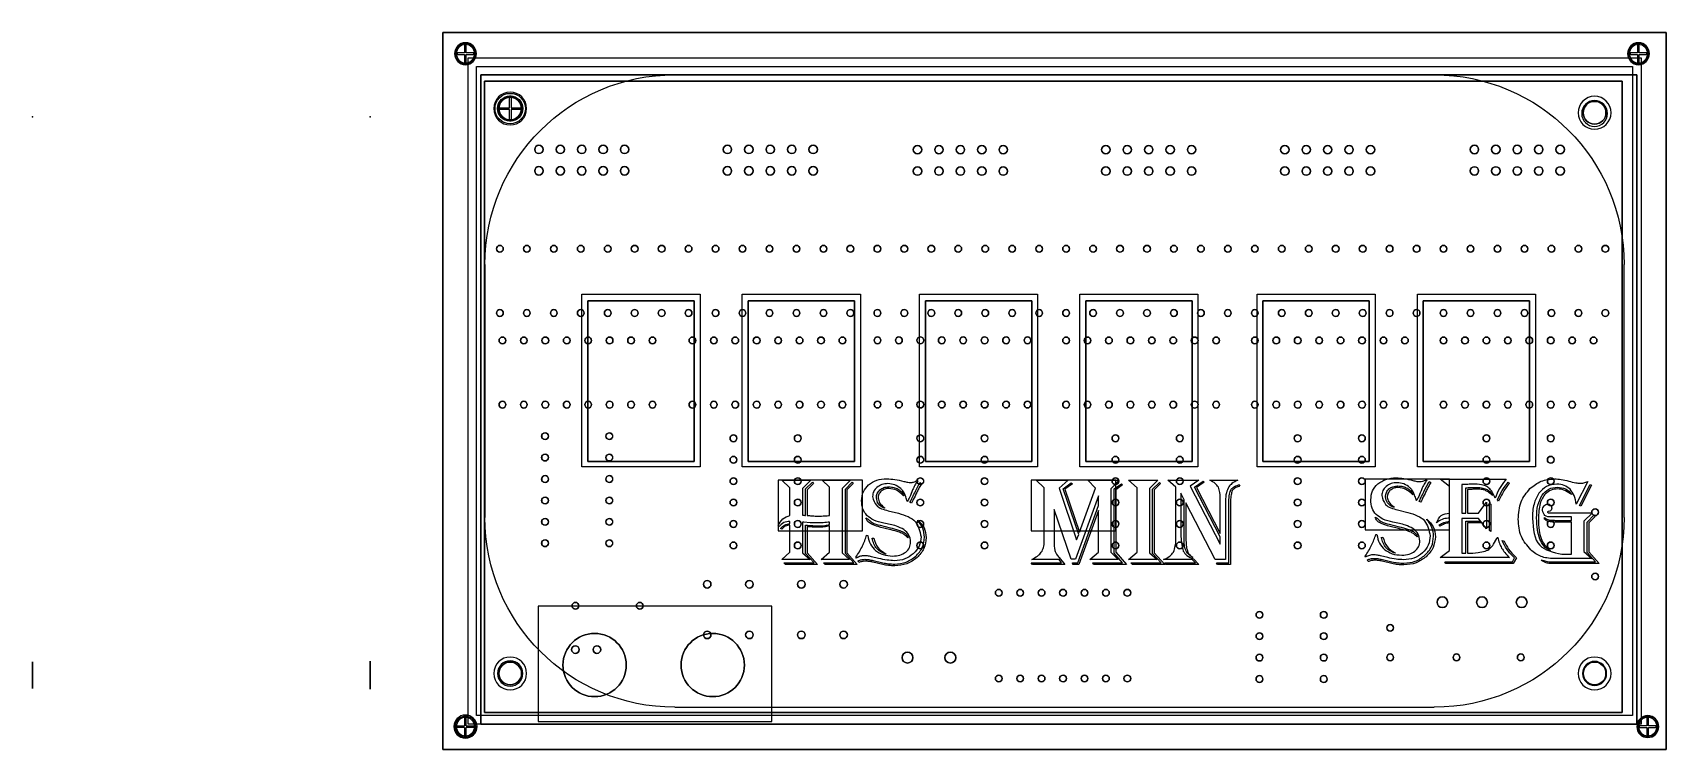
# Model space of a CAD drawing. Header units: millimetres. Extents: x -49 to 145, y -75 to 10.
import ezdxf

# ---------------------------------------------------------------- set-up
doc = ezdxf.new("R2010")
doc.units = ezdxf.units.MM
doc.header["$MEASUREMENT"] = 0
for name, color, linetype in [('Reloj carcasa v10_Sketch1', 7, 'Continuous'), ('Reloj carcasa v10_Sketch12', 7, 'Continuous'), ('Reloj carcasa v10_Sketch13', 7, 'Continuous'), ('Reloj carcasa v10_Sketch14', 7, 'Continuous'), ('Reloj carcasa v10_Sketch15', 7, 'Continuous'), ('Reloj carcasa v10_Sketch16', 7, 'Continuous'), ('Reloj carcasa v10_Sketch17', 7, 'Continuous'), ('Reloj carcasa v10_Sketch18', 7, 'Continuous'), ('Reloj carcasa v10_Sketch19', 7, 'Continuous'), ('Reloj carcasa v10_Sketch2', 7, 'Continuous'), ('Reloj carcasa v10_Sketch20', 7, 'Continuous'), ('Reloj carcasa v10_Sketch21', 7, 'Continuous'), ('Reloj carcasa v10_Sketch22', 7, 'Continuous'), ('Reloj carcasa v10_Sketch23', 7, 'Continuous'), ('Reloj carcasa v10_Sketch3', 7, 'Continuous'), ('Reloj carcasa v10_Sketch4', 7, 'Continuous'), ('Reloj carcasa v10_Sketch5', 7, 'Continuous'), ('Reloj carcasa v10_Sketch6', 7, 'Continuous'), ('Reloj carcasa v10_Sketch7', 7, 'Continuous'), ('Reloj carcasa v10_Sketch8', 7, 'Continuous')]:
    doc.layers.add(name, color=color, linetype=linetype)

msp = doc.modelspace()

# ---------------------------------------------------------------- linework, layer by layer
at = {"layer": 'Reloj carcasa v10_Sketch1'}
for p, q in [((0, -75), (0, 10)), ((0, 10), (145, 10)), ((145, 10), (145, -75)), ((145, -75), (0, -75))]:
    msp.add_line(p, q, dxfattribs=at)
msp.add_point((0, 0), dxfattribs=at)
at = {"layer": 'Reloj carcasa v10_Sketch12'}
for p, q in [((4.94, 4.26, 1.51), (4.94, -70.64, 1.51)), ((139.76, 4.26, 1.51), (4.94, 4.26, 1.51)), ((139.76, -70.64, 1.51), (139.76, 4.26, 1.51)), ((4.94, -70.64, 1.51), (139.76, -70.64, 1.51))]:
    msp.add_line(p, q, dxfattribs=at)
for centre, radius in [((8, 1, 1.51), 1.5), ((8, 1, 1.51), 1.35), ((8, 1, 1.51), 1.35), ((136.5, 0.5, 1.51), 1.35), ((11.4, -3.85, 1.51), 0.5), ((13.94, -3.85, 1.51), 0.5), ((16.48, -3.85, 1.51), 0.5), ((19.02, -3.85, 1.51), 0.5), ((21.56, -3.85, 1.51), 0.5), ((33.74, -3.85, 1.51), 0.5), ((36.28, -3.85, 1.51), 0.5), ((38.82, -3.85, 1.51), 0.5), ((41.36, -3.85, 1.51), 0.5), ((43.9, -3.85, 1.51), 0.5), ((56.27, -3.88, 1.51), 0.5), ((58.81, -3.88, 1.51), 0.5), ((61.35, -3.88, 1.51), 0.5), ((63.89, -3.88, 1.51), 0.5), ((66.43, -3.88, 1.51), 0.5), ((78.58, -3.88, 1.51), 0.5), ((81.12, -3.88, 1.51), 0.5), ((83.66, -3.88, 1.51), 0.5), ((86.2, -3.88, 1.51), 0.5), ((88.74, -3.88, 1.51), 0.5), ((99.79, -3.88, 1.51), 0.5), ((102.33, -3.88, 1.51), 0.5), ((104.87, -3.88, 1.51), 0.5), ((107.41, -3.88, 1.51), 0.5), ((109.95, -3.88, 1.51), 0.5), ((122.26, -3.86, 1.51), 0.5), ((124.8, -3.86, 1.51), 0.5), ((127.34, -3.86, 1.51), 0.5), ((129.88, -3.86, 1.51), 0.5), ((132.42, -3.86, 1.51), 0.5), ((11.4, -6.39, 1.51), 0.5), ((13.94, -6.39, 1.51), 0.5), ((16.48, -6.39, 1.51), 0.5), ((19.02, -6.39, 1.51), 0.5), ((21.56, -6.39, 1.51), 0.5), ((33.74, -6.39, 1.51), 0.5), ((36.28, -6.39, 1.51), 0.5), ((38.82, -6.39, 1.51), 0.5), ((41.36, -6.39, 1.51), 0.5), ((43.9, -6.39, 1.51), 0.5), ((56.27, -6.42, 1.51), 0.5), ((58.81, -6.42, 1.51), 0.5), ((61.35, -6.42, 1.51), 0.5), ((63.89, -6.42, 1.51), 0.5), ((66.43, -6.42, 1.51), 0.5), ((78.58, -6.42, 1.51), 0.5), ((81.12, -6.42, 1.51), 0.5), ((83.66, -6.42, 1.51), 0.5), ((86.2, -6.42, 1.51), 0.5), ((88.74, -6.42, 1.51), 0.5), ((99.79, -6.42, 1.51), 0.5), ((102.33, -6.42, 1.51), 0.5), ((104.87, -6.42, 1.51), 0.5), ((107.41, -6.42, 1.51), 0.5), ((109.95, -6.42, 1.51), 0.5), ((122.26, -6.4, 1.51), 0.5), ((124.8, -6.4, 1.51), 0.5), ((127.34, -6.4, 1.51), 0.5), ((129.88, -6.4, 1.51), 0.5), ((132.42, -6.4, 1.51), 0.5), ((6.78, -15.63, 1.51), 0.4), ((9.97, -15.63, 1.51), 0.4), ((13.17, -15.63, 1.51), 0.4), ((16.36, -15.63, 1.51), 0.4), ((19.56, -15.63, 1.51), 0.4), ((22.75, -15.63, 1.51), 0.4), ((25.95, -15.63, 1.51), 0.4), ((29.14, -15.63, 1.51), 0.4), ((32.34, -15.63, 1.51), 0.4), ((35.53, -15.63, 1.51), 0.4), ((38.73, -15.63, 1.51), 0.4), ((41.92, -15.63, 1.51), 0.4), ((45.12, -15.63, 1.51), 0.4), ((48.31, -15.63, 1.51), 0.4), ((51.51, -15.63, 1.51), 0.4), ((54.7, -15.63, 1.51), 0.4), ((57.9, -15.63, 1.51), 0.4), ((61.09, -15.63, 1.51), 0.4), ((64.29, -15.63, 1.51), 0.4), ((67.48, -15.63, 1.51), 0.4), ((70.68, -15.63, 1.51), 0.4), ((73.87, -15.63, 1.51), 0.4), ((77.07, -15.63, 1.51), 0.4), ((80.26, -15.63, 1.51), 0.4), ((83.46, -15.63, 1.51), 0.4), ((86.65, -15.63, 1.51), 0.4), ((89.85, -15.63, 1.51), 0.4), ((93.04, -15.63, 1.51), 0.4), ((96.24, -15.63, 1.51), 0.4), ((99.43, -15.63, 1.51), 0.4), ((102.63, -15.63, 1.51), 0.4), ((105.82, -15.63, 1.51), 0.4), ((109.02, -15.63, 1.51), 0.4), ((112.21, -15.63, 1.51), 0.4), ((115.41, -15.63, 1.51), 0.4), ((118.6, -15.63, 1.51), 0.4), ((121.8, -15.63, 1.51), 0.4), ((124.99, -15.63, 1.51), 0.4), ((128.19, -15.63, 1.51), 0.4), ((131.38, -15.63, 1.51), 0.4), ((134.58, -15.63, 1.51), 0.4), ((137.77, -15.63, 1.51), 0.4), ((6.78, -23.25, 1.51), 0.4), ((9.97, -23.25, 1.51), 0.4), ((13.17, -23.25, 1.51), 0.4), ((16.36, -23.25, 1.51), 0.4), ((19.56, -23.25, 1.51), 0.4), ((22.75, -23.25, 1.51), 0.4), ((25.95, -23.25, 1.51), 0.4), ((29.14, -23.25, 1.51), 0.4), ((32.34, -23.25, 1.51), 0.4), ((35.53, -23.25, 1.51), 0.4), ((38.73, -23.25, 1.51), 0.4), ((41.92, -23.25, 1.51), 0.4), ((45.12, -23.25, 1.51), 0.4), ((48.31, -23.25, 1.51), 0.4), ((51.51, -23.25, 1.51), 0.4), ((54.7, -23.25, 1.51), 0.4), ((57.9, -23.25, 1.51), 0.4), ((61.09, -23.25, 1.51), 0.4), ((64.29, -23.25, 1.51), 0.4), ((67.48, -23.25, 1.51), 0.4), ((70.68, -23.25, 1.51), 0.4), ((73.87, -23.25, 1.51), 0.4), ((77.07, -23.25, 1.51), 0.4), ((80.26, -23.25, 1.51), 0.4), ((83.46, -23.25, 1.51), 0.4), ((86.65, -23.25, 1.51), 0.4), ((89.85, -23.25, 1.51), 0.4), ((93.04, -23.25, 1.51), 0.4), ((96.24, -23.25, 1.51), 0.4), ((99.43, -23.25, 1.51), 0.4), ((102.63, -23.25, 1.51), 0.4), ((105.82, -23.25, 1.51), 0.4), ((109.02, -23.25, 1.51), 0.4), ((112.21, -23.25, 1.51), 0.4), ((115.41, -23.25, 1.51), 0.4), ((118.6, -23.25, 1.51), 0.4), ((121.8, -23.25, 1.51), 0.4), ((124.99, -23.25, 1.51), 0.4), ((128.19, -23.25, 1.51), 0.4), ((131.38, -23.25, 1.51), 0.4), ((134.58, -23.25, 1.51), 0.4), ((137.77, -23.25, 1.51), 0.4), ((7.08, -26.5, 1.51), 0.4), ((9.62, -26.5, 1.51), 0.4), ((12.16, -26.5, 1.51), 0.4), ((14.7, -26.5, 1.51), 0.4), ((17.24, -26.5, 1.51), 0.4), ((19.78, -26.5, 1.51), 0.4), ((22.32, -26.5, 1.51), 0.4), ((24.86, -26.5, 1.51), 0.4), ((29.59, -26.5, 1.51), 0.4), ((32.13, -26.5, 1.51), 0.4), ((34.67, -26.5, 1.51), 0.4), ((37.21, -26.5, 1.51), 0.4), ((39.75, -26.5, 1.51), 0.4), ((42.29, -26.5, 1.51), 0.4), ((44.83, -26.5, 1.51), 0.4), ((47.37, -26.5, 1.51), 0.4), ((51.52, -26.49, 1.51), 0.4), ((54.06, -26.49, 1.51), 0.4), ((56.6, -26.49, 1.51), 0.4), ((59.14, -26.49, 1.51), 0.4), ((61.68, -26.49, 1.51), 0.4), ((64.22, -26.49, 1.51), 0.4), ((66.76, -26.49, 1.51), 0.4), ((69.3, -26.49, 1.51), 0.4), ((73.87, -26.5, 1.51), 0.4), ((76.41, -26.5, 1.51), 0.4), ((78.95, -26.5, 1.51), 0.4), ((81.49, -26.5, 1.51), 0.4), ((84.03, -26.5, 1.51), 0.4), ((86.57, -26.5, 1.51), 0.4), ((89.11, -26.5, 1.51), 0.4), ((91.65, -26.5, 1.51), 0.4), ((96.24, -26.5, 1.51), 0.4), ((98.78, -26.5, 1.51), 0.4), ((101.32, -26.5, 1.51), 0.4), ((103.86, -26.5, 1.51), 0.4), ((106.4, -26.5, 1.51), 0.4), ((108.94, -26.5, 1.51), 0.4), ((111.48, -26.5, 1.51), 0.4), ((114.02, -26.5, 1.51), 0.4), ((118.6, -26.5, 1.51), 0.4), ((121.14, -26.5, 1.51), 0.4), ((123.68, -26.5, 1.51), 0.4), ((126.22, -26.5, 1.51), 0.4), ((128.76, -26.5, 1.51), 0.4), ((131.3, -26.5, 1.51), 0.4), ((133.84, -26.5, 1.51), 0.4), ((136.38, -26.5, 1.51), 0.4), ((7.08, -34.12, 1.51), 0.4), ((9.62, -34.12, 1.51), 0.4), ((12.16, -34.12, 1.51), 0.4), ((14.7, -34.12, 1.51), 0.4), ((17.24, -34.12, 1.51), 0.4), ((19.78, -34.12, 1.51), 0.4), ((22.32, -34.12, 1.51), 0.4), ((24.86, -34.12, 1.51), 0.4), ((29.59, -34.12, 1.51), 0.4), ((32.13, -34.12, 1.51), 0.4), ((34.67, -34.12, 1.51), 0.4), ((37.21, -34.12, 1.51), 0.4), ((39.75, -34.12, 1.51), 0.4), ((42.29, -34.12, 1.51), 0.4), ((44.83, -34.12, 1.51), 0.4), ((47.37, -34.12, 1.51), 0.4), ((51.52, -34.11, 1.51), 0.4), ((54.06, -34.11, 1.51), 0.4), ((56.6, -34.11, 1.51), 0.4), ((59.14, -34.11, 1.51), 0.4), ((61.68, -34.11, 1.51), 0.4), ((64.22, -34.11, 1.51), 0.4), ((66.76, -34.11, 1.51), 0.4), ((69.3, -34.11, 1.51), 0.4), ((73.87, -34.12, 1.51), 0.4), ((76.41, -34.12, 1.51), 0.4), ((78.95, -34.12, 1.51), 0.4), ((81.49, -34.12, 1.51), 0.4), ((84.03, -34.12, 1.51), 0.4), ((86.57, -34.12, 1.51), 0.4), ((89.11, -34.12, 1.51), 0.4), ((91.65, -34.12, 1.51), 0.4), ((96.24, -34.12, 1.51), 0.4), ((98.78, -34.12, 1.51), 0.4), ((101.32, -34.12, 1.51), 0.4), ((103.86, -34.12, 1.51), 0.4), ((106.4, -34.12, 1.51), 0.4), ((108.94, -34.12, 1.51), 0.4), ((111.48, -34.12, 1.51), 0.4), ((114.02, -34.12, 1.51), 0.4), ((118.6, -34.12, 1.51), 0.4), ((121.14, -34.12, 1.51), 0.4), ((123.68, -34.12, 1.51), 0.4), ((126.22, -34.12, 1.51), 0.4), ((128.76, -34.12, 1.51), 0.4), ((131.3, -34.12, 1.51), 0.4), ((133.84, -34.12, 1.51), 0.4), ((136.38, -34.12, 1.51), 0.4), ((12.12, -37.86, 1.51), 0.4), ((19.74, -37.86, 1.51), 0.4), ((34.45, -38.11, 1.51), 0.4), ((42.07, -38.11, 1.51), 0.4), ((56.59, -38.11, 1.51), 0.4), ((64.21, -38.11, 1.51), 0.4), ((79.72, -38.11, 1.51), 0.4), ((87.34, -38.11, 1.51), 0.4), ((101.31, -38.11, 1.51), 0.4), ((108.93, -38.11, 1.51), 0.4), ((123.68, -38.11, 1.51), 0.4), ((131.3, -38.11, 1.51), 0.4), ((12.12, -40.4, 1.51), 0.4), ((19.74, -40.4, 1.51), 0.4), ((34.45, -40.65, 1.51), 0.4), ((42.07, -40.65, 1.51), 0.4), ((56.59, -40.65, 1.51), 0.4), ((64.21, -40.65, 1.51), 0.4), ((79.72, -40.65, 1.51), 0.4), ((87.34, -40.65, 1.51), 0.4), ((101.31, -40.65, 1.51), 0.4), ((108.93, -40.65, 1.51), 0.4), ((123.68, -40.65, 1.51), 0.4), ((131.3, -40.65, 1.51), 0.4), ((12.12, -42.94, 1.51), 0.4), ((19.74, -42.94, 1.51), 0.4), ((34.45, -43.19, 1.51), 0.4), ((42.07, -43.19, 1.51), 0.4), ((56.59, -43.19, 1.51), 0.4), ((64.21, -43.19, 1.51), 0.4), ((79.72, -43.19, 1.51), 0.4), ((87.34, -43.19, 1.51), 0.4), ((101.31, -43.19, 1.51), 0.4), ((108.93, -43.19, 1.51), 0.4), ((123.68, -43.19, 1.51), 0.4), ((131.3, -43.19, 1.51), 0.4), ((12.12, -45.48, 1.51), 0.4), ((19.74, -45.48, 1.51), 0.4), ((34.45, -45.73, 1.51), 0.4), ((42.07, -45.73, 1.51), 0.4), ((56.59, -45.73, 1.51), 0.4), ((64.21, -45.73, 1.51), 0.4), ((79.72, -45.73, 1.51), 0.4), ((87.34, -45.73, 1.51), 0.4), ((101.31, -45.73, 1.51), 0.4), ((108.93, -45.73, 1.51), 0.4), ((123.68, -45.73, 1.51), 0.4), ((131.3, -45.73, 1.51), 0.4), ((12.12, -48.02, 1.51), 0.4), ((19.74, -48.02, 1.51), 0.4), ((34.45, -48.27, 1.51), 0.4), ((42.07, -48.27, 1.51), 0.4), ((56.59, -48.27, 1.51), 0.4), ((64.21, -48.27, 1.51), 0.4), ((79.72, -48.27, 1.51), 0.4), ((87.34, -48.27, 1.51), 0.4), ((101.31, -48.27, 1.51), 0.4), ((108.93, -48.27, 1.51), 0.4), ((123.68, -48.27, 1.51), 0.4), ((131.3, -48.27, 1.51), 0.4), ((136.56, -46.88, 1.51), 0.4), ((12.12, -50.56, 1.51), 0.4), ((19.74, -50.56, 1.51), 0.4), ((34.45, -50.81, 1.51), 0.4), ((42.07, -50.81, 1.51), 0.4), ((56.59, -50.81, 1.51), 0.4), ((64.21, -50.81, 1.51), 0.4), ((79.72, -50.81, 1.51), 0.4), ((87.34, -50.81, 1.51), 0.4), ((101.31, -50.81, 1.51), 0.4), ((108.93, -50.81, 1.51), 0.4), ((123.68, -50.81, 1.51), 0.4), ((131.3, -50.81, 1.51), 0.4), ((136.56, -54.5, 1.51), 0.4), ((31.34, -55.42, 1.51), 0.45), ((36.34, -55.42, 1.51), 0.45), ((42.5, -55.42, 1.51), 0.45), ((47.5, -55.42, 1.51), 0.45), ((65.89, -56.43, 1.51), 0.4), ((68.43, -56.43, 1.51), 0.4), ((70.97, -56.43, 1.51), 0.4), ((73.51, -56.43, 1.51), 0.4), ((76.05, -56.43, 1.51), 0.4), ((78.59, -56.43, 1.51), 0.4), ((81.13, -56.43, 1.51), 0.4), ((15.73, -57.97, 1.51), 0.4), ((23.35, -57.97, 1.51), 0.4), ((118.46, -57.55, 1.51), 0.635), ((123.16, -57.55, 1.51), 0.635), ((127.86, -57.55, 1.51), 0.635), ((96.78, -59.04, 1.51), 0.4), ((104.4, -59.04, 1.51), 0.4), ((31.34, -61.42, 1.51), 0.45), ((36.34, -61.42, 1.51), 0.45), ((42.5, -61.42, 1.51), 0.45), ((47.5, -61.42, 1.51), 0.45), ((96.78, -61.58, 1.51), 0.4), ((104.4, -61.58, 1.51), 0.4), ((112.27, -60.59, 1.51), 0.4), ((15.73, -63.17, 1.51), 0.45), ((18.27, -63.17, 1.51), 0.45), ((55.08, -64.12, 1.51), 0.65), ((60.16, -64.12, 1.51), 0.65), ((96.78, -64.12, 1.51), 0.4), ((104.4, -64.12, 1.51), 0.4), ((112.27, -64.09, 1.51), 0.4), ((120.13, -64.09, 1.51), 0.4), ((127.75, -64.09, 1.51), 0.4), ((8, -66, 1.51), 1.35), ((136.5, -66, 1.51), 1.35), ((65.89, -66.59, 1.51), 0.4), ((68.43, -66.59, 1.51), 0.4), ((70.97, -66.59, 1.51), 0.4), ((73.51, -66.59, 1.51), 0.4), ((76.05, -66.59, 1.51), 0.4), ((78.59, -66.59, 1.51), 0.4), ((81.13, -66.59, 1.51), 0.4), ((96.78, -66.66, 1.51), 0.4), ((104.4, -66.66, 1.51), 0.4)]:
    msp.add_circle(centre, radius, dxfattribs=at)
msp.add_point((0, 0, 1.51), dxfattribs=at)
at = {"layer": 'Reloj carcasa v10_Sketch13'}
for radius in [1.8, 1.46]:
    msp.add_circle((8, 1, 1.51), radius, dxfattribs=at)
msp.add_point((0, 0, 1.51), dxfattribs=at)
at = {"layer": 'Reloj carcasa v10_Sketch14'}
for p, q in [((7.9, 2.5, 2.01), (8.1, 2.5, 2.01)), ((7.9, 1.1, 2.01), (7.9, 2.5, 2.01)), ((8.1, 2.5, 2.01), (8.1, 1.1, 2.01)), ((6.5, 0.9, 2.01), (6.5, 1.1, 2.01)), ((6.5, 1.1, 2.01), (7.9, 1.1, 2.01)), ((7.9, 0.9, 2.01), (6.5, 0.9, 2.01)), ((7.9, -0.5, 2.01), (7.9, 0.9, 2.01)), ((8.1, 1.1, 2.01), (9.5, 1.1, 2.01)), ((9.5, 0.9, 2.01), (8.1, 0.9, 2.01)), ((8.1, 0.9, 2.01), (8.1, -0.5, 2.01)), ((9.5, 1.1, 2.01), (9.5, 0.9, 2.01)), ((8.1, -0.5, 2.01), (7.9, -0.5, 2.01))]:
    msp.add_line(p, q, dxfattribs=at)
msp.add_circle((8, 1, 2.01), 1.8, dxfattribs=at)
msp.add_point((0, 0, 2.01), dxfattribs=at)
at = {"layer": 'Reloj carcasa v10_Sketch15'}
for p, q in [((0, 10, -2), (145, 10, -2)), ((0, -75, -2), (0, 10, -2)), ((145, 10, -2), (145, -75, -2)), ((141.5, 5, -2), (4.5, 5, -2)), ((4.5, 5, -2), (4.5, -72, -2)), ((141.5, -72, -2), (141.5, 5, -2)), ((4.5, -72, -2), (141.5, -72, -2)), ((145, -75, -2), (0, -75, -2))]:
    msp.add_line(p, q, dxfattribs=at)
at = {"layer": 'Reloj carcasa v10_Sketch15', "extrusion": (0, 0, -1)}
for centre, radius in [((-8, 1, 2), 1.34), ((-136.5, 0.41, 2), 1.53), ((-8, -66, 2), 1.5), ((-136.5, -66, 2), 1.43)]:
    msp.add_circle(centre, radius, dxfattribs=at)
at = {"layer": 'Reloj carcasa v10_Sketch15'}
msp.add_point((0, 0, -2), dxfattribs=at)
at = {"layer": 'Reloj carcasa v10_Sketch16'}
for p, q in [((0, 10, -2), (145, 10, -2)), ((0, -75, -2), (0, 10, -2)), ((145, 10, -2), (145, -75, -2)), ((145, -75, -2), (0, -75, -2))]:
    msp.add_line(p, q, dxfattribs=at)
at = {"layer": 'Reloj carcasa v10_Sketch16', "extrusion": (0, 0, -1)}
for centre, radius in [((-2.7, 7.5, 2), 1.23), ((-141.7, 7.5, 2), 1.23), ((-8, 1, 2), 1.34), ((-136.5, 0.41, 2), 1.53), ((-8, -66, 2), 1.5), ((-136.5, -66, 2), 1.43), ((-2.7, -72.3, 2), 1.23), ((-142.8, -72.3, 2), 1.23)]:
    msp.add_circle(centre, radius, dxfattribs=at)
at = {"layer": 'Reloj carcasa v10_Sketch16'}
msp.add_point((0, 0, -2), dxfattribs=at)
at = {"layer": 'Reloj carcasa v10_Sketch17'}
for p, q in [((0, -75, -5), (0, 10, -5)), ((0, 10, -5), (145, 10, -5)), ((145, 10, -5), (145, -75, -5)), ((145, -75, -5), (0, -75, -5))]:
    msp.add_line(p, q, dxfattribs=at)
at = {"layer": 'Reloj carcasa v10_Sketch17', "extrusion": (0, 0, -1)}
for centre in [(-2.7, 7.5, 5), (-2.7, 7.5, 5), (-141.7, 7.5, 5), (-141.7, 7.5, 5), (-2.7, -72.3, 5), (-2.7, -72.3, 5), (-142.8, -72.3, 5), (-142.8, -72.3, 5)]:
    msp.add_circle(centre, 1.09, dxfattribs=at)
at = {"layer": 'Reloj carcasa v10_Sketch17'}
msp.add_point((0, 0, -5), dxfattribs=at)
at = {"layer": 'Reloj carcasa v10_Sketch18'}
for p, q in [((0, 10, -5), (145, 10, -5)), ((0, -75, -5), (0, 10, -5)), ((145, 10, -5), (145, -75, -5)), ((145, -75, -5), (0, -75, -5))]:
    msp.add_line(p, q, dxfattribs=at)
at = {"layer": 'Reloj carcasa v10_Sketch18', "extrusion": (0, 0, -1)}
for centre, radius in [((-2.7, 7.5, 5), 1.3), ((-2.7, 7.5, 5), 1.09), ((-141.7, 7.5, 5), 1.3), ((-141.7, 7.5, 5), 1.09), ((-2.7, -72.3, 5), 1.37), ((-2.7, -72.3, 5), 1.09), ((-142.8, -72.3, 5), 1.3), ((-142.8, -72.3, 5), 1.09)]:
    msp.add_circle(centre, radius, dxfattribs=at)
at = {"layer": 'Reloj carcasa v10_Sketch18'}
msp.add_point((0, 0, -5), dxfattribs=at)
at = {"layer": 'Reloj carcasa v10_Sketch19'}
for p, q in [((2.8, 8.5, -5.5), (2.6, 8.5, -5.5)), ((2.6, 8.5, -5.5), (2.6, 7.6, -5.5)), ((2.8, 7.6, -5.5), (2.8, 8.5, -5.5)), ((141.8, 8.5, -5.5), (141.6, 8.5, -5.5)), ((141.6, 8.5, -5.5), (141.6, 7.6, -5.5)), ((141.8, 7.6, -5.5), (141.8, 8.5, -5.5)), ((2.6, 7.6, -5.5), (1.7, 7.6, -5.5)), ((1.7, 7.6, -5.5), (1.7, 7.4, -5.5)), ((1.7, 7.4, -5.5), (2.6, 7.4, -5.5)), ((2.6, 7.4, -5.5), (2.6, 6.5, -5.5)), ((2.6, 6.5, -5.5), (2.8, 6.5, -5.5)), ((3.7, 7.6, -5.5), (2.8, 7.6, -5.5)), ((2.8, 6.5, -5.5), (2.8, 7.4, -5.5)), ((2.8, 7.4, -5.5), (3.7, 7.4, -5.5)), ((3.7, 7.4, -5.5), (3.7, 7.6, -5.5)), ((141.6, 7.6, -5.5), (140.7, 7.6, -5.5)), ((140.7, 7.6, -5.5), (140.7, 7.4, -5.5)), ((140.7, 7.4, -5.5), (141.6, 7.4, -5.5)), ((141.6, 7.4, -5.5), (141.6, 6.5, -5.5)), ((141.6, 6.5, -5.5), (141.8, 6.5, -5.5)), ((142.7, 7.6, -5.5), (141.8, 7.6, -5.5)), ((141.8, 6.5, -5.5), (141.8, 7.4, -5.5)), ((141.8, 7.4, -5.5), (142.7, 7.4, -5.5)), ((142.7, 7.4, -5.5), (142.7, 7.6, -5.5)), ((2.8, -71.2, -5.5), (2.6, -71.2, -5.5)), ((2.6, -71.2, -5.5), (2.6, -72.2, -5.5)), ((2.8, -72.2, -5.5), (2.8, -71.2, -5.5)), ((142.9, -71.3, -5.5), (142.7, -71.3, -5.5)), ((142.7, -71.3, -5.5), (142.7, -72.2, -5.5)), ((142.9, -72.2, -5.5), (142.9, -71.3, -5.5)), ((1.6, -72.4, -5.5), (1.6, -72.2, -5.5)), ((1.6, -72.2, -5.5), (2.6, -72.2, -5.5)), ((2.6, -72.4, -5.5), (1.6, -72.4, -5.5)), ((2.6, -72.4, -5.5), (2.6, -73.4, -5.5)), ((2.6, -73.4, -5.5), (2.8, -73.4, -5.5)), ((2.8, -72.2, -5.5), (3.8, -72.2, -5.5)), ((3.8, -72.4, -5.5), (2.8, -72.4, -5.5)), ((2.8, -73.4, -5.5), (2.8, -72.4, -5.5)), ((3.8, -72.2, -5.5), (3.8, -72.4, -5.5)), ((142.7, -72.2, -5.5), (141.8, -72.2, -5.5)), ((141.8, -72.2, -5.5), (141.8, -72.4, -5.5)), ((141.8, -72.4, -5.5), (142.7, -72.4, -5.5)), ((142.7, -72.4, -5.5), (142.7, -73.3, -5.5)), ((142.7, -73.3, -5.5), (142.9, -73.3, -5.5)), ((143.8, -72.2, -5.5), (142.9, -72.2, -5.5)), ((142.9, -72.4, -5.5), (143.8, -72.4, -5.5)), ((142.9, -73.3, -5.5), (142.9, -72.4, -5.5)), ((143.8, -72.4, -5.5), (143.8, -72.2, -5.5))]:
    msp.add_line(p, q, dxfattribs=at)
at = {"layer": 'Reloj carcasa v10_Sketch19', "extrusion": (0, 0, -1)}
msp.add_circle((-2.7, -72.3, 5.5), 1.37, dxfattribs=at)
at = {"layer": 'Reloj carcasa v10_Sketch19'}
msp.add_point((0, 0, -5.5), dxfattribs=at)
at = {"layer": 'Reloj carcasa v10_Sketch2'}
for p, q in [((0, 10, -2), (0, -75, -2)), ((0, -75, -2), (0, 10, -2)), ((0, 10, -2), (145, 10, -2)), ((145, 10, -2), (0, 10, -2)), ((145, -75, -2), (145, 10, -2)), ((145, 10, -2), (145, -75, -2)), ((4.5, 5, -2), (141.5, 5, -2)), ((4.5, -72, -2), (4.5, 5, -2)), ((141.5, 5, -2), (141.5, -72, -2)), ((141.5, -72, -2), (4.5, -72, -2)), ((0, -75, -2), (145, -75, -2)), ((145, -75, -2), (0, -75, -2))]:
    msp.add_line(p, q, dxfattribs=at)
msp.add_point((0, 0, -2), dxfattribs=at)
at = {"layer": 'Reloj carcasa v10_Sketch20', "extrusion": (1, 0, 5e-16)}
msp.add_circle((-66.2, 15.85, -48.59), 1.59, dxfattribs=at)
msp.add_circle((-66.2, 15.85, -48.59), 1.59, dxfattribs=at)
at = {"layer": 'Reloj carcasa v10_Sketch20'}
msp.add_point((-48.59, 0), dxfattribs=at)
at = {"layer": 'Reloj carcasa v10_Sketch21', "extrusion": (1, 0, 0)}
for radius in [1.66, 1.59]:
    msp.add_circle((-66.2, 15.85, -8.59), radius, dxfattribs=at)
at = {"layer": 'Reloj carcasa v10_Sketch21'}
msp.add_point((-8.59, 0), dxfattribs=at)
at = {"layer": 'Reloj carcasa v10_Sketch22', "extrusion": (1, 0, 0)}
msp.add_circle((-66.2, 15.85, -8.59), 1.59, dxfattribs=at)
msp.add_circle((-66.2, 15.85, -8.59), 1.59, dxfattribs=at)
at = {"layer": 'Reloj carcasa v10_Sketch22'}
msp.add_point((-8.59, 0), dxfattribs=at)
at = {"layer": 'Reloj carcasa v10_Sketch23'}
for p, q in [((0, 10, -2), (145, 10, -2)), ((0, -75, -2), (0, 10, -2)), ((145, 10, -2), (145, -75, -2)), ((117.5, 5, -2), (27.5, 5, -2)), ((5, -17.5, -2), (5, -47.5, -2)), ((140, -47.5, -2), (140, -17.5, -2)), ((27.5, -70, -2), (117.5, -70, -2)), ((145, -75, -2), (0, -75, -2))]:
    msp.add_line(p, q, dxfattribs=at)
at = {"layer": 'Reloj carcasa v10_Sketch23', "extrusion": (0, 0, -1)}
for centre, radius in [((-2.7, 7.5, 2), 1.09), ((-141.7, 7.5, 2), 1.09), ((-8, 1, 2), 1.34), ((-136.5, 0.41, 2), 1.53), ((-8, -66, 2), 1.5), ((-136.5, -66, 2), 1.43), ((-2.7, -72.3, 2), 1.09), ((-142.8, -72.3, 2), 1.09)]:
    msp.add_circle(centre, radius, dxfattribs=at)
for centre, start, end in [((-27.5, -17.5, 2), 0, 90), ((-117.5, -17.5, 2), 90, 180), ((-27.5, -47.5, 2), 270, 0), ((-117.5, -47.5, 2), 180, 270)]:
    msp.add_arc(centre, 22.5, start, end, dxfattribs=at)
at = {"layer": 'Reloj carcasa v10_Sketch23'}
msp.add_point((0, 0, -2), dxfattribs=at)
at = {"layer": 'Reloj carcasa v10_Sketch3'}
for p, q in [((0, 10, 33), (145, 10, 33)), ((0, 10, 33), (0, -75, 33)), ((145, 10, 33), (0, 10, 33)), ((0, -75, 33), (0, 10, 33)), ((145, 10, 33), (145, -75, 33)), ((145, -75, 33), (145, 10, 33)), ((4.5, -72, 33), (4.5, 5, 33)), ((4.5, 5, 33), (141.5, 5, 33)), ((141.5, 5, 33), (141.5, -72, 33)), ((17.2, -21.8, 33), (29.8, -21.8, 33)), ((17.2, -40.85, 33), (17.2, -21.8, 33)), ((29.8, -21.8, 33), (29.8, -40.85, 33)), ((36.2, -40.85, 33), (36.2, -21.8, 33)), ((36.2, -21.8, 33), (48.8, -21.8, 33)), ((48.8, -21.8, 33), (48.8, -40.85, 33)), ((57.2, -40.85, 33), (57.2, -21.8, 33)), ((57.2, -21.8, 33), (69.8, -21.8, 33)), ((69.8, -21.8, 33), (69.8, -40.85, 33)), ((76.2, -40.85, 33), (76.2, -21.8, 33)), ((76.2, -21.8, 33), (88.8, -21.8, 33)), ((88.8, -21.8, 33), (88.8, -40.85, 33)), ((97.2, -21.8, 33), (109.8, -21.8, 33)), ((97.2, -40.85, 33), (97.2, -21.8, 33)), ((109.8, -21.8, 33), (109.8, -40.85, 33)), ((116.2, -21.8, 33), (128.8, -21.8, 33)), ((116.2, -40.85, 33), (116.2, -21.8, 33)), ((128.8, -21.8, 33), (128.8, -40.85, 33)), ((29.8, -40.85, 33), (17.2, -40.85, 33)), ((48.8, -40.85, 33), (36.2, -40.85, 33)), ((69.8, -40.85, 33), (57.2, -40.85, 33)), ((88.8, -40.85, 33), (76.2, -40.85, 33)), ((109.8, -40.85, 33), (97.2, -40.85, 33)), ((128.8, -40.85, 33), (116.2, -40.85, 33)), ((141.5, -72, 33), (4.5, -72, 33)), ((0, -75, 33), (145, -75, 33)), ((145, -75, 33), (0, -75, 33))]:
    msp.add_line(p, q, dxfattribs=at)
msp.add_point((0, 0, 33), dxfattribs=at)
at = {"layer": 'Reloj carcasa v10_Sketch4'}
for p, q in [((0, 10, 38), (0, -75, 38)), ((145, 10, 38), (0, 10, 38)), ((145, -75, 38), (145, 10, 38)), ((3, -72, 38), (3, 7, 38)), ((3, 7, 38), (142, 7, 38)), ((142, 7, 38), (142, -72, 38)), ((17.2, -40.85, 38), (17.2, -21.8, 38)), ((17.2, -21.8, 38), (29.8, -21.8, 38)), ((29.8, -21.8, 38), (29.8, -40.85, 38)), ((36.2, -40.85, 38), (36.2, -21.8, 38)), ((36.2, -21.8, 38), (48.8, -21.8, 38)), ((48.8, -21.8, 38), (48.8, -40.85, 38)), ((57.2, -40.85, 38), (57.2, -21.8, 38)), ((57.2, -21.8, 38), (69.8, -21.8, 38)), ((69.8, -21.8, 38), (69.8, -40.85, 38)), ((76.2, -21.8, 38), (88.8, -21.8, 38)), ((76.2, -40.85, 38), (76.2, -21.8, 38)), ((88.8, -21.8, 38), (88.8, -40.85, 38)), ((97.2, -21.8, 38), (109.8, -21.8, 38)), ((97.2, -40.85, 38), (97.2, -21.8, 38)), ((109.8, -21.8, 38), (109.8, -40.85, 38)), ((116.2, -40.85, 38), (116.2, -21.8, 38)), ((116.2, -21.8, 38), (128.8, -21.8, 38)), ((128.8, -21.8, 38), (128.8, -40.85, 38)), ((29.8, -40.85, 38), (17.2, -40.85, 38)), ((48.8, -40.85, 38), (36.2, -40.85, 38)), ((69.8, -40.85, 38), (57.2, -40.85, 38)), ((88.8, -40.85, 38), (76.2, -40.85, 38)), ((109.8, -40.85, 38), (97.2, -40.85, 38)), ((128.8, -40.85, 38), (116.2, -40.85, 38)), ((39.75, -43.07, 38), (39.75, -49.07, 38)), ((39.75, -43.07, 38), (39.75, -49.07, 38)), ((49.75, -43.07, 38), (39.75, -43.07, 38)), ((49.75, -43.07, 38), (39.75, -43.07, 38)), ((49.75, -49.07, 38), (49.75, -43.07, 38)), ((49.75, -49.07, 38), (49.75, -43.07, 38)), ((79.75, -43.07, 38), (69.75, -43.07, 38)), ((69.75, -43.07, 38), (69.75, -49.07, 38)), ((79.75, -49.07, 38), (79.75, -43.07, 38)), ((119.31, -42.96, 38), (109.31, -42.96, 38)), ((109.31, -42.96, 38), (109.31, -48.96, 38)), ((119.31, -48.96, 38), (119.31, -42.96, 38)), ((39.75, -49.07, 38), (49.75, -49.07, 38)), ((39.75, -49.07, 38), (49.75, -49.07, 38)), ((69.75, -49.07, 38), (79.75, -49.07, 38)), ((109.31, -48.96, 38), (119.31, -48.96, 38)), ((142, -72, 38), (3, -72, 38)), ((0, -75, 38), (145, -75, 38))]:
    msp.add_line(p, q, dxfattribs=at)
msp.add_point((0, 0, 38), dxfattribs=at)
at = {"layer": 'Reloj carcasa v10_Sketch5'}
for p, q in [((145, 10, 38), (0, 10, 38)), ((0, 10, 38), (0, -75, 38)), ((145, -75, 38), (145, 10, 38)), ((17.2, -21.8, 38), (29.8, -21.8, 38)), ((17.2, -40.85, 38), (17.2, -21.8, 38)), ((29.8, -21.8, 38), (29.8, -40.85, 38)), ((36.2, -21.8, 38), (48.8, -21.8, 38)), ((36.2, -40.85, 38), (36.2, -21.8, 38)), ((48.8, -21.8, 38), (48.8, -40.85, 38)), ((57.2, -21.8, 38), (69.8, -21.8, 38)), ((57.2, -40.85, 38), (57.2, -21.8, 38)), ((69.8, -21.8, 38), (69.8, -40.85, 38)), ((76.2, -40.85, 38), (76.2, -21.8, 38)), ((76.2, -21.8, 38), (88.8, -21.8, 38)), ((88.8, -21.8, 38), (88.8, -40.85, 38)), ((97.2, -21.8, 38), (109.8, -21.8, 38)), ((97.2, -40.85, 38), (97.2, -21.8, 38)), ((109.8, -21.8, 38), (109.8, -40.85, 38)), ((116.2, -21.8, 38), (128.8, -21.8, 38)), ((116.2, -40.85, 38), (116.2, -21.8, 38)), ((128.8, -21.8, 38), (128.8, -40.85, 38)), ((29.8, -40.85, 38), (17.2, -40.85, 38)), ((48.8, -40.85, 38), (36.2, -40.85, 38)), ((69.8, -40.85, 38), (57.2, -40.85, 38)), ((88.8, -40.85, 38), (76.2, -40.85, 38)), ((109.8, -40.85, 38), (97.2, -40.85, 38)), ((128.8, -40.85, 38), (116.2, -40.85, 38)), ((41.15, -43.97, 38), (40.17, -43.07, 38)), ((40.17, -43.07, 38), (43.61, -43.07, 38)), ((41.15, -47.26, 38), (41.15, -43.97, 38)), ((43.61, -43.07, 38), (42.62, -44.05, 38)), ((42.62, -44.05, 38), (42.62, -47.21, 38)), ((43.01, -44.12, 38), (43.81, -43.33, 38)), ((43.01, -47.26, 38), (43.01, -44.12, 38)), ((43.96, -43.46, 38), (43.2, -44.21, 38)), ((43.2, -44.21, 38), (43.2, -47.26, 38)), ((43.81, -43.33, 38), (43.96, -43.46, 38)), ((45.85, -43.89, 38), (44.95, -43.07, 38)), ((44.95, -43.07, 38), (48.34, -43.07, 38)), ((45.85, -47.26, 38), (45.85, -43.89, 38)), ((48.34, -43.07, 38), (47.33, -44.05, 38)), ((47.33, -44.05, 38), (47.33, -51.68, 38)), ((47.72, -44.13, 38), (48.53, -43.33, 38)), ((47.72, -51.77, 38), (47.72, -44.13, 38)), ((48.65, -43.48, 38), (47.9, -44.21, 38)), ((47.9, -44.21, 38), (47.9, -51.68, 38)), ((48.53, -43.33, 38), (48.65, -43.48, 38)), ((56.02, -44.39, 38), (56.52, -43.42, 38)), ((56.21, -43.12, 38), (56.3, -43.15, 38)), ((56.52, -43.42, 38), (56.56, -43.37, 38)), ((56.56, -43.37, 38), (56.75, -43.46, 38)), ((56.75, -43.46, 38), (56.68, -43.57, 38)), ((70.32, -43.07, 38), (74.11, -43.07, 38)), ((71.29, -43.98, 38), (70.32, -43.07, 38)), ((71.29, -50.04, 38), (71.29, -43.98, 38)), ((74.11, -43.07, 38), (73.05, -44.03, 38)), ((73.05, -44.03, 38), (75.12, -50.16, 38)), ((73.51, -44.09, 38), (74.47, -43.38, 38)), ((75.39, -49.53, 38), (73.51, -44.09, 38)), ((74.62, -43.5, 38), (73.71, -44.15, 38)), ((73.71, -44.15, 38), (75.45, -49.26, 38)), ((74.47, -43.38, 38), (74.62, -43.5, 38)), ((75.45, -49.26, 38), (77.34, -44.03, 38)), ((77.34, -44.03, 38), (76.45, -43.07, 38)), ((76.45, -43.07, 38), (80.16, -43.07, 38)), ((80.16, -43.07, 38), (79.16, -44.09, 38)), ((79.16, -44.09, 38), (79.16, -51.61, 38)), ((79.56, -44.11, 38), (80.42, -43.52, 38)), ((79.56, -51.72, 38), (79.56, -44.11, 38)), ((80.57, -43.64, 38), (79.75, -44.24, 38)), ((79.75, -44.24, 38), (79.75, -51.62, 38)), ((80.42, -43.52, 38), (80.57, -43.64, 38)), ((81.27, -43.07, 38), (84.74, -43.07, 38)), ((82.29, -43.99, 38), (81.27, -43.07, 38)), ((82.29, -51.63, 38), (82.29, -43.99, 38)), ((84.74, -43.07, 38), (83.76, -44.07, 38)), ((83.76, -44.07, 38), (83.76, -51.7, 38)), ((84.12, -44.16, 38), (84.95, -43.34, 38)), ((84.12, -51.77, 38), (84.12, -44.16, 38)), ((85.07, -43.49, 38), (84.32, -44.23, 38)), ((84.32, -44.23, 38), (84.32, -51.7, 38)), ((84.95, -43.34, 38), (85.07, -43.49, 38)), ((86.89, -43.89, 38), (85.91, -43.07, 38)), ((85.91, -43.07, 38), (89.62, -43.07, 38)), ((86.89, -49.75, 38), (86.89, -43.89, 38)), ((89.62, -43.07, 38), (88.58, -43.77, 38)), ((88.58, -43.77, 38), (92.13, -50.68, 38)), ((89.09, -43.89, 38), (90.11, -43.19, 38)), ((92.13, -49.8, 38), (89.09, -43.89, 38)), ((90.25, -43.33, 38), (89.34, -43.94, 38)), ((89.34, -43.94, 38), (92.13, -49.41, 38)), ((90.11, -43.19, 38), (90.25, -43.33, 38)), ((90.89, -43.07, 38), (94.21, -43.07, 38)), ((94.47, -43.61, 38), (94.34, -43.83, 38)), ((116.36, -44.28, 38), (116.86, -43.31, 38)), ((116.55, -43.01, 38), (116.63, -43.04, 38)), ((116.86, -43.31, 38), (116.9, -43.25, 38)), ((116.9, -43.25, 38), (117.09, -43.35, 38)), ((117.09, -43.35, 38), (117.02, -43.46, 38)), ((119.31, -43.84, 38), (118.2, -42.96, 38)), ((118.2, -42.96, 38), (126.02, -42.96, 38)), ((119.31, -46.97, 38), (119.31, -43.84, 38)), ((120.76, -43.6, 38), (120.76, -46.97, 38)), ((121.23, -46.97, 38), (121.23, -43.99, 38)), ((121.42, -44.18, 38), (121.42, -46.97, 38)), ((121.57, -44.18, 38), (121.42, -44.18, 38)), ((126.02, -42.96, 38), (125.9, -43.1, 38)), ((126.27, -43.32, 38), (126.37, -43.47, 38)), ((126.37, -43.47, 38), (126.32, -43.54, 38)), ((135.69, -43.22, 38), (134.32, -45.91, 38)), ((134.7, -46.06, 38), (135.96, -43.59, 38)), ((136.13, -43.68, 38), (134.87, -46.14, 38)), ((135.96, -43.59, 38), (136.13, -43.68, 38)), ((52.33, -46.32, 38), (52.39, -46.35, 38)), ((52.39, -46.35, 38), (52.35, -46.41, 38)), ((54.66, -44.89, 38), (54.61, -44.92, 38)), ((55.09, -45.57, 38), (55.06, -45.61, 38)), ((55.38, -45.72, 38), (55.41, -45.65, 38)), ((55.56, -45.79, 38), (55.38, -45.72, 38)), ((55.59, -45.74, 38), (55.56, -45.79, 38)), ((77.71, -44.94, 38), (74.98, -52.46, 38)), ((75.26, -52.87, 38), (77.71, -46.06, 38)), ((77.71, -46.06, 38), (77.71, -44.94, 38)), ((87.48, -44.63, 38), (87.48, -48.85, 38)), ((87.88, -45.4, 38), (87.48, -44.63, 38)), ((87.88, -49.41, 38), (87.88, -45.4, 38)), ((88.08, -45.76, 38), (88.08, -49.74, 38)), ((91.53, -52.47, 38), (88.08, -45.76, 38)), ((92.13, -49.41, 38), (92.13, -45.6, 38)), ((92.77, -45.54, 38), (92.77, -52.47, 38)), ((93.17, -52.87, 38), (93.17, -45.59, 38)), ((93.37, -45.52, 38), (93.37, -53.07, 38)), ((112.67, -46.21, 38), (112.73, -46.24, 38)), ((112.73, -46.24, 38), (112.69, -46.3, 38)), ((115, -44.78, 38), (114.95, -44.81, 38)), ((115.43, -45.46, 38), (115.39, -45.5, 38)), ((115.72, -45.61, 38), (115.75, -45.54, 38)), ((115.89, -45.68, 38), (115.72, -45.61, 38)), ((115.93, -45.63, 38), (115.89, -45.68, 38)), ((122.76, -46.97, 38), (123.71, -45.67, 38)), ((123.71, -45.67, 38), (123.71, -48.83, 38)), ((124.03, -45.82, 38), (124.21, -45.91, 38)), ((124.03, -49.06, 38), (124.03, -45.82, 38)), ((124.21, -45.91, 38), (124.21, -49.15, 38)), ((125.12, -45.55, 38), (125, -45.4, 38)), ((133.78, -44.79, 38), (133.65, -44.7, 38)), ((133.78, -44.75, 38), (133.78, -44.79, 38)), ((134.87, -46.14, 38), (134.7, -46.06, 38)), ((41.15, -48.23, 38), (41.15, -47.96, 38)), ((42.62, -48.05, 38), (42.62, -51.68, 38)), ((43.53, -48.13, 38), (42.79, -48.06, 38)), ((43.2, -47.26, 38), (43.45, -47.28, 38)), ((45.85, -48.31, 38), (45.85, -48.05, 38)), ((50.16, -47.56, 38), (50.41, -47.7, 38)), ((52.79, -46.7, 38), (54.03, -47, 38)), ((56.3, -47.87, 38), (56.3, -47.83, 38)), ((74.47, -52.46, 38), (72.46, -46.55, 38)), ((72.46, -46.55, 38), (72.46, -50.43, 38)), ((77.71, -46.68, 38), (75.39, -53.07, 38)), ((77.71, -51.61, 38), (77.71, -46.68, 38)), ((110.5, -47.45, 38), (110.75, -47.59, 38)), ((112.16, -48.31, 38), (113.34, -48.6, 38)), ((113.13, -46.59, 38), (114.37, -46.89, 38)), ((116.63, -47.76, 38), (116.63, -47.72, 38)), ((118.2, -48.52, 38), (118.1, -48.37, 38)), ((119.31, -47.95, 38), (119.31, -47.61, 38)), ((119.31, -51.41, 38), (119.31, -48.14, 38)), ((120.76, -46.97, 38), (121.23, -46.97, 38)), ((120.76, -47.61, 38), (120.76, -51.72, 38)), ((122.76, -47.61, 38), (120.76, -47.61, 38)), ((121.23, -47.95, 38), (122.82, -47.95, 38)), ((121.23, -51.72, 38), (121.23, -47.95, 38)), ((121.42, -46.97, 38), (122.76, -46.97, 38)), ((121.42, -48.14, 38), (121.42, -51.72, 38)), ((123.01, -48.14, 38), (121.42, -48.14, 38)), ((123.71, -48.83, 38), (122.76, -47.61, 38)), ((122.82, -47.95, 38), (123.01, -48.14, 38)), ((130.57, -47.7, 38), (130.57, -47.52, 38)), ((131.19, -46.75, 38), (131.01, -46.79, 38)), ((131.17, -46.95, 38), (136.25, -46.95, 38)), ((133.78, -47.44, 38), (131.42, -47.44, 38)), ((133.78, -48.05, 38), (131.94, -48.05, 38)), ((131.96, -47.84, 38), (133.78, -47.84, 38)), ((133.78, -47.84, 38), (133.78, -47.44, 38)), ((133.78, -51.86, 38), (133.78, -48.05, 38)), ((136.25, -46.95, 38), (135.24, -47.94, 38)), ((135.24, -47.94, 38), (135.24, -51.55, 38)), ((135.61, -48.05, 38), (136.45, -47.2, 38)), ((135.61, -51.64, 38), (135.61, -48.05, 38)), ((136.57, -47.37, 38), (135.81, -48.13, 38)), ((135.81, -48.13, 38), (135.81, -51.56, 38)), ((136.45, -47.2, 38), (136.57, -47.37, 38)), ((39.86, -48.58, 38), (39.75, -48.51, 38)), ((40.17, -48.9, 38), (40.02, -48.82, 38)), ((41.15, -51.61, 38), (41.15, -48.41, 38)), ((43.01, -51.78, 38), (43.01, -48.41, 38)), ((43.01, -48.41, 38), (43.23, -48.43, 38)), ((43.2, -48.58, 38), (43.2, -51.68, 38)), ((43.31, -48.59, 38), (43.2, -48.58, 38)), ((45.85, -51.61, 38), (45.85, -48.51, 38)), ((50.24, -49.61, 38), (50.38, -49.64, 38)), ((50.88, -49.97, 38), (51.08, -49.94, 38)), ((51.83, -48.42, 38), (53.01, -48.71, 38)), ((55.17, -49.89, 38), (55.12, -49.91, 38)), ((75.12, -50.16, 38), (75.39, -49.53, 38)), ((87.87, -50.1, 38), (87.88, -49.41, 38)), ((88.08, -49.74, 38), (88.07, -50.07, 38)), ((88.07, -50.07, 38), (88.16, -51.12, 38)), ((92.13, -50.68, 38), (92.13, -49.8, 38)), ((110.58, -49.5, 38), (110.71, -49.53, 38)), ((111.22, -49.86, 38), (111.42, -49.83, 38)), ((115.51, -49.77, 38), (115.46, -49.8, 38)), ((124.21, -49.15, 38), (124.03, -49.06, 38)), ((124.53, -50.67, 38), (124.92, -50, 38)), ((125.53, -50.22, 38), (125.77, -50.31, 38)), ((40.17, -52.47, 38), (41.15, -51.61, 38)), ((42.62, -51.68, 38), (43.56, -52.47, 38)), ((44.01, -52.87, 38), (43.01, -51.78, 38)), ((43.2, -51.68, 38), (44.41, -53.07, 38)), ((44.84, -52.47, 38), (45.85, -51.61, 38)), ((47.33, -51.68, 38), (48.21, -52.47, 38)), ((48.7, -52.87, 38), (47.72, -51.77, 38)), ((47.9, -51.68, 38), (49.12, -53.07, 38)), ((49.03, -52.32, 38), (48.97, -52.22, 38)), ((51.66, -52.37, 38), (50.81, -52.16, 38)), ((52.53, -51.8, 38), (52.53, -51.86, 38)), ((73.05, -52.24, 38), (73.71, -53.07, 38)), ((76.69, -52.47, 38), (77.71, -51.61, 38)), ((79.16, -51.61, 38), (80.06, -52.47, 38)), ((80.57, -52.87, 38), (79.56, -51.72, 38)), ((79.75, -51.62, 38), (81.02, -53.07, 38)), ((81.27, -52.47, 38), (82.29, -51.63, 38)), ((83.76, -51.7, 38), (84.68, -52.47, 38)), ((85.12, -52.87, 38), (84.12, -51.77, 38)), ((84.32, -51.7, 38), (85.56, -53.07, 38)), ((88.82, -52.21, 38), (88.88, -52.26, 38)), ((109.36, -52.21, 38), (109.31, -52.1, 38)), ((112, -52.26, 38), (111.14, -52.05, 38)), ((112.87, -51.69, 38), (112.87, -51.75, 38)), ((118.2, -52.26, 38), (119.31, -51.41, 38)), ((126.41, -52.26, 38), (118.2, -52.26, 38)), ((120.76, -51.72, 38), (121.23, -51.72, 38)), ((127.13, -52.18, 38), (127.25, -52.3, 38)), ((131.23, -51.4, 38), (131.23, -51.48, 38)), ((132.6, -51.86, 38), (133.78, -51.86, 38)), ((135.24, -51.55, 38), (136.18, -52.36, 38)), ((136.62, -52.76, 38), (135.61, -51.64, 38)), ((135.81, -51.56, 38), (137.03, -52.96, 38)), ((43.56, -52.47, 38), (40.17, -52.47, 38)), ((40.43, -52.87, 38), (44.01, -52.87, 38)), ((40.62, -53.07, 38), (40.43, -52.87, 38)), ((44.41, -53.07, 38), (40.62, -53.07, 38)), ((48.21, -52.47, 38), (44.84, -52.47, 38)), ((45.13, -52.87, 38), (48.7, -52.87, 38)), ((45.31, -53.07, 38), (45.13, -52.87, 38)), ((49.12, -53.07, 38), (45.31, -53.07, 38)), ((49.32, -52.85, 38), (49.23, -52.64, 38)), ((52.14, -53.07, 38), (50.97, -52.79, 38)), ((51.01, -52.6, 38), (52.14, -52.87, 38)), ((69.88, -53.07, 38), (69.75, -52.87, 38)), ((69.75, -52.87, 38), (73.34, -52.87, 38)), ((69.8, -52.47, 38), (69.96, -52.39, 38)), ((73.07, -52.47, 38), (69.8, -52.47, 38)), ((73.71, -53.07, 38), (69.88, -53.07, 38)), ((73.34, -52.87, 38), (73.07, -52.47, 38)), ((74.98, -52.46, 38), (74.47, -52.46, 38)), ((74.62, -52.87, 38), (75.26, -52.87, 38)), ((74.68, -53.07, 38), (74.62, -52.87, 38)), ((75.39, -53.07, 38), (74.68, -53.07, 38)), ((80.06, -52.47, 38), (76.69, -52.47, 38)), ((77.13, -53.07, 38), (77.03, -52.87, 38)), ((77.03, -52.87, 38), (80.57, -52.87, 38)), ((81.02, -53.07, 38), (77.13, -53.07, 38)), ((84.68, -52.47, 38), (81.27, -52.47, 38)), ((81.75, -53.07, 38), (81.56, -52.87, 38)), ((81.56, -52.87, 38), (85.12, -52.87, 38)), ((85.56, -53.07, 38), (81.75, -53.07, 38)), ((88.82, -52.47, 38), (85.41, -52.47, 38)), ((85.65, -53.07, 38), (85.53, -52.87, 38)), ((85.53, -52.87, 38), (89.2, -52.87, 38)), ((89.62, -53.07, 38), (85.65, -53.07, 38)), ((89.2, -52.87, 38), (88.82, -52.47, 38)), ((88.98, -52.39, 38), (89.62, -53.07, 38)), ((92.77, -52.47, 38), (91.53, -52.47, 38)), ((91.7, -52.87, 38), (93.17, -52.87, 38)), ((91.8, -53.07, 38), (91.7, -52.87, 38)), ((93.37, -53.07, 38), (91.8, -53.07, 38)), ((109.66, -52.74, 38), (109.57, -52.53, 38)), ((112.48, -52.96, 38), (111.31, -52.68, 38)), ((111.35, -52.49, 38), (112.48, -52.76, 38)), ((118.75, -52.76, 38), (126.77, -52.76, 38)), ((118.87, -52.96, 38), (118.75, -52.76, 38)), ((126.87, -52.96, 38), (118.87, -52.96, 38)), ((126.77, -52.76, 38), (127.02, -52.3, 38)), ((127.25, -52.3, 38), (126.87, -52.96, 38)), ((130.17, -52.55, 38), (130.32, -52.55, 38)), ((134.12, -52.94, 38), (131.48, -52.97, 38)), ((136.18, -52.36, 38), (131.69, -52.36, 38)), ((131.69, -52.77, 38), (132.05, -52.76, 38)), ((132.05, -52.76, 38), (136.62, -52.76, 38)), ((137.03, -52.96, 38), (134.12, -52.94, 38)), ((0, -75, 38), (145, -75, 38))]:
    msp.add_line(p, q, dxfattribs=at)
for centre in [(18, -65, 38), (32, -65, 38)]:
    msp.add_circle(centre, 3.75, dxfattribs=at)
for points, knots in [([(49.64, -45.51, 38), (49.68, -45.15, 38), (49.74, -44.42, 38), (50.23, -43.89, 38), (50.47, -43.63, 38)], [0, 0, 0, 0, 0.1068942, 0.2107587, 0.2107587, 0.2107587, 0.2107587]), ([(50.47, -43.63, 38), (50.78, -43.42, 38), (51.43, -42.98, 38), (52.22, -42.93, 38), (52.64, -42.91, 38)], [0, 0, 0, 0, 0.1099399, 0.2320672, 0.2320672, 0.2320672, 0.2320672]), ([(51.46, -43.93, 38), (51.31, -44.08, 38), (51.01, -44.38, 38), (50.96, -44.81, 38), (50.94, -45.02, 38)], [0, 0, 0, 0, 0.0627704, 0.1245035, 0.1245035, 0.1245035, 0.1245035]), ([(51.39, -45.16, 38), (51.4, -44.98, 38), (51.43, -44.62, 38), (51.68, -44.36, 38), (51.8, -44.23, 38)], [0, 0, 0, 0, 0.0528365, 0.1042652, 0.1042652, 0.1042652, 0.1042652]), ([(52.76, -43.49, 38), (52.52, -43.51, 38), (52.04, -43.53, 38), (51.65, -43.8, 38), (51.46, -43.93, 38)], [0, 0, 0, 0, 0.0726172, 0.1397267, 0.1397267, 0.1397267, 0.1397267]), ([(51.96, -44.38, 38), (51.85, -44.5, 38), (51.64, -44.73, 38), (51.61, -45.05, 38), (51.59, -45.2, 38)], [0, 0, 0, 0, 0.04578753, 0.09212271, 0.09212271, 0.09212271, 0.09212271]), ([(51.8, -44.23, 38), (51.95, -44.13, 38), (52.27, -43.9, 38), (52.66, -43.88, 38), (52.87, -43.87, 38)], [0, 0, 0, 0, 0.0543845, 0.1147621, 0.1147621, 0.1147621, 0.1147621]), ([(52.88, -44.06, 38), (52.71, -44.07, 38), (52.37, -44.09, 38), (52.09, -44.29, 38), (51.96, -44.38, 38)], [0, 0, 0, 0, 0.05154951, 0.09948452, 0.09948452, 0.09948452, 0.09948452]), ([(52.64, -42.91, 38), (52.95, -42.93, 38), (53.63, -42.96, 38), (54.28, -43.13, 38), (54.64, -43.22, 38)], [0, 0, 0, 0, 0.0931752, 0.2027752, 0.2027752, 0.2027752, 0.2027752]), ([(54.28, -44.08, 38), (54.05, -43.91, 38), (53.6, -43.57, 38), (53.04, -43.52, 38), (52.76, -43.49, 38)], [0, 0, 0, 0, 0.084004, 0.165764, 0.165764, 0.165764, 0.165764]), ([(52.87, -43.87, 38), (53.07, -43.88, 38), (53.45, -43.9, 38), (53.8, -44.06, 38), (53.97, -44.14, 38)], [0, 0, 0, 0, 0.059443, 0.1144218, 0.1144218, 0.1144218, 0.1144218]), ([(54.61, -44.92, 38), (54.35, -44.67, 38), (53.86, -44.2, 38), (53.19, -44.11, 38), (52.88, -44.06, 38)], [0, 0, 0, 0, 0.1053929, 0.197303, 0.197303, 0.197303, 0.197303]), ([(53.97, -44.14, 38), (54.12, -44.24, 38), (54.41, -44.43, 38), (54.58, -44.74, 38), (54.66, -44.89, 38)], [0, 0, 0, 0, 0.0520458, 0.1034782, 0.1034782, 0.1034782, 0.1034782]), ([(54.68, -44.57, 38), (54.62, -44.49, 38), (54.52, -44.31, 38), (54.36, -44.16, 38), (54.28, -44.08, 38)], [0, 0, 0, 0, 0.03002151, 0.06331101, 0.06331101, 0.06331101, 0.06331101]), ([(54.64, -43.22, 38), (54.79, -43.26, 38), (55.05, -43.33, 38), (55.32, -43.36, 38), (55.43, -43.37, 38)], [0, 0, 0, 0, 0.04780041, 0.08060631, 0.08060631, 0.08060631, 0.08060631]), ([(55.69, -44.22, 38), (55.57, -44.52, 38), (55.39, -44.98, 38), (55.17, -45.42, 38), (55.09, -45.57, 38)], [0, 0, 0, 0, 0.0961259, 0.1473245, 0.1473245, 0.1473245, 0.1473245]), ([(55.41, -45.65, 38), (55.49, -45.46, 38), (55.69, -45.04, 38), (55.9, -44.62, 38), (56.02, -44.39, 38)], [0, 0, 0, 0, 0.0614523, 0.1402477, 0.1402477, 0.1402477, 0.1402477]), ([(55.43, -43.37, 38), (55.56, -43.35, 38), (55.84, -43.32, 38), (56.08, -43.19, 38), (56.21, -43.12, 38)], [0, 0, 0, 0, 0.03805869, 0.08297087, 0.08297087, 0.08297087, 0.08297087]), ([(56.3, -43.15, 38), (56.18, -43.32, 38), (55.94, -43.66, 38), (55.77, -44.04, 38), (55.69, -44.22, 38)], [0, 0, 0, 0, 0.0625841, 0.1232809, 0.1232809, 0.1232809, 0.1232809]), ([(56.68, -43.57, 38), (56.59, -43.73, 38), (56.4, -44.05, 38), (56.25, -44.38, 38), (56.17, -44.54, 38)], [0, 0, 0, 0, 0.0567482, 0.1094968, 0.1094968, 0.1094968, 0.1094968]), ([(91.92, -43.9, 38), (91.8, -43.75, 38), (91.53, -43.39, 38), (91.13, -43.19, 38), (90.89, -43.07, 38)], [0, 0, 0, 0, 0.0554544, 0.1334773, 0.1334773, 0.1334773, 0.1334773]), ([(92.13, -45.6, 38), (92.13, -45.24, 38), (92.14, -44.66, 38), (91.98, -44.11, 38), (91.92, -43.9, 38)], [0, 0, 0, 0, 0.1064467, 0.1723453, 0.1723453, 0.1723453, 0.1723453]), ([(93.14, -43.86, 38), (93.03, -44.09, 38), (92.79, -44.62, 38), (92.78, -45.21, 38), (92.77, -45.54, 38)], [0, 0, 0, 0, 0.0749935, 0.1734058, 0.1734058, 0.1734058, 0.1734058]), ([(94.21, -43.07, 38), (93.97, -43.2, 38), (93.57, -43.4, 38), (93.26, -43.73, 38), (93.14, -43.86, 38)], [0, 0, 0, 0, 0.0801898, 0.1344607, 0.1344607, 0.1344607, 0.1344607]), ([(93.17, -45.59, 38), (93.17, -45.3, 38), (93.17, -44.8, 38), (93.36, -44.34, 38), (93.44, -44.15, 38)], [0, 0, 0, 0, 0.087892, 0.1476748, 0.1476748, 0.1476748, 0.1476748]), ([(93.57, -44.32, 38), (93.52, -44.48, 38), (93.37, -44.86, 38), (93.37, -45.28, 38), (93.37, -45.52, 38)], [0, 0, 0, 0, 0.0500461, 0.1222915, 0.1222915, 0.1222915, 0.1222915]), ([(93.44, -44.15, 38), (93.56, -44.03, 38), (93.85, -43.74, 38), (94.25, -43.66, 38), (94.47, -43.61, 38)], [0, 0, 0, 0, 0.0516801, 0.1185846, 0.1185846, 0.1185846, 0.1185846]), ([(94.34, -43.83, 38), (94.17, -43.88, 38), (93.86, -43.97, 38), (93.66, -44.21, 38), (93.57, -44.32, 38)], [0, 0, 0, 0, 0.0509303, 0.09276417, 0.09276417, 0.09276417, 0.09276417]), ([(109.98, -45.4, 38), (110.01, -45.03, 38), (110.08, -44.31, 38), (110.57, -43.78, 38), (110.81, -43.52, 38)], [0, 0, 0, 0, 0.1068942, 0.2107587, 0.2107587, 0.2107587, 0.2107587]), ([(110.81, -43.52, 38), (111.12, -43.31, 38), (111.77, -42.87, 38), (112.56, -42.82, 38), (112.98, -42.8, 38)], [0, 0, 0, 0, 0.1099399, 0.2320672, 0.2320672, 0.2320672, 0.2320672]), ([(111.8, -43.81, 38), (111.65, -43.97, 38), (111.34, -44.27, 38), (111.3, -44.7, 38), (111.28, -44.91, 38)], [0, 0, 0, 0, 0.0627704, 0.1245035, 0.1245035, 0.1245035, 0.1245035]), ([(111.72, -45.05, 38), (111.74, -44.87, 38), (111.77, -44.51, 38), (112.01, -44.25, 38), (112.13, -44.12, 38)], [0, 0, 0, 0, 0.0528365, 0.1042652, 0.1042652, 0.1042652, 0.1042652]), ([(113.1, -43.38, 38), (112.85, -43.39, 38), (112.38, -43.42, 38), (111.99, -43.69, 38), (111.8, -43.81, 38)], [0, 0, 0, 0, 0.0726172, 0.1397267, 0.1397267, 0.1397267, 0.1397267]), ([(112.29, -44.27, 38), (112.19, -44.39, 38), (111.97, -44.62, 38), (111.94, -44.93, 38), (111.93, -45.09, 38)], [0, 0, 0, 0, 0.04578754, 0.09212273, 0.09212273, 0.09212273, 0.09212273]), ([(112.13, -44.12, 38), (112.29, -44.01, 38), (112.61, -43.79, 38), (113, -43.77, 38), (113.2, -43.76, 38)], [0, 0, 0, 0, 0.0543845, 0.1147621, 0.1147621, 0.1147621, 0.1147621]), ([(113.22, -43.95, 38), (113.04, -43.96, 38), (112.7, -43.98, 38), (112.43, -44.18, 38), (112.29, -44.27, 38)], [0, 0, 0, 0, 0.05154953, 0.09948452, 0.09948452, 0.09948452, 0.09948452]), ([(112.98, -42.8, 38), (113.29, -42.82, 38), (113.96, -42.85, 38), (114.62, -43.02, 38), (114.98, -43.11, 38)], [0, 0, 0, 0, 0.0931752, 0.2027751, 0.2027751, 0.2027751, 0.2027751]), ([(114.62, -43.97, 38), (114.39, -43.8, 38), (113.94, -43.46, 38), (113.38, -43.4, 38), (113.1, -43.38, 38)], [0, 0, 0, 0, 0.0840039, 0.165764, 0.165764, 0.165764, 0.165764]), ([(113.2, -43.76, 38), (113.4, -43.77, 38), (113.79, -43.79, 38), (114.14, -43.95, 38), (114.31, -44.03, 38)], [0, 0, 0, 0, 0.059443, 0.1144218, 0.1144218, 0.1144218, 0.1144218]), ([(114.95, -44.81, 38), (114.69, -44.56, 38), (114.2, -44.09, 38), (113.53, -43.99, 38), (113.22, -43.95, 38)], [0, 0, 0, 0, 0.1053929, 0.1973031, 0.1973031, 0.1973031, 0.1973031]), ([(114.31, -44.03, 38), (114.45, -44.12, 38), (114.74, -44.32, 38), (114.91, -44.63, 38), (115, -44.78, 38)], [0, 0, 0, 0, 0.0520458, 0.1034782, 0.1034782, 0.1034782, 0.1034782]), ([(115.01, -44.46, 38), (114.96, -44.38, 38), (114.85, -44.19, 38), (114.7, -44.05, 38), (114.62, -43.97, 38)], [0, 0, 0, 0, 0.03002158, 0.06331107, 0.06331107, 0.06331107, 0.06331107]), ([(114.98, -43.11, 38), (115.13, -43.15, 38), (115.39, -43.22, 38), (115.66, -43.24, 38), (115.77, -43.25, 38)], [0, 0, 0, 0, 0.04780047, 0.08060631, 0.08060631, 0.08060631, 0.08060631]), ([(115.35, -45.38, 38), (115.29, -45.19, 38), (115.2, -44.88, 38), (115.06, -44.58, 38), (115.01, -44.46, 38)], [0, 0, 0, 0, 0.05890179, 0.09764531, 0.09764531, 0.09764531, 0.09764531]), ([(116.02, -44.11, 38), (115.9, -44.41, 38), (115.72, -44.87, 38), (115.51, -45.31, 38), (115.43, -45.46, 38)], [0, 0, 0, 0, 0.0961259, 0.1473245, 0.1473245, 0.1473245, 0.1473245]), ([(115.75, -45.54, 38), (115.83, -45.35, 38), (116.03, -44.93, 38), (116.24, -44.51, 38), (116.36, -44.28, 38)], [0, 0, 0, 0, 0.0614523, 0.1402477, 0.1402477, 0.1402477, 0.1402477]), ([(115.77, -43.25, 38), (115.89, -43.24, 38), (116.17, -43.21, 38), (116.42, -43.08, 38), (116.55, -43.01, 38)], [0, 0, 0, 0, 0.03805869, 0.08297082, 0.08297082, 0.08297082, 0.08297082]), ([(116.51, -44.43, 38), (116.37, -44.71, 38), (116.18, -45.11, 38), (115.99, -45.51, 38), (115.93, -45.63, 38)], [0, 0, 0, 0, 0.0929792, 0.1333608, 0.1333608, 0.1333608, 0.1333608]), ([(116.63, -43.04, 38), (116.51, -43.21, 38), (116.28, -43.55, 38), (116.11, -43.93, 38), (116.02, -44.11, 38)], [0, 0, 0, 0, 0.0625841, 0.1232809, 0.1232809, 0.1232809, 0.1232809]), ([(117.02, -43.46, 38), (116.93, -43.62, 38), (116.74, -43.94, 38), (116.58, -44.27, 38), (116.51, -44.43, 38)], [0, 0, 0, 0, 0.0567482, 0.1094967, 0.1094967, 0.1094967, 0.1094967]), ([(122.08, -43.56, 38), (121.88, -43.56, 38), (121.44, -43.57, 38), (121, -43.59, 38), (120.76, -43.6, 38)], [0, 0, 0, 0, 0.0604465, 0.1319279, 0.1319279, 0.1319279, 0.1319279]), ([(121.23, -43.99, 38), (121.41, -43.97, 38), (121.77, -43.94, 38), (122.12, -43.94, 38), (122.29, -43.94, 38)], [0, 0, 0, 0, 0.0545314, 0.1063787, 0.1063787, 0.1063787, 0.1063787]), ([(122.4, -44.15, 38), (122.3, -44.15, 38), (122.02, -44.16, 38), (121.74, -44.17, 38), (121.57, -44.18, 38)], [0, 0, 0, 0, 0.03260899, 0.08357212, 0.08357212, 0.08357212, 0.08357212]), ([(123.74, -43.82, 38), (123.53, -43.74, 38), (122.99, -43.56, 38), (122.42, -43.56, 38), (122.08, -43.56, 38)], [0, 0, 0, 0, 0.0672759, 0.1685779, 0.1685779, 0.1685779, 0.1685779]), ([(122.29, -43.94, 38), (122.57, -43.94, 38), (123.03, -43.94, 38), (123.48, -44.08, 38), (123.66, -44.13, 38)], [0, 0, 0, 0, 0.0809205, 0.1390718, 0.1390718, 0.1390718, 0.1390718]), ([(123.45, -44.24, 38), (123.31, -44.21, 38), (122.97, -44.14, 38), (122.62, -44.15, 38), (122.4, -44.15, 38)], [0, 0, 0, 0, 0.0397449, 0.1046173, 0.1046173, 0.1046173, 0.1046173]), ([(124.3, -44.79, 38), (124.14, -44.66, 38), (123.87, -44.45, 38), (123.56, -44.29, 38), (123.45, -44.24, 38)], [0, 0, 0, 0, 0.0633015, 0.1024634, 0.1024634, 0.1024634, 0.1024634]), ([(123.66, -44.13, 38), (123.81, -44.22, 38), (124.13, -44.42, 38), (124.34, -44.73, 38), (124.45, -44.9, 38)], [0, 0, 0, 0, 0.0507593, 0.111094, 0.111094, 0.111094, 0.111094]), ([(124.6, -44.95, 38), (124.48, -44.7, 38), (124.27, -44.25, 38), (123.9, -43.95, 38), (123.74, -43.82, 38)], [0, 0, 0, 0, 0.0835311, 0.1443196, 0.1443196, 0.1443196, 0.1443196]), ([(125.9, -43.1, 38), (125.66, -43.42, 38), (125.18, -44.07, 38), (124.87, -44.82, 38), (124.71, -45.2, 38)], [0, 0, 0, 0, 0.1190229, 0.2422715, 0.2422715, 0.2422715, 0.2422715]), ([(125, -45.4, 38), (125.17, -45.03, 38), (125.52, -44.29, 38), (126.02, -43.64, 38), (126.27, -43.32, 38)], [0, 0, 0, 0, 0.1224623, 0.2442247, 0.2442247, 0.2442247, 0.2442247]), ([(126.32, -43.54, 38), (126.05, -43.9, 38), (125.59, -44.53, 38), (125.26, -45.25, 38), (125.12, -45.55, 38)], [0, 0, 0, 0, 0.1332419, 0.2347266, 0.2347266, 0.2347266, 0.2347266]), ([(127.45, -47.72, 38), (127.5, -46.99, 38), (127.58, -45.63, 38), (128.44, -44.57, 38), (128.84, -44.07, 38)], [0, 0, 0, 0, 0.2109486, 0.3993029, 0.3993029, 0.3993029, 0.3993029]), ([(128.84, -44.07, 38), (129.27, -43.73, 38), (130.12, -43.06, 38), (131.19, -42.97, 38), (131.73, -42.92, 38)], [0, 0, 0, 0, 0.1584981, 0.3168092, 0.3168092, 0.3168092, 0.3168092]), ([(132.04, -43.55, 38), (131.61, -43.59, 38), (130.75, -43.67, 38), (130.18, -44.31, 38), (129.9, -44.62, 38)], [0, 0, 0, 0, 0.1253218, 0.247271, 0.247271, 0.247271, 0.247271]), ([(130.28, -44.86, 38), (130.52, -44.58, 38), (131, -44.02, 38), (131.74, -43.94, 38), (132.11, -43.9, 38)], [0, 0, 0, 0, 0.1066075, 0.2141024, 0.2141024, 0.2141024, 0.2141024]), ([(132.13, -44.1, 38), (131.86, -44.13, 38), (131.32, -44.18, 38), (130.89, -44.52, 38), (130.68, -44.7, 38)], [0, 0, 0, 0, 0.07924, 0.1592449, 0.1592449, 0.1592449, 0.1592449]), ([(131.73, -42.92, 38), (132, -42.93, 38), (132.58, -42.96, 38), (133.14, -43.1, 38), (133.45, -43.18, 38)], [0, 0, 0, 0, 0.0804903, 0.1738192, 0.1738192, 0.1738192, 0.1738192]), ([(133.6, -44.16, 38), (133.38, -43.98, 38), (132.92, -43.61, 38), (132.34, -43.57, 38), (132.04, -43.55, 38)], [0, 0, 0, 0, 0.0822145, 0.1707995, 0.1707995, 0.1707995, 0.1707995]), ([(132.11, -43.9, 38), (132.44, -43.94, 38), (133.1, -44.01, 38), (133.55, -44.5, 38), (133.78, -44.75, 38)], [0, 0, 0, 0, 0.0954351, 0.1930938, 0.1930938, 0.1930938, 0.1930938]), ([(133.65, -44.7, 38), (133.39, -44.53, 38), (132.93, -44.21, 38), (132.37, -44.14, 38), (132.13, -44.1, 38)], [0, 0, 0, 0, 0.0914184, 0.1654475, 0.1654475, 0.1654475, 0.1654475]), ([(133.45, -43.18, 38), (133.72, -43.26, 38), (134.15, -43.38, 38), (134.59, -43.43, 38), (134.75, -43.45, 38)], [0, 0, 0, 0, 0.0845323, 0.1333566, 0.1333566, 0.1333566, 0.1333566]), ([(134.32, -45.91, 38), (134.26, -45.56, 38), (134.16, -44.92, 38), (133.77, -44.39, 38), (133.6, -44.16, 38)], [0, 0, 0, 0, 0.1044126, 0.192663, 0.192663, 0.192663, 0.192663]), ([(134.75, -43.45, 38), (134.91, -43.44, 38), (135.23, -43.42, 38), (135.53, -43.29, 38), (135.69, -43.22, 38)], [0, 0, 0, 0, 0.04688796, 0.09730577, 0.09730577, 0.09730577, 0.09730577]), ([(50.27, -47.26, 38), (50.08, -47.02, 38), (49.7, -46.5, 38), (49.66, -45.86, 38), (49.64, -45.51, 38)], [0, 0, 0, 0, 0.088586, 0.1896096, 0.1896096, 0.1896096, 0.1896096]), ([(50.94, -45.02, 38), (51.05, -45.41, 38), (51.32, -46.31, 38), (52.26, -46.56, 38), (52.79, -46.7, 38)], [0, 0, 0, 0, 0.1133808, 0.2665366, 0.2665366, 0.2665366, 0.2665366]), ([(52.35, -46.41, 38), (52.07, -46.27, 38), (51.55, -45.99, 38), (51.44, -45.42, 38), (51.39, -45.16, 38)], [0, 0, 0, 0, 0.0897878, 0.1660648, 0.1660648, 0.1660648, 0.1660648]), ([(51.59, -45.2, 38), (51.64, -45.4, 38), (51.75, -45.85, 38), (52.12, -46.15, 38), (52.33, -46.32, 38)], [0, 0, 0, 0, 0.0579754, 0.1371066, 0.1371066, 0.1371066, 0.1371066]), ([(55.01, -45.49, 38), (54.95, -45.3, 38), (54.86, -44.99, 38), (54.73, -44.69, 38), (54.68, -44.57, 38)], [0, 0, 0, 0, 0.05890183, 0.09764534, 0.09764534, 0.09764534, 0.09764534]), ([(55.06, -45.61, 38), (55.05, -45.59, 38), (55.03, -45.55, 38), (55.02, -45.51, 38), (55.01, -45.49, 38)], [0, 0, 0, 0, 0.00758915, 0.01320736, 0.01320736, 0.01320736, 0.01320736]), ([(56.17, -44.54, 38), (56.04, -44.82, 38), (55.85, -45.22, 38), (55.65, -45.62, 38), (55.59, -45.74, 38)], [0, 0, 0, 0, 0.0929792, 0.1333607, 0.1333607, 0.1333607, 0.1333607]), ([(110.6, -47.15, 38), (110.42, -46.91, 38), (110.03, -46.39, 38), (110, -45.75, 38), (109.98, -45.4, 38)], [0, 0, 0, 0, 0.088586, 0.1896096, 0.1896096, 0.1896096, 0.1896096]), ([(111.28, -44.91, 38), (111.39, -45.29, 38), (111.66, -46.2, 38), (112.59, -46.45, 38), (113.13, -46.59, 38)], [0, 0, 0, 0, 0.1133808, 0.2665366, 0.2665366, 0.2665366, 0.2665366]), ([(112.69, -46.3, 38), (112.41, -46.15, 38), (111.89, -45.88, 38), (111.78, -45.31, 38), (111.72, -45.05, 38)], [0, 0, 0, 0, 0.0897879, 0.1660648, 0.1660648, 0.1660648, 0.1660648]), ([(111.93, -45.09, 38), (111.97, -45.29, 38), (112.08, -45.74, 38), (112.45, -46.04, 38), (112.67, -46.21, 38)], [0, 0, 0, 0, 0.0579754, 0.1371066, 0.1371066, 0.1371066, 0.1371066]), ([(115.39, -45.5, 38), (115.39, -45.48, 38), (115.37, -45.44, 38), (115.36, -45.4, 38), (115.35, -45.38, 38)], [0, 0, 0, 0, 0.00758911, 0.0132074, 0.0132074, 0.0132074, 0.0132074]), ([(124.45, -44.9, 38), (124.42, -44.88, 38), (124.37, -44.85, 38), (124.32, -44.81, 38), (124.3, -44.79, 38)], [0, 0, 0, 0, 0.0108801, 0.01831745, 0.01831745, 0.01831745, 0.01831745]), ([(124.71, -45.2, 38), (124.69, -45.15, 38), (124.66, -45.07, 38), (124.62, -44.99, 38), (124.6, -44.95, 38)], [0, 0, 0, 0, 0.01599294, 0.02722497, 0.02722497, 0.02722497, 0.02722497]), ([(129.9, -44.62, 38), (129.67, -45.04, 38), (129.18, -45.97, 38), (129.15, -47.03, 38), (129.13, -47.61, 38)], [0, 0, 0, 0, 0.1406426, 0.3129542, 0.3129542, 0.3129542, 0.3129542]), ([(129.63, -47.56, 38), (129.64, -47.04, 38), (129.67, -46.09, 38), (130.09, -45.24, 38), (130.28, -44.86, 38)], [0, 0, 0, 0, 0.1551626, 0.2807349, 0.2807349, 0.2807349, 0.2807349]), ([(130.05, -45.85, 38), (129.99, -46.12, 38), (129.87, -46.74, 38), (129.86, -47.37, 38), (129.86, -47.72, 38)], [0, 0, 0, 0, 0.0836939, 0.188934, 0.188934, 0.188934, 0.188934]), ([(130.68, -44.7, 38), (130.55, -44.86, 38), (130.26, -45.2, 38), (130.12, -45.63, 38), (130.05, -45.85, 38)], [0, 0, 0, 0, 0.0632786, 0.1324553, 0.1324553, 0.1324553, 0.1324553]), ([(130.32, -46.65, 38), (130.33, -46.56, 38), (130.35, -46.36, 38), (130.45, -46.2, 38), (130.51, -46.13, 38)], [0, 0, 0, 0, 0.02893602, 0.05674163, 0.05674163, 0.05674163, 0.05674163]), ([(130.51, -46.13, 38), (130.57, -46.06, 38), (130.69, -45.94, 38), (130.86, -45.92, 38), (130.95, -45.91, 38)], [0, 0, 0, 0, 0.02603062, 0.05046581, 0.05046581, 0.05046581, 0.05046581]), ([(130.95, -45.91, 38), (131.01, -45.91, 38), (131.13, -45.92, 38), (131.23, -46, 38), (131.28, -46.05, 38)], [0, 0, 0, 0, 0.01819321, 0.03686132, 0.03686132, 0.03686132, 0.03686132]), ([(131.42, -46.38, 38), (131.42, -46.47, 38), (131.41, -46.64, 38), (131.26, -46.72, 38), (131.19, -46.75, 38)], [0, 0, 0, 0, 0.02612378, 0.04735736, 0.04735736, 0.04735736, 0.04735736]), ([(131.28, -46.05, 38), (131.32, -46.09, 38), (131.4, -46.19, 38), (131.42, -46.31, 38), (131.42, -46.38, 38)], [0, 0, 0, 0, 0.01859772, 0.03671874, 0.03671874, 0.03671874, 0.03671874]), ([(39.75, -48.51, 38), (39.9, -48.19, 38), (40.21, -47.59, 38), (40.85, -47.37, 38), (41.15, -47.26, 38)], [0, 0, 0, 0, 0.1012912, 0.1945087, 0.1945087, 0.1945087, 0.1945087]), ([(41.15, -47.96, 38), (40.89, -47.98, 38), (40.38, -48.03, 38), (40.03, -48.4, 38), (39.86, -48.58, 38)], [0, 0, 0, 0, 0.075075, 0.1481687, 0.1481687, 0.1481687, 0.1481687]), ([(40.02, -48.82, 38), (40.17, -48.66, 38), (40.49, -48.34, 38), (40.93, -48.27, 38), (41.15, -48.23, 38)], [0, 0, 0, 0, 0.0647457, 0.131088, 0.131088, 0.131088, 0.131088]), ([(42.62, -47.21, 38), (42.68, -47.22, 38), (42.81, -47.24, 38), (42.94, -47.25, 38), (43.01, -47.26, 38)], [0, 0, 0, 0, 0.01849364, 0.03981785, 0.03981785, 0.03981785, 0.03981785]), ([(42.79, -48.06, 38), (42.76, -48.06, 38), (42.71, -48.05, 38), (42.65, -48.05, 38), (42.62, -48.05, 38)], [0, 0, 0, 0, 0.00645197, 0.01691722, 0.01691722, 0.01691722, 0.01691722]), ([(43.45, -47.28, 38), (43.63, -47.3, 38), (43.99, -47.33, 38), (44.36, -47.33, 38), (44.54, -47.34, 38)], [0, 0, 0, 0, 0.0556276, 0.1093059, 0.1093059, 0.1093059, 0.1093059]), ([(44.24, -48.15, 38), (44.1, -48.15, 38), (43.86, -48.15, 38), (43.62, -48.13, 38), (43.53, -48.13, 38)], [0, 0, 0, 0, 0.04249439, 0.07184475, 0.07184475, 0.07184475, 0.07184475]), ([(45.85, -48.05, 38), (45.6, -48.08, 38), (45.07, -48.14, 38), (44.53, -48.15, 38), (44.24, -48.15, 38)], [0, 0, 0, 0, 0.074938, 0.1608737, 0.1608737, 0.1608737, 0.1608737]), ([(44.54, -47.34, 38), (44.77, -47.33, 38), (45.21, -47.33, 38), (45.65, -47.28, 38), (45.85, -47.26, 38)], [0, 0, 0, 0, 0.0709028, 0.1314092, 0.1314092, 0.1314092, 0.1314092]), ([(44.62, -48.5, 38), (44.85, -48.5, 38), (45.26, -48.48, 38), (45.66, -48.37, 38), (45.85, -48.31, 38)], [0, 0, 0, 0, 0.0659231, 0.1242918, 0.1242918, 0.1242918, 0.1242918]), ([(50.81, -48.29, 38), (50.65, -48.2, 38), (50.35, -48.03, 38), (50.22, -47.71, 38), (50.16, -47.56, 38)], [0, 0, 0, 0, 0.05353883, 0.09998331, 0.09998331, 0.09998331, 0.09998331]), ([(52.27, -48.16, 38), (51.86, -48.07, 38), (51.13, -47.91, 38), (50.53, -47.46, 38), (50.27, -47.26, 38)], [0, 0, 0, 0, 0.1247456, 0.2223771, 0.2223771, 0.2223771, 0.2223771]), ([(50.41, -47.7, 38), (50.56, -47.85, 38), (50.96, -48.22, 38), (51.49, -48.35, 38), (51.83, -48.42, 38)], [0, 0, 0, 0, 0.0617672, 0.161099, 0.161099, 0.161099, 0.161099]), ([(52.93, -48.93, 38), (52.49, -48.82, 38), (51.76, -48.66, 38), (51.07, -48.39, 38), (50.81, -48.29, 38)], [0, 0, 0, 0, 0.1365748, 0.221948, 0.221948, 0.221948, 0.221948]), ([(54.65, -48.93, 38), (54.36, -48.78, 38), (53.6, -48.41, 38), (52.78, -48.26, 38), (52.27, -48.16, 38)], [0, 0, 0, 0, 0.0967372, 0.2502556, 0.2502556, 0.2502556, 0.2502556]), ([(54.03, -47, 38), (54.8, -47.24, 38), (56.22, -47.69, 38), (56.53, -49.13, 38), (56.68, -49.79, 38)], [0, 0, 0, 0, 0.2228806, 0.4122691, 0.4122691, 0.4122691, 0.4122691]), ([(56.3, -47.83, 38), (56.59, -48.1, 38), (57.18, -48.67, 38), (57.25, -49.48, 38), (57.29, -49.89, 38)], [0, 0, 0, 0, 0.1164996, 0.2363331, 0.2363331, 0.2363331, 0.2363331]), ([(57.09, -49.83, 38), (57.05, -49.47, 38), (56.98, -48.74, 38), (56.53, -48.16, 38), (56.3, -47.87, 38)], [0, 0, 0, 0, 0.1069729, 0.2157863, 0.2157863, 0.2157863, 0.2157863]), ([(111.14, -48.18, 38), (110.98, -48.09, 38), (110.68, -47.92, 38), (110.56, -47.6, 38), (110.5, -47.45, 38)], [0, 0, 0, 0, 0.05353888, 0.09998333, 0.09998333, 0.09998333, 0.09998333]), ([(112.61, -48.05, 38), (112.2, -47.96, 38), (111.46, -47.8, 38), (110.86, -47.35, 38), (110.6, -47.15, 38)], [0, 0, 0, 0, 0.1247457, 0.2223771, 0.2223771, 0.2223771, 0.2223771]), ([(110.75, -47.59, 38), (110.9, -47.74, 38), (111.29, -48.11, 38), (111.83, -48.23, 38), (112.16, -48.31, 38)], [0, 0, 0, 0, 0.0617672, 0.161099, 0.161099, 0.161099, 0.161099]), ([(113.27, -48.81, 38), (112.82, -48.71, 38), (112.1, -48.55, 38), (111.41, -48.28, 38), (111.14, -48.18, 38)], [0, 0, 0, 0, 0.1365748, 0.221948, 0.221948, 0.221948, 0.221948]), ([(114.98, -48.81, 38), (114.69, -48.67, 38), (113.94, -48.3, 38), (113.12, -48.15, 38), (112.61, -48.05, 38)], [0, 0, 0, 0, 0.0967373, 0.2502556, 0.2502556, 0.2502556, 0.2502556]), ([(114.37, -46.89, 38), (115.14, -47.13, 38), (116.56, -47.58, 38), (116.87, -49.02, 38), (117.01, -49.68, 38)], [0, 0, 0, 0, 0.2228806, 0.4122691, 0.4122691, 0.4122691, 0.4122691]), ([(116.63, -47.72, 38), (116.92, -47.99, 38), (117.51, -48.56, 38), (117.59, -49.37, 38), (117.63, -49.78, 38)], [0, 0, 0, 0, 0.1164996, 0.2363331, 0.2363331, 0.2363331, 0.2363331]), ([(117.42, -49.72, 38), (117.39, -49.36, 38), (117.32, -48.63, 38), (116.86, -48.05, 38), (116.63, -47.76, 38)], [0, 0, 0, 0, 0.1069729, 0.2157863, 0.2157863, 0.2157863, 0.2157863]), ([(117.77, -48.14, 38), (117.92, -47.8, 38), (118.22, -47.12, 38), (118.95, -47.02, 38), (119.31, -46.97, 38)], [0, 0, 0, 0, 0.1038648, 0.2066647, 0.2066647, 0.2066647, 0.2066647]), ([(119.14, -47.59, 38), (118.89, -47.62, 38), (118.38, -47.67, 38), (117.98, -47.98, 38), (117.77, -48.14, 38)], [0, 0, 0, 0, 0.0727374, 0.1495603, 0.1495603, 0.1495603, 0.1495603]), ([(118.1, -48.37, 38), (118.27, -48.27, 38), (118.65, -48.05, 38), (119.08, -47.99, 38), (119.31, -47.95, 38)], [0, 0, 0, 0, 0.0590554, 0.1295777, 0.1295777, 0.1295777, 0.1295777]), ([(119.31, -48.14, 38), (119.11, -48.17, 38), (118.72, -48.24, 38), (118.37, -48.43, 38), (118.2, -48.52, 38)], [0, 0, 0, 0, 0.0600733, 0.1184059, 0.1184059, 0.1184059, 0.1184059]), ([(119.31, -47.61, 38), (119.28, -47.6, 38), (119.22, -47.59, 38), (119.16, -47.59, 38), (119.14, -47.59, 38)], [0, 0, 0, 0, 0.01067937, 0.01764874, 0.01764874, 0.01764874, 0.01764874]), ([(128.93, -51.33, 38), (128.5, -50.83, 38), (127.61, -49.79, 38), (127.5, -48.42, 38), (127.45, -47.72, 38)], [0, 0, 0, 0, 0.1925195, 0.3993026, 0.3993026, 0.3993026, 0.3993026]), ([(129.13, -47.61, 38), (129.22, -48.85, 38), (129.39, -51.14, 38), (131.59, -51.63, 38), (132.6, -51.86, 38)], [0, 0, 0, 0, 0.3297642, 0.6109654, 0.6109654, 0.6109654, 0.6109654]), ([(130, -50.06, 38), (129.89, -49.7, 38), (129.65, -48.89, 38), (129.64, -48.04, 38), (129.63, -47.56, 38)], [0, 0, 0, 0, 0.1118988, 0.2533249, 0.2533249, 0.2533249, 0.2533249]), ([(129.86, -47.72, 38), (129.86, -48.16, 38), (129.87, -48.93, 38), (130.06, -49.67, 38), (130.15, -49.99, 38)], [0, 0, 0, 0, 0.1307914, 0.229068, 0.229068, 0.229068, 0.229068]), ([(131.42, -47.44, 38), (131.1, -47.43, 38), (130.54, -47.41, 38), (130.39, -46.88, 38), (130.32, -46.65, 38)], [0, 0, 0, 0, 0.0842236, 0.1495384, 0.1495384, 0.1495384, 0.1495384]), ([(130.57, -47.52, 38), (130.66, -47.58, 38), (130.82, -47.69, 38), (131.01, -47.75, 38), (131.1, -47.78, 38)], [0, 0, 0, 0, 0.03105262, 0.05912438, 0.05912438, 0.05912438, 0.05912438]), ([(131.08, -47.99, 38), (130.99, -47.96, 38), (130.8, -47.89, 38), (130.65, -47.77, 38), (130.57, -47.7, 38)], [0, 0, 0, 0, 0.02759993, 0.05818722, 0.05818722, 0.05818722, 0.05818722]), ([(131.01, -46.79, 38), (130.99, -46.79, 38), (130.95, -46.8, 38), (130.93, -46.84, 38), (130.93, -46.86, 38)], [0, 0, 0, 0, 0.00721533, 0.01212974, 0.01212974, 0.01212974, 0.01212974]), ([(130.93, -46.86, 38), (130.94, -46.89, 38), (131, -46.97, 38), (131.1, -46.96, 38), (131.17, -46.95, 38)], [0, 0, 0, 0, 0.00935676, 0.02764439, 0.02764439, 0.02764439, 0.02764439]), ([(131.94, -48.05, 38), (131.76, -48.05, 38), (131.47, -48.05, 38), (131.19, -48.01, 38), (131.08, -47.99, 38)], [0, 0, 0, 0, 0.05158317, 0.0864595, 0.0864595, 0.0864595, 0.0864595]), ([(131.1, -47.78, 38), (131.22, -47.8, 38), (131.5, -47.84, 38), (131.79, -47.84, 38), (131.96, -47.84, 38)], [0, 0, 0, 0, 0.03492892, 0.08605169, 0.08605169, 0.08605169, 0.08605169]), ([(41.15, -48.41, 38), (40.96, -48.43, 38), (40.57, -48.47, 38), (40.3, -48.76, 38), (40.17, -48.9, 38)], [0, 0, 0, 0, 0.0566168, 0.1127577, 0.1127577, 0.1127577, 0.1127577]), ([(43.23, -48.43, 38), (43.5, -48.45, 38), (43.97, -48.48, 38), (44.44, -48.5, 38), (44.62, -48.5, 38)], [0, 0, 0, 0, 0.0835143, 0.1401373, 0.1401373, 0.1401373, 0.1401373]), ([(44.58, -48.65, 38), (44.37, -48.65, 38), (43.95, -48.65, 38), (43.52, -48.61, 38), (43.31, -48.59, 38)], [0, 0, 0, 0, 0.062659, 0.1276825, 0.1276825, 0.1276825, 0.1276825]), ([(45.85, -48.51, 38), (45.64, -48.55, 38), (45.22, -48.64, 38), (44.8, -48.65, 38), (44.58, -48.65, 38)], [0, 0, 0, 0, 0.0634136, 0.1278036, 0.1278036, 0.1278036, 0.1278036]), ([(48.97, -52.22, 38), (49.24, -51.78, 38), (49.76, -50.95, 38), (50.09, -50.04, 38), (50.24, -49.61, 38)], [0, 0, 0, 0, 0.1544319, 0.2910861, 0.2910861, 0.2910861, 0.2910861]), ([(50.38, -49.64, 38), (50.45, -50, 38), (50.58, -50.69, 38), (51.07, -51.19, 38), (51.3, -51.43, 38)], [0, 0, 0, 0, 0.1067292, 0.2049531, 0.2049531, 0.2049531, 0.2049531]), ([(52.53, -51.86, 38), (52.12, -51.68, 38), (51.28, -51.31, 38), (51.02, -50.42, 38), (50.88, -49.97, 38)], [0, 0, 0, 0, 0.1282529, 0.2622614, 0.2622614, 0.2622614, 0.2622614]), ([(51.08, -49.94, 38), (51.21, -50.34, 38), (51.45, -51.15, 38), (52.17, -51.59, 38), (52.53, -51.8, 38)], [0, 0, 0, 0, 0.123162, 0.243878, 0.243878, 0.243878, 0.243878]), ([(54.41, -49.36, 38), (54.22, -49.29, 38), (53.74, -49.11, 38), (53.24, -49, 38), (52.93, -48.93, 38)], [0, 0, 0, 0, 0.0594579, 0.1539431, 0.1539431, 0.1539431, 0.1539431]), ([(53.01, -48.71, 38), (53.34, -48.8, 38), (53.89, -48.93, 38), (54.41, -49.15, 38), (54.61, -49.23, 38)], [0, 0, 0, 0, 0.1039156, 0.1684163, 0.1684163, 0.1684163, 0.1684163]), ([(55.12, -49.91, 38), (55.01, -49.8, 38), (54.81, -49.57, 38), (54.54, -49.43, 38), (54.41, -49.36, 38)], [0, 0, 0, 0, 0.04760361, 0.09109252, 0.09109252, 0.09109252, 0.09109252]), ([(54.61, -49.23, 38), (54.73, -49.31, 38), (54.98, -49.48, 38), (55.11, -49.75, 38), (55.17, -49.89, 38)], [0, 0, 0, 0, 0.04366297, 0.08820366, 0.08820366, 0.08820366, 0.08820366]), ([(55.45, -50.39, 38), (55.41, -50.11, 38), (55.34, -49.51, 38), (54.88, -49.13, 38), (54.65, -48.93, 38)], [0, 0, 0, 0, 0.0834217, 0.1725961, 0.1725961, 0.1725961, 0.1725961]), ([(56.68, -49.79, 38), (56.64, -50.18, 38), (56.56, -50.95, 38), (56.04, -51.52, 38), (55.77, -51.81, 38)], [0, 0, 0, 0, 0.1128219, 0.2265774, 0.2265774, 0.2265774, 0.2265774]), ([(56.06, -52.09, 38), (56.36, -51.77, 38), (56.95, -51.13, 38), (57.04, -50.26, 38), (57.09, -49.83, 38)], [0, 0, 0, 0, 0.1288829, 0.2543523, 0.2543523, 0.2543523, 0.2543523]), ([(57.29, -49.89, 38), (57.24, -50.34, 38), (57.15, -51.25, 38), (56.52, -51.92, 38), (56.21, -52.26, 38)], [0, 0, 0, 0, 0.132025, 0.2670438, 0.2670438, 0.2670438, 0.2670438]), ([(71.03, -51.49, 38), (71.11, -51.29, 38), (71.29, -50.83, 38), (71.29, -50.33, 38), (71.29, -50.04, 38)], [0, 0, 0, 0, 0.0622033, 0.1480725, 0.1480725, 0.1480725, 0.1480725]), ([(86.6, -51.61, 38), (86.68, -51.36, 38), (86.89, -50.76, 38), (86.89, -50.13, 38), (86.89, -49.75, 38)], [0, 0, 0, 0, 0.0768367, 0.1895293, 0.1895293, 0.1895293, 0.1895293]), ([(87.48, -48.85, 38), (87.48, -49.41, 38), (87.47, -50.3, 38), (87.67, -51.16, 38), (87.75, -51.48, 38)], [0, 0, 0, 0, 0.166248, 0.2651329, 0.2651329, 0.2651329, 0.2651329]), ([(88.88, -52.26, 38), (88.59, -52.04, 38), (87.88, -51.52, 38), (87.87, -50.63, 38), (87.87, -50.1, 38)], [0, 0, 0, 0, 0.1037938, 0.2512146, 0.2512146, 0.2512146, 0.2512146]), ([(109.31, -52.1, 38), (109.58, -51.67, 38), (110.1, -50.84, 38), (110.43, -49.93, 38), (110.58, -49.5, 38)], [0, 0, 0, 0, 0.1544319, 0.2910861, 0.2910861, 0.2910861, 0.2910861]), ([(110.71, -49.53, 38), (110.78, -49.89, 38), (110.92, -50.58, 38), (111.4, -51.08, 38), (111.64, -51.32, 38)], [0, 0, 0, 0, 0.1067292, 0.2049531, 0.2049531, 0.2049531, 0.2049531]), ([(112.87, -51.75, 38), (112.46, -51.57, 38), (111.62, -51.2, 38), (111.35, -50.31, 38), (111.22, -49.86, 38)], [0, 0, 0, 0, 0.1282529, 0.2622614, 0.2622614, 0.2622614, 0.2622614]), ([(111.42, -49.83, 38), (111.54, -50.23, 38), (111.79, -51.04, 38), (112.51, -51.48, 38), (112.87, -51.69, 38)], [0, 0, 0, 0, 0.123162, 0.243878, 0.243878, 0.243878, 0.243878]), ([(114.75, -49.25, 38), (114.56, -49.18, 38), (114.08, -49, 38), (113.58, -48.89, 38), (113.27, -48.81, 38)], [0, 0, 0, 0, 0.0594579, 0.153943, 0.153943, 0.153943, 0.153943]), ([(113.34, -48.6, 38), (113.68, -48.68, 38), (114.23, -48.82, 38), (114.74, -49.04, 38), (114.94, -49.12, 38)], [0, 0, 0, 0, 0.1039155, 0.1684162, 0.1684162, 0.1684162, 0.1684162]), ([(115.46, -49.8, 38), (115.35, -49.69, 38), (115.14, -49.46, 38), (114.87, -49.32, 38), (114.75, -49.25, 38)], [0, 0, 0, 0, 0.04760365, 0.09109257, 0.09109257, 0.09109257, 0.09109257]), ([(114.94, -49.12, 38), (115.07, -49.2, 38), (115.32, -49.37, 38), (115.45, -49.64, 38), (115.51, -49.77, 38)], [0, 0, 0, 0, 0.04366302, 0.0882037, 0.0882037, 0.0882037, 0.0882037]), ([(115.79, -50.28, 38), (115.75, -49.99, 38), (115.67, -49.4, 38), (115.22, -49.02, 38), (114.98, -48.81, 38)], [0, 0, 0, 0, 0.0834217, 0.172596, 0.172596, 0.172596, 0.172596]), ([(115.21, -51.5, 38), (115.38, -51.34, 38), (115.72, -51, 38), (115.77, -50.52, 38), (115.79, -50.28, 38)], [0, 0, 0, 0, 0.0687362, 0.1392835, 0.1392835, 0.1392835, 0.1392835]), ([(117.01, -49.68, 38), (116.97, -50.06, 38), (116.9, -50.84, 38), (116.37, -51.41, 38), (116.11, -51.7, 38)], [0, 0, 0, 0, 0.1128219, 0.2265774, 0.2265774, 0.2265774, 0.2265774]), ([(116.39, -51.98, 38), (116.69, -51.66, 38), (117.29, -51.02, 38), (117.38, -50.15, 38), (117.42, -49.72, 38)], [0, 0, 0, 0, 0.1288828, 0.2543522, 0.2543522, 0.2543522, 0.2543522]), ([(117.63, -49.78, 38), (117.58, -50.23, 38), (117.49, -51.14, 38), (116.86, -51.81, 38), (116.54, -52.15, 38)], [0, 0, 0, 0, 0.1320249, 0.2670438, 0.2670438, 0.2670438, 0.2670438]), ([(124.92, -50, 38), (124.93, -49.98, 38), (124.96, -49.93, 38), (124.99, -49.87, 38), (125.01, -49.84, 38)], [0, 0, 0, 0, 0.00704591, 0.01835981, 0.01835981, 0.01835981, 0.01835981]), ([(125.01, -49.84, 38), (125.07, -50.09, 38), (125.18, -50.53, 38), (125.39, -50.94, 38), (125.48, -51.13, 38)], [0, 0, 0, 0, 0.0756008, 0.1376794, 0.1376794, 0.1376794, 0.1376794]), ([(127.02, -52.3, 38), (126.7, -51.98, 38), (126.09, -51.37, 38), (125.71, -50.59, 38), (125.53, -50.22, 38)], [0, 0, 0, 0, 0.1350328, 0.2574063, 0.2574063, 0.2574063, 0.2574063]), ([(125.77, -50.31, 38), (125.93, -50.63, 38), (126.3, -51.32, 38), (126.84, -51.88, 38), (127.13, -52.18, 38)], [0, 0, 0, 0, 0.1083159, 0.2329183, 0.2329183, 0.2329183, 0.2329183]), ([(131.23, -51.48, 38), (130.96, -51.3, 38), (130.43, -50.92, 38), (130.15, -50.35, 38), (130, -50.06, 38)], [0, 0, 0, 0, 0.0951249, 0.1904388, 0.1904388, 0.1904388, 0.1904388]), ([(130.15, -49.99, 38), (130.27, -50.25, 38), (130.53, -50.79, 38), (130.99, -51.19, 38), (131.23, -51.4, 38)], [0, 0, 0, 0, 0.0853522, 0.1793755, 0.1793755, 0.1793755, 0.1793755]), ([(49.95, -52.03, 38), (49.8, -52.05, 38), (49.47, -52.08, 38), (49.18, -52.23, 38), (49.03, -52.32, 38)], [0, 0, 0, 0, 0.04597944, 0.09753066, 0.09753066, 0.09753066, 0.09753066]), ([(50.81, -52.16, 38), (50.65, -52.12, 38), (50.37, -52.06, 38), (50.08, -52.04, 38), (49.95, -52.03, 38)], [0, 0, 0, 0, 0.04834677, 0.08675153, 0.08675153, 0.08675153, 0.08675153]), ([(51.3, -51.43, 38), (51.59, -51.62, 38), (52.2, -52.01, 38), (52.93, -52.05, 38), (53.31, -52.07, 38)], [0, 0, 0, 0, 0.1008733, 0.2146321, 0.2146321, 0.2146321, 0.2146321]), ([(53.31, -52.07, 38), (53.61, -52.06, 38), (54.17, -52.03, 38), (54.65, -51.75, 38), (54.87, -51.61, 38)], [0, 0, 0, 0, 0.088824, 0.1648341, 0.1648341, 0.1648341, 0.1648341]), ([(55.77, -51.81, 38), (55.45, -52.05, 38), (54.78, -52.54, 38), (53.96, -52.59, 38), (53.53, -52.63, 38)], [0, 0, 0, 0, 0.1182909, 0.2425989, 0.2425989, 0.2425989, 0.2425989]), ([(53.56, -53.03, 38), (54.03, -52.99, 38), (54.95, -52.92, 38), (55.69, -52.37, 38), (56.06, -52.09, 38)], [0, 0, 0, 0, 0.1376184, 0.2712764, 0.2712764, 0.2712764, 0.2712764]), ([(56.21, -52.26, 38), (55.82, -52.55, 38), (55.04, -53.12, 38), (54.06, -53.2, 38), (53.57, -53.23, 38)], [0, 0, 0, 0, 0.1404825, 0.2861085, 0.2861085, 0.2861085, 0.2861085]), ([(54.87, -51.61, 38), (55.04, -51.45, 38), (55.38, -51.11, 38), (55.43, -50.63, 38), (55.45, -50.39, 38)], [0, 0, 0, 0, 0.0687362, 0.1392835, 0.1392835, 0.1392835, 0.1392835]), ([(69.96, -52.39, 38), (70.2, -52.26, 38), (70.61, -52.02, 38), (70.91, -51.65, 38), (71.03, -51.49, 38)], [0, 0, 0, 0, 0.081097, 0.1415805, 0.1415805, 0.1415805, 0.1415805]), ([(72.46, -50.43, 38), (72.46, -50.65, 38), (72.46, -51.02, 38), (72.54, -51.38, 38), (72.57, -51.53, 38)], [0, 0, 0, 0, 0.06635, 0.1106132, 0.1106132, 0.1106132, 0.1106132]), ([(72.57, -51.53, 38), (72.62, -51.64, 38), (72.74, -51.91, 38), (72.94, -52.12, 38), (73.05, -52.24, 38)], [0, 0, 0, 0, 0.03800582, 0.08650051, 0.08650051, 0.08650051, 0.08650051]), ([(85.41, -52.47, 38), (85.67, -52.37, 38), (86.15, -52.18, 38), (86.46, -51.78, 38), (86.6, -51.61, 38)], [0, 0, 0, 0, 0.083383, 0.1492458, 0.1492458, 0.1492458, 0.1492458]), ([(87.75, -51.48, 38), (87.88, -51.68, 38), (88.18, -52.13, 38), (88.7, -52.3, 38), (88.98, -52.39, 38)], [0, 0, 0, 0, 0.0696252, 0.1574665, 0.1574665, 0.1574665, 0.1574665]), ([(88.16, -51.12, 38), (88.22, -51.35, 38), (88.33, -51.78, 38), (88.66, -52.07, 38), (88.82, -52.21, 38)], [0, 0, 0, 0, 0.0681025, 0.1298936, 0.1298936, 0.1298936, 0.1298936]), ([(110.29, -51.92, 38), (110.13, -51.94, 38), (109.81, -51.97, 38), (109.52, -52.12, 38), (109.36, -52.21, 38)], [0, 0, 0, 0, 0.04597944, 0.09753061, 0.09753061, 0.09753061, 0.09753061]), ([(111.14, -52.05, 38), (110.99, -52.01, 38), (110.7, -51.94, 38), (110.42, -51.93, 38), (110.29, -51.92, 38)], [0, 0, 0, 0, 0.04834679, 0.08675159, 0.08675159, 0.08675159, 0.08675159]), ([(111.64, -51.32, 38), (111.92, -51.51, 38), (112.53, -51.9, 38), (113.26, -51.94, 38), (113.65, -51.96, 38)], [0, 0, 0, 0, 0.1008734, 0.2146322, 0.2146322, 0.2146322, 0.2146322]), ([(113.87, -52.51, 38), (113.57, -52.5, 38), (112.94, -52.47, 38), (112.33, -52.33, 38), (112, -52.26, 38)], [0, 0, 0, 0, 0.0886935, 0.1889076, 0.1889076, 0.1889076, 0.1889076]), ([(113.65, -51.96, 38), (113.95, -51.95, 38), (114.51, -51.92, 38), (114.99, -51.64, 38), (115.21, -51.5, 38)], [0, 0, 0, 0, 0.0888241, 0.1648341, 0.1648341, 0.1648341, 0.1648341]), ([(116.11, -51.7, 38), (115.78, -51.94, 38), (115.12, -52.42, 38), (114.29, -52.48, 38), (113.87, -52.51, 38)], [0, 0, 0, 0, 0.118291, 0.2425989, 0.2425989, 0.2425989, 0.2425989]), ([(113.9, -52.92, 38), (114.37, -52.88, 38), (115.29, -52.81, 38), (116.03, -52.26, 38), (116.39, -51.98, 38)], [0, 0, 0, 0, 0.1376184, 0.2712764, 0.2712764, 0.2712764, 0.2712764]), ([(116.54, -52.15, 38), (116.16, -52.43, 38), (115.37, -53.01, 38), (114.4, -53.08, 38), (113.91, -53.12, 38)], [0, 0, 0, 0, 0.1404825, 0.2861085, 0.2861085, 0.2861085, 0.2861085]), ([(121.42, -51.72, 38), (121.84, -51.72, 38), (122.56, -51.72, 38), (123.26, -51.56, 38), (123.54, -51.5, 38)], [0, 0, 0, 0, 0.1279491, 0.2140518, 0.2140518, 0.2140518, 0.2140518]), ([(123.54, -51.5, 38), (123.74, -51.41, 38), (124.15, -51.23, 38), (124.4, -50.86, 38), (124.53, -50.67, 38)], [0, 0, 0, 0, 0.0644502, 0.1317303, 0.1317303, 0.1317303, 0.1317303]), ([(125.48, -51.13, 38), (125.6, -51.31, 38), (125.87, -51.71, 38), (126.22, -52.06, 38), (126.41, -52.26, 38)], [0, 0, 0, 0, 0.0643939, 0.1467567, 0.1467567, 0.1467567, 0.1467567]), ([(130.16, -52.13, 38), (129.95, -52.04, 38), (129.5, -51.83, 38), (129.12, -51.5, 38), (128.93, -51.33, 38)], [0, 0, 0, 0, 0.0688069, 0.1478098, 0.1478098, 0.1478098, 0.1478098]), ([(131.69, -52.36, 38), (131.41, -52.36, 38), (130.89, -52.34, 38), (130.38, -52.2, 38), (130.16, -52.13, 38)], [0, 0, 0, 0, 0.0851711, 0.1561109, 0.1561109, 0.1561109, 0.1561109]), ([(49.23, -52.64, 38), (49.36, -52.59, 38), (49.61, -52.49, 38), (49.88, -52.47, 38), (50.01, -52.46, 38)], [0, 0, 0, 0, 0.04065931, 0.08009925, 0.08009925, 0.08009925, 0.08009925]), ([(50.09, -52.68, 38), (49.95, -52.69, 38), (49.69, -52.7, 38), (49.44, -52.8, 38), (49.32, -52.85, 38)], [0, 0, 0, 0, 0.04033046, 0.07925237, 0.07925237, 0.07925237, 0.07925237]), ([(50.01, -52.46, 38), (50.17, -52.47, 38), (50.5, -52.49, 38), (50.84, -52.56, 38), (51.01, -52.6, 38)], [0, 0, 0, 0, 0.047185, 0.1013914, 0.1013914, 0.1013914, 0.1013914]), ([(50.97, -52.79, 38), (50.83, -52.76, 38), (50.54, -52.7, 38), (50.24, -52.69, 38), (50.09, -52.68, 38)], [0, 0, 0, 0, 0.0431815, 0.08867505, 0.08867505, 0.08867505, 0.08867505]), ([(53.53, -52.63, 38), (53.24, -52.61, 38), (52.61, -52.58, 38), (51.99, -52.44, 38), (51.66, -52.37, 38)], [0, 0, 0, 0, 0.0886935, 0.1889076, 0.1889076, 0.1889076, 0.1889076]), ([(52.14, -52.87, 38), (52.37, -52.91, 38), (52.84, -53.01, 38), (53.32, -53.02, 38), (53.56, -53.03, 38)], [0, 0, 0, 0, 0.0702782, 0.1432832, 0.1432832, 0.1432832, 0.1432832]), ([(53.57, -53.23, 38), (53.32, -53.23, 38), (52.84, -53.22, 38), (52.37, -53.12, 38), (52.14, -53.07, 38)], [0, 0, 0, 0, 0.0753826, 0.1440375, 0.1440375, 0.1440375, 0.1440375]), ([(109.57, -52.53, 38), (109.7, -52.48, 38), (109.95, -52.38, 38), (110.21, -52.36, 38), (110.35, -52.35, 38)], [0, 0, 0, 0, 0.04065934, 0.08009919, 0.08009919, 0.08009919, 0.08009919]), ([(110.43, -52.57, 38), (110.29, -52.58, 38), (110.03, -52.59, 38), (109.78, -52.69, 38), (109.66, -52.74, 38)], [0, 0, 0, 0, 0.04033048, 0.07925237, 0.07925237, 0.07925237, 0.07925237]), ([(110.35, -52.35, 38), (110.5, -52.36, 38), (110.84, -52.37, 38), (111.17, -52.45, 38), (111.35, -52.49, 38)], [0, 0, 0, 0, 0.0471849, 0.1013915, 0.1013915, 0.1013915, 0.1013915]), ([(111.31, -52.68, 38), (111.16, -52.65, 38), (110.88, -52.58, 38), (110.58, -52.58, 38), (110.43, -52.57, 38)], [0, 0, 0, 0, 0.0431815, 0.08867506, 0.08867506, 0.08867506, 0.08867506]), ([(112.48, -52.76, 38), (112.71, -52.8, 38), (113.18, -52.9, 38), (113.66, -52.91, 38), (113.9, -52.92, 38)], [0, 0, 0, 0, 0.0702781, 0.1432832, 0.1432832, 0.1432832, 0.1432832]), ([(113.91, -53.12, 38), (113.65, -53.12, 38), (113.17, -53.11, 38), (112.7, -53.01, 38), (112.48, -52.96, 38)], [0, 0, 0, 0, 0.0753825, 0.1440374, 0.1440374, 0.1440374, 0.1440374]), ([(131.1, -52.95, 38), (130.94, -52.92, 38), (130.61, -52.85, 38), (130.32, -52.66, 38), (130.17, -52.55, 38)], [0, 0, 0, 0, 0.0480293, 0.1023066, 0.1023066, 0.1023066, 0.1023066]), ([(130.32, -52.55, 38), (130.52, -52.61, 38), (130.96, -52.76, 38), (131.43, -52.77, 38), (131.69, -52.77, 38)], [0, 0, 0, 0, 0.0612345, 0.1387189, 0.1387189, 0.1387189, 0.1387189]), ([(131.48, -52.97, 38), (131.41, -52.97, 38), (131.28, -52.97, 38), (131.15, -52.96, 38), (131.1, -52.95, 38)], [0, 0, 0, 0, 0.02198095, 0.03813571, 0.03813571, 0.03813571, 0.03813571])]:
    msp.add_open_spline(points, degree=3, knots=knots, dxfattribs=at)
msp.add_point((0, 0, 38), dxfattribs=at)
at = {"layer": 'Reloj carcasa v10_Sketch6'}
for p, q in [((145, 10, 38), (0, 10, 38)), ((0, 10, 38), (0, -75, 38)), ((0, 10, 38), (145, 10, 38)), ((0, -75, 38), (0, 10, 38)), ((145, -75, 38), (145, 10, 38)), ((145, 10, 38), (145, -75, 38)), ((4, -71, 38), (4, 6, 38)), ((4, 6, 38), (141, 6, 38)), ((141, 6, 38), (141, -71, 38)), ((16.5, -21, 38), (30.5, -21, 38)), ((16.5, -41.5, 38), (16.5, -21, 38)), ((30.5, -21, 38), (30.5, -41.5, 38)), ((35.5, -21, 38), (49.5, -21, 38)), ((35.5, -41.5, 38), (35.5, -21, 38)), ((49.5, -21, 38), (49.5, -41.5, 38)), ((56.5, -21, 38), (70.5, -21, 38)), ((56.5, -41.5, 38), (56.5, -21, 38)), ((70.5, -21, 38), (70.5, -41.5, 38)), ((75.5, -21, 38), (89.5, -21, 38)), ((75.5, -41.5, 38), (75.5, -21, 38)), ((89.5, -21, 38), (89.5, -41.5, 38)), ((96.5, -41.5, 38), (96.5, -21, 38)), ((96.5, -21, 38), (110.5, -21, 38)), ((110.5, -21, 38), (110.5, -41.5, 38)), ((115.5, -41.5, 38), (115.5, -21, 38)), ((115.5, -21, 38), (129.5, -21, 38)), ((129.5, -21, 38), (129.5, -41.5, 38)), ((17.2, -40.85, 38), (17.2, -21.8, 38)), ((17.2, -21.8, 38), (29.8, -21.8, 38)), ((29.8, -21.8, 38), (29.8, -40.85, 38)), ((36.2, -21.8, 38), (48.8, -21.8, 38)), ((36.2, -40.85, 38), (36.2, -21.8, 38)), ((48.8, -21.8, 38), (48.8, -40.85, 38)), ((57.2, -40.85, 38), (57.2, -21.8, 38)), ((57.2, -21.8, 38), (69.8, -21.8, 38)), ((57.2, -21.8, 38), (69.8, -21.8, 38)), ((57.2, -40.85, 38), (57.2, -21.8, 38)), ((69.8, -21.8, 38), (69.8, -40.85, 38)), ((69.8, -21.8, 38), (69.8, -40.85, 38)), ((76.2, -40.85, 38), (76.2, -21.8, 38)), ((76.2, -21.8, 38), (88.8, -21.8, 38)), ((76.2, -40.85, 38), (76.2, -21.8, 38)), ((76.2, -21.8, 38), (88.8, -21.8, 38)), ((88.8, -21.8, 38), (88.8, -40.85, 38)), ((88.8, -21.8, 38), (88.8, -40.85, 38)), ((97.2, -21.8, 38), (109.8, -21.8, 38)), ((97.2, -40.85, 38), (97.2, -21.8, 38)), ((97.2, -21.8, 38), (109.8, -21.8, 38)), ((97.2, -40.85, 38), (97.2, -21.8, 38)), ((109.8, -21.8, 38), (109.8, -40.85, 38)), ((109.8, -21.8, 38), (109.8, -40.85, 38)), ((116.2, -21.8, 38), (128.8, -21.8, 38)), ((116.2, -40.85, 38), (116.2, -21.8, 38)), ((116.2, -21.8, 38), (128.8, -21.8, 38)), ((116.2, -40.85, 38), (116.2, -21.8, 38)), ((128.8, -21.8, 38), (128.8, -40.85, 38)), ((128.8, -21.8, 38), (128.8, -40.85, 38)), ((30.5, -41.5, 38), (16.5, -41.5, 38)), ((29.8, -40.85, 38), (17.2, -40.85, 38)), ((49.5, -41.5, 38), (35.5, -41.5, 38)), ((48.8, -40.85, 38), (36.2, -40.85, 38)), ((70.5, -41.5, 38), (56.5, -41.5, 38)), ((69.8, -40.85, 38), (57.2, -40.85, 38)), ((69.8, -40.85, 38), (57.2, -40.85, 38)), ((89.5, -41.5, 38), (75.5, -41.5, 38)), ((88.8, -40.85, 38), (76.2, -40.85, 38)), ((88.8, -40.85, 38), (76.2, -40.85, 38)), ((110.5, -41.5, 38), (96.5, -41.5, 38)), ((109.8, -40.85, 38), (97.2, -40.85, 38)), ((109.8, -40.85, 38), (97.2, -40.85, 38)), ((129.5, -41.5, 38), (115.5, -41.5, 38)), ((128.8, -40.85, 38), (116.2, -40.85, 38)), ((128.8, -40.85, 38), (116.2, -40.85, 38)), ((41.15, -43.97, 38), (40.17, -43.07, 38)), ((40.17, -43.07, 38), (43.61, -43.07, 38)), ((41.15, -47.26, 38), (41.15, -43.97, 38)), ((43.61, -43.07, 38), (42.62, -44.05, 38)), ((42.62, -44.05, 38), (42.62, -47.21, 38)), ((43.01, -44.12, 38), (43.81, -43.33, 38)), ((43.01, -47.26, 38), (43.01, -44.12, 38)), ((43.96, -43.46, 38), (43.2, -44.21, 38)), ((43.2, -44.21, 38), (43.2, -47.26, 38)), ((43.81, -43.33, 38), (43.96, -43.46, 38)), ((45.85, -43.89, 38), (44.95, -43.07, 38)), ((44.95, -43.07, 38), (48.34, -43.07, 38)), ((45.85, -47.26, 38), (45.85, -43.89, 38)), ((48.34, -43.07, 38), (47.33, -44.05, 38)), ((47.33, -44.05, 38), (47.33, -51.68, 38)), ((47.72, -44.13, 38), (48.53, -43.33, 38)), ((47.72, -51.77, 38), (47.72, -44.13, 38)), ((48.65, -43.48, 38), (47.9, -44.21, 38)), ((47.9, -44.21, 38), (47.9, -51.68, 38)), ((48.53, -43.33, 38), (48.65, -43.48, 38)), ((56.02, -44.39, 38), (56.52, -43.42, 38)), ((56.21, -43.12, 38), (56.3, -43.15, 38)), ((56.52, -43.42, 38), (56.56, -43.37, 38)), ((56.56, -43.37, 38), (56.75, -43.46, 38)), ((56.75, -43.46, 38), (56.68, -43.57, 38)), ((71.29, -43.98, 38), (70.32, -43.07, 38)), ((70.32, -43.07, 38), (74.11, -43.07, 38)), ((71.29, -50.04, 38), (71.29, -43.98, 38)), ((74.11, -43.07, 38), (73.05, -44.03, 38)), ((73.05, -44.03, 38), (75.12, -50.16, 38)), ((73.51, -44.09, 38), (74.47, -43.38, 38)), ((75.39, -49.53, 38), (73.51, -44.09, 38)), ((74.62, -43.5, 38), (73.71, -44.15, 38)), ((73.71, -44.15, 38), (75.45, -49.26, 38)), ((74.47, -43.38, 38), (74.62, -43.5, 38)), ((75.45, -49.26, 38), (77.34, -44.03, 38)), ((76.45, -43.07, 38), (80.16, -43.07, 38)), ((77.34, -44.03, 38), (76.45, -43.07, 38)), ((80.16, -43.07, 38), (79.16, -44.09, 38)), ((79.16, -44.09, 38), (79.16, -51.61, 38)), ((79.56, -44.11, 38), (80.42, -43.52, 38)), ((79.56, -51.72, 38), (79.56, -44.11, 38)), ((80.57, -43.64, 38), (79.75, -44.24, 38)), ((79.75, -44.24, 38), (79.75, -51.62, 38)), ((80.42, -43.52, 38), (80.57, -43.64, 38)), ((82.29, -43.99, 38), (81.27, -43.07, 38)), ((81.27, -43.07, 38), (84.74, -43.07, 38)), ((82.29, -51.63, 38), (82.29, -43.99, 38)), ((84.74, -43.07, 38), (83.76, -44.07, 38)), ((83.76, -44.07, 38), (83.76, -51.7, 38)), ((84.12, -44.16, 38), (84.95, -43.34, 38)), ((84.12, -51.77, 38), (84.12, -44.16, 38)), ((85.07, -43.49, 38), (84.32, -44.23, 38)), ((84.32, -44.23, 38), (84.32, -51.7, 38)), ((84.95, -43.34, 38), (85.07, -43.49, 38)), ((86.89, -43.89, 38), (85.91, -43.07, 38)), ((85.91, -43.07, 38), (89.62, -43.07, 38)), ((86.89, -49.75, 38), (86.89, -43.89, 38)), ((89.62, -43.07, 38), (88.58, -43.77, 38)), ((88.58, -43.77, 38), (92.13, -50.68, 38)), ((89.09, -43.89, 38), (90.11, -43.19, 38)), ((92.13, -49.8, 38), (89.09, -43.89, 38)), ((90.25, -43.33, 38), (89.34, -43.94, 38)), ((89.34, -43.94, 38), (92.13, -49.41, 38)), ((90.11, -43.19, 38), (90.25, -43.33, 38)), ((90.89, -43.07, 38), (94.21, -43.07, 38)), ((94.47, -43.61, 38), (94.34, -43.83, 38)), ((116.36, -44.28, 38), (116.86, -43.31, 38)), ((116.55, -43.01, 38), (116.63, -43.04, 38)), ((116.86, -43.31, 38), (116.9, -43.25, 38)), ((116.9, -43.25, 38), (117.09, -43.35, 38)), ((117.09, -43.35, 38), (117.02, -43.46, 38)), ((118.2, -42.96, 38), (126.02, -42.96, 38)), ((119.31, -43.84, 38), (118.2, -42.96, 38)), ((119.31, -46.97, 38), (119.31, -43.84, 38)), ((120.76, -43.6, 38), (120.76, -46.97, 38)), ((121.23, -46.97, 38), (121.23, -43.99, 38)), ((121.42, -44.18, 38), (121.42, -46.97, 38)), ((121.57, -44.18, 38), (121.42, -44.18, 38)), ((126.02, -42.96, 38), (125.9, -43.1, 38)), ((126.27, -43.32, 38), (126.37, -43.47, 38)), ((126.37, -43.47, 38), (126.32, -43.54, 38)), ((135.69, -43.22, 38), (134.32, -45.91, 38)), ((134.7, -46.06, 38), (135.96, -43.59, 38)), ((136.13, -43.68, 38), (134.87, -46.14, 38)), ((135.96, -43.59, 38), (136.13, -43.68, 38)), ((52.33, -46.32, 38), (52.39, -46.35, 38)), ((52.39, -46.35, 38), (52.35, -46.41, 38)), ((54.66, -44.89, 38), (54.61, -44.92, 38)), ((55.09, -45.57, 38), (55.06, -45.61, 38)), ((55.38, -45.72, 38), (55.41, -45.65, 38)), ((55.56, -45.79, 38), (55.38, -45.72, 38)), ((55.59, -45.74, 38), (55.56, -45.79, 38)), ((77.71, -44.94, 38), (74.98, -52.46, 38)), ((75.26, -52.87, 38), (77.71, -46.06, 38)), ((77.71, -46.06, 38), (77.71, -44.94, 38)), ((87.88, -45.4, 38), (87.48, -44.63, 38)), ((87.48, -44.63, 38), (87.48, -48.85, 38)), ((87.88, -49.41, 38), (87.88, -45.4, 38)), ((91.53, -52.47, 38), (88.08, -45.76, 38)), ((88.08, -45.76, 38), (88.08, -49.74, 38)), ((92.13, -49.41, 38), (92.13, -45.6, 38)), ((92.77, -45.54, 38), (92.77, -52.47, 38)), ((93.17, -52.87, 38), (93.17, -45.59, 38)), ((93.37, -45.52, 38), (93.37, -53.07, 38)), ((112.67, -46.21, 38), (112.73, -46.24, 38)), ((112.73, -46.24, 38), (112.69, -46.3, 38)), ((115, -44.78, 38), (114.95, -44.81, 38)), ((115.43, -45.46, 38), (115.39, -45.5, 38)), ((115.72, -45.61, 38), (115.75, -45.54, 38)), ((115.89, -45.68, 38), (115.72, -45.61, 38)), ((115.93, -45.63, 38), (115.89, -45.68, 38)), ((122.76, -46.97, 38), (123.71, -45.67, 38)), ((123.71, -45.67, 38), (123.71, -48.83, 38)), ((124.03, -49.06, 38), (124.03, -45.82, 38)), ((124.03, -45.82, 38), (124.21, -45.91, 38)), ((124.21, -45.91, 38), (124.21, -49.15, 38)), ((125.12, -45.55, 38), (125, -45.4, 38)), ((133.78, -44.79, 38), (133.65, -44.7, 38)), ((133.78, -44.75, 38), (133.78, -44.79, 38)), ((134.87, -46.14, 38), (134.7, -46.06, 38)), ((41.15, -48.23, 38), (41.15, -47.96, 38)), ((42.62, -48.05, 38), (42.62, -51.68, 38)), ((43.53, -48.13, 38), (42.79, -48.06, 38)), ((43.2, -47.26, 38), (43.45, -47.28, 38)), ((45.85, -48.31, 38), (45.85, -48.05, 38)), ((50.16, -47.56, 38), (50.41, -47.7, 38)), ((52.79, -46.7, 38), (54.03, -47, 38)), ((56.3, -47.87, 38), (56.3, -47.83, 38)), ((74.47, -52.46, 38), (72.46, -46.55, 38)), ((72.46, -46.55, 38), (72.46, -50.43, 38)), ((77.71, -46.68, 38), (75.39, -53.07, 38)), ((77.71, -51.61, 38), (77.71, -46.68, 38)), ((110.5, -47.45, 38), (110.75, -47.59, 38)), ((112.16, -48.31, 38), (113.34, -48.6, 38)), ((113.13, -46.59, 38), (114.37, -46.89, 38)), ((116.63, -47.76, 38), (116.63, -47.72, 38)), ((118.2, -48.52, 38), (118.1, -48.37, 38)), ((119.31, -47.95, 38), (119.31, -47.61, 38)), ((119.31, -51.41, 38), (119.31, -48.14, 38)), ((120.76, -46.97, 38), (121.23, -46.97, 38)), ((122.76, -47.61, 38), (120.76, -47.61, 38)), ((120.76, -47.61, 38), (120.76, -51.72, 38)), ((121.23, -51.72, 38), (121.23, -47.95, 38)), ((121.23, -47.95, 38), (122.82, -47.95, 38)), ((121.42, -46.97, 38), (122.76, -46.97, 38)), ((123.01, -48.14, 38), (121.42, -48.14, 38)), ((121.42, -48.14, 38), (121.42, -51.72, 38)), ((123.71, -48.83, 38), (122.76, -47.61, 38)), ((122.82, -47.95, 38), (123.01, -48.14, 38)), ((130.57, -47.7, 38), (130.57, -47.52, 38)), ((131.19, -46.75, 38), (131.01, -46.79, 38)), ((131.17, -46.95, 38), (136.25, -46.95, 38)), ((133.78, -47.44, 38), (131.42, -47.44, 38)), ((133.78, -48.05, 38), (131.94, -48.05, 38)), ((131.96, -47.84, 38), (133.78, -47.84, 38)), ((133.78, -47.84, 38), (133.78, -47.44, 38)), ((133.78, -51.86, 38), (133.78, -48.05, 38)), ((136.25, -46.95, 38), (135.24, -47.94, 38)), ((135.24, -47.94, 38), (135.24, -51.55, 38)), ((135.61, -48.05, 38), (136.45, -47.2, 38)), ((135.61, -51.64, 38), (135.61, -48.05, 38)), ((136.57, -47.37, 38), (135.81, -48.13, 38)), ((135.81, -48.13, 38), (135.81, -51.56, 38)), ((136.45, -47.2, 38), (136.57, -47.37, 38)), ((39.86, -48.58, 38), (39.75, -48.51, 38)), ((40.17, -48.9, 38), (40.02, -48.82, 38)), ((41.15, -51.61, 38), (41.15, -48.41, 38)), ((43.01, -51.78, 38), (43.01, -48.41, 38)), ((43.01, -48.41, 38), (43.23, -48.43, 38)), ((43.2, -48.58, 38), (43.2, -51.68, 38)), ((43.31, -48.59, 38), (43.2, -48.58, 38)), ((45.85, -51.61, 38), (45.85, -48.51, 38)), ((50.24, -49.61, 38), (50.38, -49.64, 38)), ((50.88, -49.97, 38), (51.08, -49.94, 38)), ((51.83, -48.42, 38), (53.01, -48.71, 38)), ((55.17, -49.89, 38), (55.12, -49.91, 38)), ((75.12, -50.16, 38), (75.39, -49.53, 38)), ((87.87, -50.1, 38), (87.88, -49.41, 38)), ((88.08, -49.74, 38), (88.07, -50.07, 38)), ((88.07, -50.07, 38), (88.16, -51.12, 38)), ((92.13, -50.68, 38), (92.13, -49.8, 38)), ((110.58, -49.5, 38), (110.71, -49.53, 38)), ((111.22, -49.86, 38), (111.42, -49.83, 38)), ((115.51, -49.77, 38), (115.46, -49.8, 38)), ((124.21, -49.15, 38), (124.03, -49.06, 38)), ((124.53, -50.67, 38), (124.92, -50, 38)), ((125.53, -50.22, 38), (125.77, -50.31, 38)), ((40.17, -52.47, 38), (41.15, -51.61, 38)), ((42.62, -51.68, 38), (43.56, -52.47, 38)), ((44.01, -52.87, 38), (43.01, -51.78, 38)), ((43.2, -51.68, 38), (44.41, -53.07, 38)), ((44.84, -52.47, 38), (45.85, -51.61, 38)), ((47.33, -51.68, 38), (48.21, -52.47, 38)), ((48.7, -52.87, 38), (47.72, -51.77, 38)), ((47.9, -51.68, 38), (49.12, -53.07, 38)), ((49.03, -52.32, 38), (48.97, -52.22, 38)), ((51.66, -52.37, 38), (50.81, -52.16, 38)), ((52.53, -51.8, 38), (52.53, -51.86, 38)), ((73.05, -52.24, 38), (73.71, -53.07, 38)), ((76.69, -52.47, 38), (77.71, -51.61, 38)), ((79.16, -51.61, 38), (80.06, -52.47, 38)), ((80.57, -52.87, 38), (79.56, -51.72, 38)), ((79.75, -51.62, 38), (81.02, -53.07, 38)), ((81.27, -52.47, 38), (82.29, -51.63, 38)), ((83.76, -51.7, 38), (84.68, -52.47, 38)), ((85.12, -52.87, 38), (84.12, -51.77, 38)), ((84.32, -51.7, 38), (85.56, -53.07, 38)), ((88.82, -52.21, 38), (88.88, -52.26, 38)), ((109.36, -52.21, 38), (109.31, -52.1, 38)), ((112, -52.26, 38), (111.14, -52.05, 38)), ((112.87, -51.69, 38), (112.87, -51.75, 38)), ((118.2, -52.26, 38), (119.31, -51.41, 38)), ((126.41, -52.26, 38), (118.2, -52.26, 38)), ((120.76, -51.72, 38), (121.23, -51.72, 38)), ((127.13, -52.18, 38), (127.25, -52.3, 38)), ((131.23, -51.4, 38), (131.23, -51.48, 38)), ((132.6, -51.86, 38), (133.78, -51.86, 38)), ((135.24, -51.55, 38), (136.18, -52.36, 38)), ((136.62, -52.76, 38), (135.61, -51.64, 38)), ((135.81, -51.56, 38), (137.03, -52.96, 38)), ((43.56, -52.47, 38), (40.17, -52.47, 38)), ((40.62, -53.07, 38), (40.43, -52.87, 38)), ((40.43, -52.87, 38), (44.01, -52.87, 38)), ((44.41, -53.07, 38), (40.62, -53.07, 38)), ((48.21, -52.47, 38), (44.84, -52.47, 38)), ((45.31, -53.07, 38), (45.13, -52.87, 38)), ((45.13, -52.87, 38), (48.7, -52.87, 38)), ((49.12, -53.07, 38), (45.31, -53.07, 38)), ((49.32, -52.85, 38), (49.23, -52.64, 38)), ((52.14, -53.07, 38), (50.97, -52.79, 38)), ((51.01, -52.6, 38), (52.14, -52.87, 38)), ((69.88, -53.07, 38), (69.75, -52.87, 38)), ((69.75, -52.87, 38), (73.34, -52.87, 38)), ((69.8, -52.47, 38), (69.96, -52.39, 38)), ((73.07, -52.47, 38), (69.8, -52.47, 38)), ((73.71, -53.07, 38), (69.88, -53.07, 38)), ((73.34, -52.87, 38), (73.07, -52.47, 38)), ((74.98, -52.46, 38), (74.47, -52.46, 38)), ((74.62, -52.87, 38), (75.26, -52.87, 38)), ((74.68, -53.07, 38), (74.62, -52.87, 38)), ((75.39, -53.07, 38), (74.68, -53.07, 38)), ((80.06, -52.47, 38), (76.69, -52.47, 38)), ((77.03, -52.87, 38), (80.57, -52.87, 38)), ((77.13, -53.07, 38), (77.03, -52.87, 38)), ((81.02, -53.07, 38), (77.13, -53.07, 38)), ((84.68, -52.47, 38), (81.27, -52.47, 38)), ((81.75, -53.07, 38), (81.56, -52.87, 38)), ((81.56, -52.87, 38), (85.12, -52.87, 38)), ((85.56, -53.07, 38), (81.75, -53.07, 38)), ((88.82, -52.47, 38), (85.41, -52.47, 38)), ((85.65, -53.07, 38), (85.53, -52.87, 38)), ((85.53, -52.87, 38), (89.2, -52.87, 38)), ((89.62, -53.07, 38), (85.65, -53.07, 38)), ((89.2, -52.87, 38), (88.82, -52.47, 38)), ((88.98, -52.39, 38), (89.62, -53.07, 38)), ((92.77, -52.47, 38), (91.53, -52.47, 38)), ((91.8, -53.07, 38), (91.7, -52.87, 38)), ((91.7, -52.87, 38), (93.17, -52.87, 38)), ((93.37, -53.07, 38), (91.8, -53.07, 38)), ((109.66, -52.74, 38), (109.57, -52.53, 38)), ((112.48, -52.96, 38), (111.31, -52.68, 38)), ((111.35, -52.49, 38), (112.48, -52.76, 38)), ((118.75, -52.76, 38), (126.77, -52.76, 38)), ((118.87, -52.96, 38), (118.75, -52.76, 38)), ((126.87, -52.96, 38), (118.87, -52.96, 38)), ((126.77, -52.76, 38), (127.02, -52.3, 38)), ((127.25, -52.3, 38), (126.87, -52.96, 38)), ((130.17, -52.55, 38), (130.32, -52.55, 38)), ((134.12, -52.94, 38), (131.48, -52.97, 38)), ((136.18, -52.36, 38), (131.69, -52.36, 38)), ((131.69, -52.77, 38), (132.05, -52.76, 38)), ((132.05, -52.76, 38), (136.62, -52.76, 38)), ((137.03, -52.96, 38), (134.12, -52.94, 38)), ((141, -71, 38), (4, -71, 38)), ((0, -75, 38), (145, -75, 38)), ((145, -75, 38), (0, -75, 38))]:
    msp.add_line(p, q, dxfattribs=at)
for centre in [(18, -65, 38), (32, -65, 38)]:
    msp.add_circle(centre, 3.75, dxfattribs=at)
for points, knots in [([(49.64, -45.51, 38), (49.68, -45.15, 38), (49.74, -44.42, 38), (50.23, -43.89, 38), (50.47, -43.63, 38)], [0, 0, 0, 0, 0.1068942, 0.2107587, 0.2107587, 0.2107587, 0.2107587]), ([(50.47, -43.63, 38), (50.78, -43.42, 38), (51.43, -42.98, 38), (52.22, -42.93, 38), (52.64, -42.91, 38)], [0, 0, 0, 0, 0.1099399, 0.2320672, 0.2320672, 0.2320672, 0.2320672]), ([(51.46, -43.93, 38), (51.31, -44.08, 38), (51.01, -44.38, 38), (50.96, -44.81, 38), (50.94, -45.02, 38)], [0, 0, 0, 0, 0.0627704, 0.1245035, 0.1245035, 0.1245035, 0.1245035]), ([(51.39, -45.16, 38), (51.4, -44.98, 38), (51.43, -44.62, 38), (51.68, -44.36, 38), (51.8, -44.23, 38)], [0, 0, 0, 0, 0.0528365, 0.1042652, 0.1042652, 0.1042652, 0.1042652]), ([(52.76, -43.49, 38), (52.52, -43.51, 38), (52.04, -43.53, 38), (51.65, -43.8, 38), (51.46, -43.93, 38)], [0, 0, 0, 0, 0.0726172, 0.1397267, 0.1397267, 0.1397267, 0.1397267]), ([(51.96, -44.38, 38), (51.85, -44.5, 38), (51.64, -44.73, 38), (51.61, -45.05, 38), (51.59, -45.2, 38)], [0, 0, 0, 0, 0.04578753, 0.09212271, 0.09212271, 0.09212271, 0.09212271]), ([(51.8, -44.23, 38), (51.95, -44.13, 38), (52.27, -43.9, 38), (52.66, -43.88, 38), (52.87, -43.87, 38)], [0, 0, 0, 0, 0.0543845, 0.1147621, 0.1147621, 0.1147621, 0.1147621]), ([(52.88, -44.06, 38), (52.71, -44.07, 38), (52.37, -44.09, 38), (52.09, -44.29, 38), (51.96, -44.38, 38)], [0, 0, 0, 0, 0.05154951, 0.09948452, 0.09948452, 0.09948452, 0.09948452]), ([(52.64, -42.91, 38), (52.95, -42.93, 38), (53.63, -42.96, 38), (54.28, -43.13, 38), (54.64, -43.22, 38)], [0, 0, 0, 0, 0.0931752, 0.2027752, 0.2027752, 0.2027752, 0.2027752]), ([(54.28, -44.08, 38), (54.05, -43.91, 38), (53.6, -43.57, 38), (53.04, -43.52, 38), (52.76, -43.49, 38)], [0, 0, 0, 0, 0.084004, 0.165764, 0.165764, 0.165764, 0.165764]), ([(52.87, -43.87, 38), (53.07, -43.88, 38), (53.45, -43.9, 38), (53.8, -44.06, 38), (53.97, -44.14, 38)], [0, 0, 0, 0, 0.059443, 0.1144218, 0.1144218, 0.1144218, 0.1144218]), ([(54.61, -44.92, 38), (54.35, -44.67, 38), (53.86, -44.2, 38), (53.19, -44.11, 38), (52.88, -44.06, 38)], [0, 0, 0, 0, 0.1053929, 0.197303, 0.197303, 0.197303, 0.197303]), ([(53.97, -44.14, 38), (54.12, -44.24, 38), (54.41, -44.43, 38), (54.58, -44.74, 38), (54.66, -44.89, 38)], [0, 0, 0, 0, 0.0520458, 0.1034782, 0.1034782, 0.1034782, 0.1034782]), ([(54.68, -44.57, 38), (54.62, -44.49, 38), (54.52, -44.31, 38), (54.36, -44.16, 38), (54.28, -44.08, 38)], [0, 0, 0, 0, 0.03002151, 0.06331101, 0.06331101, 0.06331101, 0.06331101]), ([(54.64, -43.22, 38), (54.79, -43.26, 38), (55.05, -43.33, 38), (55.32, -43.36, 38), (55.43, -43.37, 38)], [0, 0, 0, 0, 0.04780041, 0.08060631, 0.08060631, 0.08060631, 0.08060631]), ([(55.69, -44.22, 38), (55.57, -44.52, 38), (55.39, -44.98, 38), (55.17, -45.42, 38), (55.09, -45.57, 38)], [0, 0, 0, 0, 0.0961259, 0.1473245, 0.1473245, 0.1473245, 0.1473245]), ([(55.41, -45.65, 38), (55.49, -45.46, 38), (55.69, -45.04, 38), (55.9, -44.62, 38), (56.02, -44.39, 38)], [0, 0, 0, 0, 0.0614523, 0.1402477, 0.1402477, 0.1402477, 0.1402477]), ([(55.43, -43.37, 38), (55.56, -43.35, 38), (55.84, -43.32, 38), (56.08, -43.19, 38), (56.21, -43.12, 38)], [0, 0, 0, 0, 0.03805869, 0.08297087, 0.08297087, 0.08297087, 0.08297087]), ([(56.3, -43.15, 38), (56.18, -43.32, 38), (55.94, -43.66, 38), (55.77, -44.04, 38), (55.69, -44.22, 38)], [0, 0, 0, 0, 0.0625841, 0.1232809, 0.1232809, 0.1232809, 0.1232809]), ([(56.68, -43.57, 38), (56.59, -43.73, 38), (56.4, -44.05, 38), (56.25, -44.38, 38), (56.17, -44.54, 38)], [0, 0, 0, 0, 0.0567482, 0.1094968, 0.1094968, 0.1094968, 0.1094968]), ([(91.92, -43.9, 38), (91.8, -43.75, 38), (91.53, -43.39, 38), (91.13, -43.19, 38), (90.89, -43.07, 38)], [0, 0, 0, 0, 0.0554544, 0.1334773, 0.1334773, 0.1334773, 0.1334773]), ([(92.13, -45.6, 38), (92.13, -45.24, 38), (92.14, -44.66, 38), (91.98, -44.11, 38), (91.92, -43.9, 38)], [0, 0, 0, 0, 0.1064467, 0.1723453, 0.1723453, 0.1723453, 0.1723453]), ([(93.14, -43.86, 38), (93.03, -44.09, 38), (92.79, -44.62, 38), (92.78, -45.21, 38), (92.77, -45.54, 38)], [0, 0, 0, 0, 0.0749935, 0.1734058, 0.1734058, 0.1734058, 0.1734058]), ([(94.21, -43.07, 38), (93.97, -43.2, 38), (93.57, -43.4, 38), (93.26, -43.73, 38), (93.14, -43.86, 38)], [0, 0, 0, 0, 0.0801898, 0.1344607, 0.1344607, 0.1344607, 0.1344607]), ([(93.17, -45.59, 38), (93.17, -45.3, 38), (93.17, -44.8, 38), (93.36, -44.34, 38), (93.44, -44.15, 38)], [0, 0, 0, 0, 0.087892, 0.1476748, 0.1476748, 0.1476748, 0.1476748]), ([(93.57, -44.32, 38), (93.52, -44.48, 38), (93.37, -44.86, 38), (93.37, -45.28, 38), (93.37, -45.52, 38)], [0, 0, 0, 0, 0.0500461, 0.1222915, 0.1222915, 0.1222915, 0.1222915]), ([(93.44, -44.15, 38), (93.56, -44.03, 38), (93.85, -43.74, 38), (94.25, -43.66, 38), (94.47, -43.61, 38)], [0, 0, 0, 0, 0.0516801, 0.1185846, 0.1185846, 0.1185846, 0.1185846]), ([(94.34, -43.83, 38), (94.17, -43.88, 38), (93.86, -43.97, 38), (93.66, -44.21, 38), (93.57, -44.32, 38)], [0, 0, 0, 0, 0.0509303, 0.09276417, 0.09276417, 0.09276417, 0.09276417]), ([(109.98, -45.4, 38), (110.01, -45.03, 38), (110.08, -44.31, 38), (110.57, -43.78, 38), (110.81, -43.52, 38)], [0, 0, 0, 0, 0.1068942, 0.2107587, 0.2107587, 0.2107587, 0.2107587]), ([(110.81, -43.52, 38), (111.12, -43.31, 38), (111.77, -42.87, 38), (112.56, -42.82, 38), (112.98, -42.8, 38)], [0, 0, 0, 0, 0.1099399, 0.2320672, 0.2320672, 0.2320672, 0.2320672]), ([(111.8, -43.81, 38), (111.65, -43.97, 38), (111.34, -44.27, 38), (111.3, -44.7, 38), (111.28, -44.91, 38)], [0, 0, 0, 0, 0.0627704, 0.1245035, 0.1245035, 0.1245035, 0.1245035]), ([(111.72, -45.05, 38), (111.74, -44.87, 38), (111.77, -44.51, 38), (112.01, -44.25, 38), (112.13, -44.12, 38)], [0, 0, 0, 0, 0.0528365, 0.1042652, 0.1042652, 0.1042652, 0.1042652]), ([(113.1, -43.38, 38), (112.85, -43.39, 38), (112.38, -43.42, 38), (111.99, -43.69, 38), (111.8, -43.81, 38)], [0, 0, 0, 0, 0.0726172, 0.1397267, 0.1397267, 0.1397267, 0.1397267]), ([(112.29, -44.27, 38), (112.19, -44.39, 38), (111.97, -44.62, 38), (111.94, -44.93, 38), (111.93, -45.09, 38)], [0, 0, 0, 0, 0.04578754, 0.09212273, 0.09212273, 0.09212273, 0.09212273]), ([(112.13, -44.12, 38), (112.29, -44.01, 38), (112.61, -43.79, 38), (113, -43.77, 38), (113.2, -43.76, 38)], [0, 0, 0, 0, 0.0543845, 0.1147621, 0.1147621, 0.1147621, 0.1147621]), ([(113.22, -43.95, 38), (113.04, -43.96, 38), (112.7, -43.98, 38), (112.43, -44.18, 38), (112.29, -44.27, 38)], [0, 0, 0, 0, 0.05154953, 0.09948452, 0.09948452, 0.09948452, 0.09948452]), ([(112.98, -42.8, 38), (113.29, -42.82, 38), (113.96, -42.85, 38), (114.62, -43.02, 38), (114.98, -43.11, 38)], [0, 0, 0, 0, 0.0931752, 0.2027751, 0.2027751, 0.2027751, 0.2027751]), ([(114.62, -43.97, 38), (114.39, -43.8, 38), (113.94, -43.46, 38), (113.38, -43.4, 38), (113.1, -43.38, 38)], [0, 0, 0, 0, 0.0840039, 0.165764, 0.165764, 0.165764, 0.165764]), ([(113.2, -43.76, 38), (113.4, -43.77, 38), (113.79, -43.79, 38), (114.14, -43.95, 38), (114.31, -44.03, 38)], [0, 0, 0, 0, 0.059443, 0.1144218, 0.1144218, 0.1144218, 0.1144218]), ([(114.95, -44.81, 38), (114.69, -44.56, 38), (114.2, -44.09, 38), (113.53, -43.99, 38), (113.22, -43.95, 38)], [0, 0, 0, 0, 0.1053929, 0.1973031, 0.1973031, 0.1973031, 0.1973031]), ([(114.31, -44.03, 38), (114.45, -44.12, 38), (114.74, -44.32, 38), (114.91, -44.63, 38), (115, -44.78, 38)], [0, 0, 0, 0, 0.0520458, 0.1034782, 0.1034782, 0.1034782, 0.1034782]), ([(115.01, -44.46, 38), (114.96, -44.38, 38), (114.85, -44.19, 38), (114.7, -44.05, 38), (114.62, -43.97, 38)], [0, 0, 0, 0, 0.03002158, 0.06331107, 0.06331107, 0.06331107, 0.06331107]), ([(114.98, -43.11, 38), (115.13, -43.15, 38), (115.39, -43.22, 38), (115.66, -43.24, 38), (115.77, -43.25, 38)], [0, 0, 0, 0, 0.04780047, 0.08060631, 0.08060631, 0.08060631, 0.08060631]), ([(115.35, -45.38, 38), (115.29, -45.19, 38), (115.2, -44.88, 38), (115.06, -44.58, 38), (115.01, -44.46, 38)], [0, 0, 0, 0, 0.05890179, 0.09764531, 0.09764531, 0.09764531, 0.09764531]), ([(116.02, -44.11, 38), (115.9, -44.41, 38), (115.72, -44.87, 38), (115.51, -45.31, 38), (115.43, -45.46, 38)], [0, 0, 0, 0, 0.0961259, 0.1473245, 0.1473245, 0.1473245, 0.1473245]), ([(115.75, -45.54, 38), (115.83, -45.35, 38), (116.03, -44.93, 38), (116.24, -44.51, 38), (116.36, -44.28, 38)], [0, 0, 0, 0, 0.0614523, 0.1402477, 0.1402477, 0.1402477, 0.1402477]), ([(115.77, -43.25, 38), (115.89, -43.24, 38), (116.17, -43.21, 38), (116.42, -43.08, 38), (116.55, -43.01, 38)], [0, 0, 0, 0, 0.03805869, 0.08297082, 0.08297082, 0.08297082, 0.08297082]), ([(116.51, -44.43, 38), (116.37, -44.71, 38), (116.18, -45.11, 38), (115.99, -45.51, 38), (115.93, -45.63, 38)], [0, 0, 0, 0, 0.0929792, 0.1333608, 0.1333608, 0.1333608, 0.1333608]), ([(116.63, -43.04, 38), (116.51, -43.21, 38), (116.28, -43.55, 38), (116.11, -43.93, 38), (116.02, -44.11, 38)], [0, 0, 0, 0, 0.0625841, 0.1232809, 0.1232809, 0.1232809, 0.1232809]), ([(117.02, -43.46, 38), (116.93, -43.62, 38), (116.74, -43.94, 38), (116.58, -44.27, 38), (116.51, -44.43, 38)], [0, 0, 0, 0, 0.0567482, 0.1094967, 0.1094967, 0.1094967, 0.1094967]), ([(122.08, -43.56, 38), (121.88, -43.56, 38), (121.44, -43.57, 38), (121, -43.59, 38), (120.76, -43.6, 38)], [0, 0, 0, 0, 0.0604465, 0.1319279, 0.1319279, 0.1319279, 0.1319279]), ([(121.23, -43.99, 38), (121.41, -43.97, 38), (121.77, -43.94, 38), (122.12, -43.94, 38), (122.29, -43.94, 38)], [0, 0, 0, 0, 0.0545314, 0.1063787, 0.1063787, 0.1063787, 0.1063787]), ([(122.4, -44.15, 38), (122.3, -44.15, 38), (122.02, -44.16, 38), (121.74, -44.17, 38), (121.57, -44.18, 38)], [0, 0, 0, 0, 0.03260899, 0.08357212, 0.08357212, 0.08357212, 0.08357212]), ([(123.74, -43.82, 38), (123.53, -43.74, 38), (122.99, -43.56, 38), (122.42, -43.56, 38), (122.08, -43.56, 38)], [0, 0, 0, 0, 0.0672759, 0.1685779, 0.1685779, 0.1685779, 0.1685779]), ([(122.29, -43.94, 38), (122.57, -43.94, 38), (123.03, -43.94, 38), (123.48, -44.08, 38), (123.66, -44.13, 38)], [0, 0, 0, 0, 0.0809205, 0.1390718, 0.1390718, 0.1390718, 0.1390718]), ([(123.45, -44.24, 38), (123.31, -44.21, 38), (122.97, -44.14, 38), (122.62, -44.15, 38), (122.4, -44.15, 38)], [0, 0, 0, 0, 0.0397449, 0.1046173, 0.1046173, 0.1046173, 0.1046173]), ([(124.3, -44.79, 38), (124.14, -44.66, 38), (123.87, -44.45, 38), (123.56, -44.29, 38), (123.45, -44.24, 38)], [0, 0, 0, 0, 0.0633015, 0.1024634, 0.1024634, 0.1024634, 0.1024634]), ([(123.66, -44.13, 38), (123.81, -44.22, 38), (124.13, -44.42, 38), (124.34, -44.73, 38), (124.45, -44.9, 38)], [0, 0, 0, 0, 0.0507593, 0.111094, 0.111094, 0.111094, 0.111094]), ([(124.6, -44.95, 38), (124.48, -44.7, 38), (124.27, -44.25, 38), (123.9, -43.95, 38), (123.74, -43.82, 38)], [0, 0, 0, 0, 0.0835311, 0.1443196, 0.1443196, 0.1443196, 0.1443196]), ([(125.9, -43.1, 38), (125.66, -43.42, 38), (125.18, -44.07, 38), (124.87, -44.82, 38), (124.71, -45.2, 38)], [0, 0, 0, 0, 0.1190229, 0.2422715, 0.2422715, 0.2422715, 0.2422715]), ([(125, -45.4, 38), (125.17, -45.03, 38), (125.52, -44.29, 38), (126.02, -43.64, 38), (126.27, -43.32, 38)], [0, 0, 0, 0, 0.1224623, 0.2442247, 0.2442247, 0.2442247, 0.2442247]), ([(126.32, -43.54, 38), (126.05, -43.9, 38), (125.59, -44.53, 38), (125.26, -45.25, 38), (125.12, -45.55, 38)], [0, 0, 0, 0, 0.1332419, 0.2347266, 0.2347266, 0.2347266, 0.2347266]), ([(127.45, -47.72, 38), (127.5, -46.99, 38), (127.58, -45.63, 38), (128.44, -44.57, 38), (128.84, -44.07, 38)], [0, 0, 0, 0, 0.2109486, 0.3993029, 0.3993029, 0.3993029, 0.3993029]), ([(128.84, -44.07, 38), (129.27, -43.73, 38), (130.12, -43.06, 38), (131.19, -42.97, 38), (131.73, -42.92, 38)], [0, 0, 0, 0, 0.1584981, 0.3168092, 0.3168092, 0.3168092, 0.3168092]), ([(132.04, -43.55, 38), (131.61, -43.59, 38), (130.75, -43.67, 38), (130.18, -44.31, 38), (129.9, -44.62, 38)], [0, 0, 0, 0, 0.1253218, 0.247271, 0.247271, 0.247271, 0.247271]), ([(130.28, -44.86, 38), (130.52, -44.58, 38), (131, -44.02, 38), (131.74, -43.94, 38), (132.11, -43.9, 38)], [0, 0, 0, 0, 0.1066075, 0.2141024, 0.2141024, 0.2141024, 0.2141024]), ([(132.13, -44.1, 38), (131.86, -44.13, 38), (131.32, -44.18, 38), (130.89, -44.52, 38), (130.68, -44.7, 38)], [0, 0, 0, 0, 0.07924, 0.1592449, 0.1592449, 0.1592449, 0.1592449]), ([(131.73, -42.92, 38), (132, -42.93, 38), (132.58, -42.96, 38), (133.14, -43.1, 38), (133.45, -43.18, 38)], [0, 0, 0, 0, 0.0804903, 0.1738192, 0.1738192, 0.1738192, 0.1738192]), ([(133.6, -44.16, 38), (133.38, -43.98, 38), (132.92, -43.61, 38), (132.34, -43.57, 38), (132.04, -43.55, 38)], [0, 0, 0, 0, 0.0822145, 0.1707995, 0.1707995, 0.1707995, 0.1707995]), ([(132.11, -43.9, 38), (132.44, -43.94, 38), (133.1, -44.01, 38), (133.55, -44.5, 38), (133.78, -44.75, 38)], [0, 0, 0, 0, 0.0954351, 0.1930938, 0.1930938, 0.1930938, 0.1930938]), ([(133.65, -44.7, 38), (133.39, -44.53, 38), (132.93, -44.21, 38), (132.37, -44.14, 38), (132.13, -44.1, 38)], [0, 0, 0, 0, 0.0914184, 0.1654475, 0.1654475, 0.1654475, 0.1654475]), ([(133.45, -43.18, 38), (133.72, -43.26, 38), (134.15, -43.38, 38), (134.59, -43.43, 38), (134.75, -43.45, 38)], [0, 0, 0, 0, 0.0845323, 0.1333566, 0.1333566, 0.1333566, 0.1333566]), ([(134.32, -45.91, 38), (134.26, -45.56, 38), (134.16, -44.92, 38), (133.77, -44.39, 38), (133.6, -44.16, 38)], [0, 0, 0, 0, 0.1044126, 0.192663, 0.192663, 0.192663, 0.192663]), ([(134.75, -43.45, 38), (134.91, -43.44, 38), (135.23, -43.42, 38), (135.53, -43.29, 38), (135.69, -43.22, 38)], [0, 0, 0, 0, 0.04688796, 0.09730577, 0.09730577, 0.09730577, 0.09730577]), ([(50.27, -47.26, 38), (50.08, -47.02, 38), (49.7, -46.5, 38), (49.66, -45.86, 38), (49.64, -45.51, 38)], [0, 0, 0, 0, 0.088586, 0.1896096, 0.1896096, 0.1896096, 0.1896096]), ([(50.94, -45.02, 38), (51.05, -45.41, 38), (51.32, -46.31, 38), (52.26, -46.56, 38), (52.79, -46.7, 38)], [0, 0, 0, 0, 0.1133808, 0.2665366, 0.2665366, 0.2665366, 0.2665366]), ([(52.35, -46.41, 38), (52.07, -46.27, 38), (51.55, -45.99, 38), (51.44, -45.42, 38), (51.39, -45.16, 38)], [0, 0, 0, 0, 0.0897878, 0.1660648, 0.1660648, 0.1660648, 0.1660648]), ([(51.59, -45.2, 38), (51.64, -45.4, 38), (51.75, -45.85, 38), (52.12, -46.15, 38), (52.33, -46.32, 38)], [0, 0, 0, 0, 0.0579754, 0.1371066, 0.1371066, 0.1371066, 0.1371066]), ([(55.01, -45.49, 38), (54.95, -45.3, 38), (54.86, -44.99, 38), (54.73, -44.69, 38), (54.68, -44.57, 38)], [0, 0, 0, 0, 0.05890183, 0.09764534, 0.09764534, 0.09764534, 0.09764534]), ([(55.06, -45.61, 38), (55.05, -45.59, 38), (55.03, -45.55, 38), (55.02, -45.51, 38), (55.01, -45.49, 38)], [0, 0, 0, 0, 0.00758915, 0.01320736, 0.01320736, 0.01320736, 0.01320736]), ([(56.17, -44.54, 38), (56.04, -44.82, 38), (55.85, -45.22, 38), (55.65, -45.62, 38), (55.59, -45.74, 38)], [0, 0, 0, 0, 0.0929792, 0.1333607, 0.1333607, 0.1333607, 0.1333607]), ([(110.6, -47.15, 38), (110.42, -46.91, 38), (110.03, -46.39, 38), (110, -45.75, 38), (109.98, -45.4, 38)], [0, 0, 0, 0, 0.088586, 0.1896096, 0.1896096, 0.1896096, 0.1896096]), ([(111.28, -44.91, 38), (111.39, -45.29, 38), (111.66, -46.2, 38), (112.59, -46.45, 38), (113.13, -46.59, 38)], [0, 0, 0, 0, 0.1133808, 0.2665366, 0.2665366, 0.2665366, 0.2665366]), ([(112.69, -46.3, 38), (112.41, -46.15, 38), (111.89, -45.88, 38), (111.78, -45.31, 38), (111.72, -45.05, 38)], [0, 0, 0, 0, 0.0897879, 0.1660648, 0.1660648, 0.1660648, 0.1660648]), ([(111.93, -45.09, 38), (111.97, -45.29, 38), (112.08, -45.74, 38), (112.45, -46.04, 38), (112.67, -46.21, 38)], [0, 0, 0, 0, 0.0579754, 0.1371066, 0.1371066, 0.1371066, 0.1371066]), ([(115.39, -45.5, 38), (115.39, -45.48, 38), (115.37, -45.44, 38), (115.36, -45.4, 38), (115.35, -45.38, 38)], [0, 0, 0, 0, 0.00758911, 0.0132074, 0.0132074, 0.0132074, 0.0132074]), ([(124.45, -44.9, 38), (124.42, -44.88, 38), (124.37, -44.85, 38), (124.32, -44.81, 38), (124.3, -44.79, 38)], [0, 0, 0, 0, 0.0108801, 0.01831745, 0.01831745, 0.01831745, 0.01831745]), ([(124.71, -45.2, 38), (124.69, -45.15, 38), (124.66, -45.07, 38), (124.62, -44.99, 38), (124.6, -44.95, 38)], [0, 0, 0, 0, 0.01599294, 0.02722497, 0.02722497, 0.02722497, 0.02722497]), ([(129.9, -44.62, 38), (129.67, -45.04, 38), (129.18, -45.97, 38), (129.15, -47.03, 38), (129.13, -47.61, 38)], [0, 0, 0, 0, 0.1406426, 0.3129542, 0.3129542, 0.3129542, 0.3129542]), ([(129.63, -47.56, 38), (129.64, -47.04, 38), (129.67, -46.09, 38), (130.09, -45.24, 38), (130.28, -44.86, 38)], [0, 0, 0, 0, 0.1551626, 0.2807349, 0.2807349, 0.2807349, 0.2807349]), ([(130.05, -45.85, 38), (129.99, -46.12, 38), (129.87, -46.74, 38), (129.86, -47.37, 38), (129.86, -47.72, 38)], [0, 0, 0, 0, 0.0836939, 0.188934, 0.188934, 0.188934, 0.188934]), ([(130.68, -44.7, 38), (130.55, -44.86, 38), (130.26, -45.2, 38), (130.12, -45.63, 38), (130.05, -45.85, 38)], [0, 0, 0, 0, 0.0632786, 0.1324553, 0.1324553, 0.1324553, 0.1324553]), ([(130.32, -46.65, 38), (130.33, -46.56, 38), (130.35, -46.36, 38), (130.45, -46.2, 38), (130.51, -46.13, 38)], [0, 0, 0, 0, 0.02893602, 0.05674163, 0.05674163, 0.05674163, 0.05674163]), ([(130.51, -46.13, 38), (130.57, -46.06, 38), (130.69, -45.94, 38), (130.86, -45.92, 38), (130.95, -45.91, 38)], [0, 0, 0, 0, 0.02603062, 0.05046581, 0.05046581, 0.05046581, 0.05046581]), ([(130.95, -45.91, 38), (131.01, -45.91, 38), (131.13, -45.92, 38), (131.23, -46, 38), (131.28, -46.05, 38)], [0, 0, 0, 0, 0.01819321, 0.03686132, 0.03686132, 0.03686132, 0.03686132]), ([(131.42, -46.38, 38), (131.42, -46.47, 38), (131.41, -46.64, 38), (131.26, -46.72, 38), (131.19, -46.75, 38)], [0, 0, 0, 0, 0.02612378, 0.04735736, 0.04735736, 0.04735736, 0.04735736]), ([(131.28, -46.05, 38), (131.32, -46.09, 38), (131.4, -46.19, 38), (131.42, -46.31, 38), (131.42, -46.38, 38)], [0, 0, 0, 0, 0.01859772, 0.03671874, 0.03671874, 0.03671874, 0.03671874]), ([(39.75, -48.51, 38), (39.9, -48.19, 38), (40.21, -47.59, 38), (40.85, -47.37, 38), (41.15, -47.26, 38)], [0, 0, 0, 0, 0.1012912, 0.1945087, 0.1945087, 0.1945087, 0.1945087]), ([(41.15, -47.96, 38), (40.89, -47.98, 38), (40.38, -48.03, 38), (40.03, -48.4, 38), (39.86, -48.58, 38)], [0, 0, 0, 0, 0.075075, 0.1481687, 0.1481687, 0.1481687, 0.1481687]), ([(40.02, -48.82, 38), (40.17, -48.66, 38), (40.49, -48.34, 38), (40.93, -48.27, 38), (41.15, -48.23, 38)], [0, 0, 0, 0, 0.0647457, 0.131088, 0.131088, 0.131088, 0.131088]), ([(42.62, -47.21, 38), (42.68, -47.22, 38), (42.81, -47.24, 38), (42.94, -47.25, 38), (43.01, -47.26, 38)], [0, 0, 0, 0, 0.01849364, 0.03981785, 0.03981785, 0.03981785, 0.03981785]), ([(42.79, -48.06, 38), (42.76, -48.06, 38), (42.71, -48.05, 38), (42.65, -48.05, 38), (42.62, -48.05, 38)], [0, 0, 0, 0, 0.00645197, 0.01691722, 0.01691722, 0.01691722, 0.01691722]), ([(43.45, -47.28, 38), (43.63, -47.3, 38), (43.99, -47.33, 38), (44.36, -47.33, 38), (44.54, -47.34, 38)], [0, 0, 0, 0, 0.0556276, 0.1093059, 0.1093059, 0.1093059, 0.1093059]), ([(44.24, -48.15, 38), (44.1, -48.15, 38), (43.86, -48.15, 38), (43.62, -48.13, 38), (43.53, -48.13, 38)], [0, 0, 0, 0, 0.04249439, 0.07184475, 0.07184475, 0.07184475, 0.07184475]), ([(45.85, -48.05, 38), (45.6, -48.08, 38), (45.07, -48.14, 38), (44.53, -48.15, 38), (44.24, -48.15, 38)], [0, 0, 0, 0, 0.074938, 0.1608737, 0.1608737, 0.1608737, 0.1608737]), ([(44.54, -47.34, 38), (44.77, -47.33, 38), (45.21, -47.33, 38), (45.65, -47.28, 38), (45.85, -47.26, 38)], [0, 0, 0, 0, 0.0709028, 0.1314092, 0.1314092, 0.1314092, 0.1314092]), ([(44.62, -48.5, 38), (44.85, -48.5, 38), (45.26, -48.48, 38), (45.66, -48.37, 38), (45.85, -48.31, 38)], [0, 0, 0, 0, 0.0659231, 0.1242918, 0.1242918, 0.1242918, 0.1242918]), ([(50.81, -48.29, 38), (50.65, -48.2, 38), (50.35, -48.03, 38), (50.22, -47.71, 38), (50.16, -47.56, 38)], [0, 0, 0, 0, 0.05353883, 0.09998331, 0.09998331, 0.09998331, 0.09998331]), ([(52.27, -48.16, 38), (51.86, -48.07, 38), (51.13, -47.91, 38), (50.53, -47.46, 38), (50.27, -47.26, 38)], [0, 0, 0, 0, 0.1247456, 0.2223771, 0.2223771, 0.2223771, 0.2223771]), ([(50.41, -47.7, 38), (50.56, -47.85, 38), (50.96, -48.22, 38), (51.49, -48.35, 38), (51.83, -48.42, 38)], [0, 0, 0, 0, 0.0617672, 0.161099, 0.161099, 0.161099, 0.161099]), ([(52.93, -48.93, 38), (52.49, -48.82, 38), (51.76, -48.66, 38), (51.07, -48.39, 38), (50.81, -48.29, 38)], [0, 0, 0, 0, 0.1365748, 0.221948, 0.221948, 0.221948, 0.221948]), ([(54.65, -48.93, 38), (54.36, -48.78, 38), (53.6, -48.41, 38), (52.78, -48.26, 38), (52.27, -48.16, 38)], [0, 0, 0, 0, 0.0967372, 0.2502556, 0.2502556, 0.2502556, 0.2502556]), ([(54.03, -47, 38), (54.8, -47.24, 38), (56.22, -47.69, 38), (56.53, -49.13, 38), (56.68, -49.79, 38)], [0, 0, 0, 0, 0.2228806, 0.4122691, 0.4122691, 0.4122691, 0.4122691]), ([(56.3, -47.83, 38), (56.59, -48.1, 38), (57.18, -48.67, 38), (57.25, -49.48, 38), (57.29, -49.89, 38)], [0, 0, 0, 0, 0.1164996, 0.2363331, 0.2363331, 0.2363331, 0.2363331]), ([(57.09, -49.83, 38), (57.05, -49.47, 38), (56.98, -48.74, 38), (56.53, -48.16, 38), (56.3, -47.87, 38)], [0, 0, 0, 0, 0.1069729, 0.2157863, 0.2157863, 0.2157863, 0.2157863]), ([(111.14, -48.18, 38), (110.98, -48.09, 38), (110.68, -47.92, 38), (110.56, -47.6, 38), (110.5, -47.45, 38)], [0, 0, 0, 0, 0.05353888, 0.09998333, 0.09998333, 0.09998333, 0.09998333]), ([(112.61, -48.05, 38), (112.2, -47.96, 38), (111.46, -47.8, 38), (110.86, -47.35, 38), (110.6, -47.15, 38)], [0, 0, 0, 0, 0.1247457, 0.2223771, 0.2223771, 0.2223771, 0.2223771]), ([(110.75, -47.59, 38), (110.9, -47.74, 38), (111.29, -48.11, 38), (111.83, -48.23, 38), (112.16, -48.31, 38)], [0, 0, 0, 0, 0.0617672, 0.161099, 0.161099, 0.161099, 0.161099]), ([(113.27, -48.81, 38), (112.82, -48.71, 38), (112.1, -48.55, 38), (111.41, -48.28, 38), (111.14, -48.18, 38)], [0, 0, 0, 0, 0.1365748, 0.221948, 0.221948, 0.221948, 0.221948]), ([(114.98, -48.81, 38), (114.69, -48.67, 38), (113.94, -48.3, 38), (113.12, -48.15, 38), (112.61, -48.05, 38)], [0, 0, 0, 0, 0.0967373, 0.2502556, 0.2502556, 0.2502556, 0.2502556]), ([(114.37, -46.89, 38), (115.14, -47.13, 38), (116.56, -47.58, 38), (116.87, -49.02, 38), (117.01, -49.68, 38)], [0, 0, 0, 0, 0.2228806, 0.4122691, 0.4122691, 0.4122691, 0.4122691]), ([(116.63, -47.72, 38), (116.92, -47.99, 38), (117.51, -48.56, 38), (117.59, -49.37, 38), (117.63, -49.78, 38)], [0, 0, 0, 0, 0.1164996, 0.2363331, 0.2363331, 0.2363331, 0.2363331]), ([(117.42, -49.72, 38), (117.39, -49.36, 38), (117.32, -48.63, 38), (116.86, -48.05, 38), (116.63, -47.76, 38)], [0, 0, 0, 0, 0.1069729, 0.2157863, 0.2157863, 0.2157863, 0.2157863]), ([(117.77, -48.14, 38), (117.92, -47.8, 38), (118.22, -47.12, 38), (118.95, -47.02, 38), (119.31, -46.97, 38)], [0, 0, 0, 0, 0.1038648, 0.2066647, 0.2066647, 0.2066647, 0.2066647]), ([(119.14, -47.59, 38), (118.89, -47.62, 38), (118.38, -47.67, 38), (117.98, -47.98, 38), (117.77, -48.14, 38)], [0, 0, 0, 0, 0.0727374, 0.1495603, 0.1495603, 0.1495603, 0.1495603]), ([(118.1, -48.37, 38), (118.27, -48.27, 38), (118.65, -48.05, 38), (119.08, -47.99, 38), (119.31, -47.95, 38)], [0, 0, 0, 0, 0.0590554, 0.1295777, 0.1295777, 0.1295777, 0.1295777]), ([(119.31, -48.14, 38), (119.11, -48.17, 38), (118.72, -48.24, 38), (118.37, -48.43, 38), (118.2, -48.52, 38)], [0, 0, 0, 0, 0.0600733, 0.1184059, 0.1184059, 0.1184059, 0.1184059]), ([(119.31, -47.61, 38), (119.28, -47.6, 38), (119.22, -47.59, 38), (119.16, -47.59, 38), (119.14, -47.59, 38)], [0, 0, 0, 0, 0.01067937, 0.01764874, 0.01764874, 0.01764874, 0.01764874]), ([(128.93, -51.33, 38), (128.5, -50.83, 38), (127.61, -49.79, 38), (127.5, -48.42, 38), (127.45, -47.72, 38)], [0, 0, 0, 0, 0.1925195, 0.3993026, 0.3993026, 0.3993026, 0.3993026]), ([(129.13, -47.61, 38), (129.22, -48.85, 38), (129.39, -51.14, 38), (131.59, -51.63, 38), (132.6, -51.86, 38)], [0, 0, 0, 0, 0.3297642, 0.6109654, 0.6109654, 0.6109654, 0.6109654]), ([(130, -50.06, 38), (129.89, -49.7, 38), (129.65, -48.89, 38), (129.64, -48.04, 38), (129.63, -47.56, 38)], [0, 0, 0, 0, 0.1118988, 0.2533249, 0.2533249, 0.2533249, 0.2533249]), ([(129.86, -47.72, 38), (129.86, -48.16, 38), (129.87, -48.93, 38), (130.06, -49.67, 38), (130.15, -49.99, 38)], [0, 0, 0, 0, 0.1307914, 0.229068, 0.229068, 0.229068, 0.229068]), ([(131.42, -47.44, 38), (131.1, -47.43, 38), (130.54, -47.41, 38), (130.39, -46.88, 38), (130.32, -46.65, 38)], [0, 0, 0, 0, 0.0842236, 0.1495384, 0.1495384, 0.1495384, 0.1495384]), ([(130.57, -47.52, 38), (130.66, -47.58, 38), (130.82, -47.69, 38), (131.01, -47.75, 38), (131.1, -47.78, 38)], [0, 0, 0, 0, 0.03105262, 0.05912438, 0.05912438, 0.05912438, 0.05912438]), ([(131.08, -47.99, 38), (130.99, -47.96, 38), (130.8, -47.89, 38), (130.65, -47.77, 38), (130.57, -47.7, 38)], [0, 0, 0, 0, 0.02759993, 0.05818722, 0.05818722, 0.05818722, 0.05818722]), ([(131.01, -46.79, 38), (130.99, -46.79, 38), (130.95, -46.8, 38), (130.93, -46.84, 38), (130.93, -46.86, 38)], [0, 0, 0, 0, 0.00721533, 0.01212974, 0.01212974, 0.01212974, 0.01212974]), ([(130.93, -46.86, 38), (130.94, -46.89, 38), (131, -46.97, 38), (131.1, -46.96, 38), (131.17, -46.95, 38)], [0, 0, 0, 0, 0.00935676, 0.02764439, 0.02764439, 0.02764439, 0.02764439]), ([(131.94, -48.05, 38), (131.76, -48.05, 38), (131.47, -48.05, 38), (131.19, -48.01, 38), (131.08, -47.99, 38)], [0, 0, 0, 0, 0.05158317, 0.0864595, 0.0864595, 0.0864595, 0.0864595]), ([(131.1, -47.78, 38), (131.22, -47.8, 38), (131.5, -47.84, 38), (131.79, -47.84, 38), (131.96, -47.84, 38)], [0, 0, 0, 0, 0.03492892, 0.08605169, 0.08605169, 0.08605169, 0.08605169]), ([(41.15, -48.41, 38), (40.96, -48.43, 38), (40.57, -48.47, 38), (40.3, -48.76, 38), (40.17, -48.9, 38)], [0, 0, 0, 0, 0.0566168, 0.1127577, 0.1127577, 0.1127577, 0.1127577]), ([(43.23, -48.43, 38), (43.5, -48.45, 38), (43.97, -48.48, 38), (44.44, -48.5, 38), (44.62, -48.5, 38)], [0, 0, 0, 0, 0.0835143, 0.1401373, 0.1401373, 0.1401373, 0.1401373]), ([(44.58, -48.65, 38), (44.37, -48.65, 38), (43.95, -48.65, 38), (43.52, -48.61, 38), (43.31, -48.59, 38)], [0, 0, 0, 0, 0.062659, 0.1276825, 0.1276825, 0.1276825, 0.1276825]), ([(45.85, -48.51, 38), (45.64, -48.55, 38), (45.22, -48.64, 38), (44.8, -48.65, 38), (44.58, -48.65, 38)], [0, 0, 0, 0, 0.0634136, 0.1278036, 0.1278036, 0.1278036, 0.1278036]), ([(48.97, -52.22, 38), (49.24, -51.78, 38), (49.76, -50.95, 38), (50.09, -50.04, 38), (50.24, -49.61, 38)], [0, 0, 0, 0, 0.1544319, 0.2910861, 0.2910861, 0.2910861, 0.2910861]), ([(50.38, -49.64, 38), (50.45, -50, 38), (50.58, -50.69, 38), (51.07, -51.19, 38), (51.3, -51.43, 38)], [0, 0, 0, 0, 0.1067292, 0.2049531, 0.2049531, 0.2049531, 0.2049531]), ([(52.53, -51.86, 38), (52.12, -51.68, 38), (51.28, -51.31, 38), (51.02, -50.42, 38), (50.88, -49.97, 38)], [0, 0, 0, 0, 0.1282529, 0.2622614, 0.2622614, 0.2622614, 0.2622614]), ([(51.08, -49.94, 38), (51.21, -50.34, 38), (51.45, -51.15, 38), (52.17, -51.59, 38), (52.53, -51.8, 38)], [0, 0, 0, 0, 0.123162, 0.243878, 0.243878, 0.243878, 0.243878]), ([(54.41, -49.36, 38), (54.22, -49.29, 38), (53.74, -49.11, 38), (53.24, -49, 38), (52.93, -48.93, 38)], [0, 0, 0, 0, 0.0594579, 0.1539431, 0.1539431, 0.1539431, 0.1539431]), ([(53.01, -48.71, 38), (53.34, -48.8, 38), (53.89, -48.93, 38), (54.41, -49.15, 38), (54.61, -49.23, 38)], [0, 0, 0, 0, 0.1039156, 0.1684163, 0.1684163, 0.1684163, 0.1684163]), ([(55.12, -49.91, 38), (55.01, -49.8, 38), (54.81, -49.57, 38), (54.54, -49.43, 38), (54.41, -49.36, 38)], [0, 0, 0, 0, 0.04760361, 0.09109252, 0.09109252, 0.09109252, 0.09109252]), ([(54.61, -49.23, 38), (54.73, -49.31, 38), (54.98, -49.48, 38), (55.11, -49.75, 38), (55.17, -49.89, 38)], [0, 0, 0, 0, 0.04366297, 0.08820366, 0.08820366, 0.08820366, 0.08820366]), ([(55.45, -50.39, 38), (55.41, -50.11, 38), (55.34, -49.51, 38), (54.88, -49.13, 38), (54.65, -48.93, 38)], [0, 0, 0, 0, 0.0834217, 0.1725961, 0.1725961, 0.1725961, 0.1725961]), ([(56.68, -49.79, 38), (56.64, -50.18, 38), (56.56, -50.95, 38), (56.04, -51.52, 38), (55.77, -51.81, 38)], [0, 0, 0, 0, 0.1128219, 0.2265774, 0.2265774, 0.2265774, 0.2265774]), ([(56.06, -52.09, 38), (56.36, -51.77, 38), (56.95, -51.13, 38), (57.04, -50.26, 38), (57.09, -49.83, 38)], [0, 0, 0, 0, 0.1288829, 0.2543523, 0.2543523, 0.2543523, 0.2543523]), ([(57.29, -49.89, 38), (57.24, -50.34, 38), (57.15, -51.25, 38), (56.52, -51.92, 38), (56.21, -52.26, 38)], [0, 0, 0, 0, 0.132025, 0.2670438, 0.2670438, 0.2670438, 0.2670438]), ([(71.03, -51.49, 38), (71.11, -51.29, 38), (71.29, -50.83, 38), (71.29, -50.33, 38), (71.29, -50.04, 38)], [0, 0, 0, 0, 0.0622033, 0.1480725, 0.1480725, 0.1480725, 0.1480725]), ([(86.6, -51.61, 38), (86.68, -51.36, 38), (86.89, -50.76, 38), (86.89, -50.13, 38), (86.89, -49.75, 38)], [0, 0, 0, 0, 0.0768367, 0.1895293, 0.1895293, 0.1895293, 0.1895293]), ([(87.48, -48.85, 38), (87.48, -49.41, 38), (87.47, -50.3, 38), (87.67, -51.16, 38), (87.75, -51.48, 38)], [0, 0, 0, 0, 0.166248, 0.2651329, 0.2651329, 0.2651329, 0.2651329]), ([(88.88, -52.26, 38), (88.59, -52.04, 38), (87.88, -51.52, 38), (87.87, -50.63, 38), (87.87, -50.1, 38)], [0, 0, 0, 0, 0.1037938, 0.2512146, 0.2512146, 0.2512146, 0.2512146]), ([(109.31, -52.1, 38), (109.58, -51.67, 38), (110.1, -50.84, 38), (110.43, -49.93, 38), (110.58, -49.5, 38)], [0, 0, 0, 0, 0.1544319, 0.2910861, 0.2910861, 0.2910861, 0.2910861]), ([(110.71, -49.53, 38), (110.78, -49.89, 38), (110.92, -50.58, 38), (111.4, -51.08, 38), (111.64, -51.32, 38)], [0, 0, 0, 0, 0.1067292, 0.2049531, 0.2049531, 0.2049531, 0.2049531]), ([(112.87, -51.75, 38), (112.46, -51.57, 38), (111.62, -51.2, 38), (111.35, -50.31, 38), (111.22, -49.86, 38)], [0, 0, 0, 0, 0.1282529, 0.2622614, 0.2622614, 0.2622614, 0.2622614]), ([(111.42, -49.83, 38), (111.54, -50.23, 38), (111.79, -51.04, 38), (112.51, -51.48, 38), (112.87, -51.69, 38)], [0, 0, 0, 0, 0.123162, 0.243878, 0.243878, 0.243878, 0.243878]), ([(114.75, -49.25, 38), (114.56, -49.18, 38), (114.08, -49, 38), (113.58, -48.89, 38), (113.27, -48.81, 38)], [0, 0, 0, 0, 0.0594579, 0.153943, 0.153943, 0.153943, 0.153943]), ([(113.34, -48.6, 38), (113.68, -48.68, 38), (114.23, -48.82, 38), (114.74, -49.04, 38), (114.94, -49.12, 38)], [0, 0, 0, 0, 0.1039155, 0.1684162, 0.1684162, 0.1684162, 0.1684162]), ([(115.46, -49.8, 38), (115.35, -49.69, 38), (115.14, -49.46, 38), (114.87, -49.32, 38), (114.75, -49.25, 38)], [0, 0, 0, 0, 0.04760365, 0.09109257, 0.09109257, 0.09109257, 0.09109257]), ([(114.94, -49.12, 38), (115.07, -49.2, 38), (115.32, -49.37, 38), (115.45, -49.64, 38), (115.51, -49.77, 38)], [0, 0, 0, 0, 0.04366302, 0.0882037, 0.0882037, 0.0882037, 0.0882037]), ([(115.79, -50.28, 38), (115.75, -49.99, 38), (115.67, -49.4, 38), (115.22, -49.02, 38), (114.98, -48.81, 38)], [0, 0, 0, 0, 0.0834217, 0.172596, 0.172596, 0.172596, 0.172596]), ([(115.21, -51.5, 38), (115.38, -51.34, 38), (115.72, -51, 38), (115.77, -50.52, 38), (115.79, -50.28, 38)], [0, 0, 0, 0, 0.0687362, 0.1392835, 0.1392835, 0.1392835, 0.1392835]), ([(117.01, -49.68, 38), (116.97, -50.06, 38), (116.9, -50.84, 38), (116.37, -51.41, 38), (116.11, -51.7, 38)], [0, 0, 0, 0, 0.1128219, 0.2265774, 0.2265774, 0.2265774, 0.2265774]), ([(116.39, -51.98, 38), (116.69, -51.66, 38), (117.29, -51.02, 38), (117.38, -50.15, 38), (117.42, -49.72, 38)], [0, 0, 0, 0, 0.1288828, 0.2543522, 0.2543522, 0.2543522, 0.2543522]), ([(117.63, -49.78, 38), (117.58, -50.23, 38), (117.49, -51.14, 38), (116.86, -51.81, 38), (116.54, -52.15, 38)], [0, 0, 0, 0, 0.1320249, 0.2670438, 0.2670438, 0.2670438, 0.2670438]), ([(124.92, -50, 38), (124.93, -49.98, 38), (124.96, -49.93, 38), (124.99, -49.87, 38), (125.01, -49.84, 38)], [0, 0, 0, 0, 0.00704591, 0.01835981, 0.01835981, 0.01835981, 0.01835981]), ([(125.01, -49.84, 38), (125.07, -50.09, 38), (125.18, -50.53, 38), (125.39, -50.94, 38), (125.48, -51.13, 38)], [0, 0, 0, 0, 0.0756008, 0.1376794, 0.1376794, 0.1376794, 0.1376794]), ([(127.02, -52.3, 38), (126.7, -51.98, 38), (126.09, -51.37, 38), (125.71, -50.59, 38), (125.53, -50.22, 38)], [0, 0, 0, 0, 0.1350328, 0.2574063, 0.2574063, 0.2574063, 0.2574063]), ([(125.77, -50.31, 38), (125.93, -50.63, 38), (126.3, -51.32, 38), (126.84, -51.88, 38), (127.13, -52.18, 38)], [0, 0, 0, 0, 0.1083159, 0.2329183, 0.2329183, 0.2329183, 0.2329183]), ([(131.23, -51.48, 38), (130.96, -51.3, 38), (130.43, -50.92, 38), (130.15, -50.35, 38), (130, -50.06, 38)], [0, 0, 0, 0, 0.0951249, 0.1904388, 0.1904388, 0.1904388, 0.1904388]), ([(130.15, -49.99, 38), (130.27, -50.25, 38), (130.53, -50.79, 38), (130.99, -51.19, 38), (131.23, -51.4, 38)], [0, 0, 0, 0, 0.0853522, 0.1793755, 0.1793755, 0.1793755, 0.1793755]), ([(49.95, -52.03, 38), (49.8, -52.05, 38), (49.47, -52.08, 38), (49.18, -52.23, 38), (49.03, -52.32, 38)], [0, 0, 0, 0, 0.04597944, 0.09753066, 0.09753066, 0.09753066, 0.09753066]), ([(50.81, -52.16, 38), (50.65, -52.12, 38), (50.37, -52.06, 38), (50.08, -52.04, 38), (49.95, -52.03, 38)], [0, 0, 0, 0, 0.04834677, 0.08675153, 0.08675153, 0.08675153, 0.08675153]), ([(51.3, -51.43, 38), (51.59, -51.62, 38), (52.2, -52.01, 38), (52.93, -52.05, 38), (53.31, -52.07, 38)], [0, 0, 0, 0, 0.1008733, 0.2146321, 0.2146321, 0.2146321, 0.2146321]), ([(53.31, -52.07, 38), (53.61, -52.06, 38), (54.17, -52.03, 38), (54.65, -51.75, 38), (54.87, -51.61, 38)], [0, 0, 0, 0, 0.088824, 0.1648341, 0.1648341, 0.1648341, 0.1648341]), ([(55.77, -51.81, 38), (55.45, -52.05, 38), (54.78, -52.54, 38), (53.96, -52.59, 38), (53.53, -52.63, 38)], [0, 0, 0, 0, 0.1182909, 0.2425989, 0.2425989, 0.2425989, 0.2425989]), ([(53.56, -53.03, 38), (54.03, -52.99, 38), (54.95, -52.92, 38), (55.69, -52.37, 38), (56.06, -52.09, 38)], [0, 0, 0, 0, 0.1376184, 0.2712764, 0.2712764, 0.2712764, 0.2712764]), ([(56.21, -52.26, 38), (55.82, -52.55, 38), (55.04, -53.12, 38), (54.06, -53.2, 38), (53.57, -53.23, 38)], [0, 0, 0, 0, 0.1404825, 0.2861085, 0.2861085, 0.2861085, 0.2861085]), ([(54.87, -51.61, 38), (55.04, -51.45, 38), (55.38, -51.11, 38), (55.43, -50.63, 38), (55.45, -50.39, 38)], [0, 0, 0, 0, 0.0687362, 0.1392835, 0.1392835, 0.1392835, 0.1392835]), ([(69.96, -52.39, 38), (70.2, -52.26, 38), (70.61, -52.02, 38), (70.91, -51.65, 38), (71.03, -51.49, 38)], [0, 0, 0, 0, 0.081097, 0.1415805, 0.1415805, 0.1415805, 0.1415805]), ([(72.46, -50.43, 38), (72.46, -50.65, 38), (72.46, -51.02, 38), (72.54, -51.38, 38), (72.57, -51.53, 38)], [0, 0, 0, 0, 0.06635, 0.1106132, 0.1106132, 0.1106132, 0.1106132]), ([(72.57, -51.53, 38), (72.62, -51.64, 38), (72.74, -51.91, 38), (72.94, -52.12, 38), (73.05, -52.24, 38)], [0, 0, 0, 0, 0.03800582, 0.08650051, 0.08650051, 0.08650051, 0.08650051]), ([(85.41, -52.47, 38), (85.67, -52.37, 38), (86.15, -52.18, 38), (86.46, -51.78, 38), (86.6, -51.61, 38)], [0, 0, 0, 0, 0.083383, 0.1492458, 0.1492458, 0.1492458, 0.1492458]), ([(87.75, -51.48, 38), (87.88, -51.68, 38), (88.18, -52.13, 38), (88.7, -52.3, 38), (88.98, -52.39, 38)], [0, 0, 0, 0, 0.0696252, 0.1574665, 0.1574665, 0.1574665, 0.1574665]), ([(88.16, -51.12, 38), (88.22, -51.35, 38), (88.33, -51.78, 38), (88.66, -52.07, 38), (88.82, -52.21, 38)], [0, 0, 0, 0, 0.0681025, 0.1298936, 0.1298936, 0.1298936, 0.1298936]), ([(110.29, -51.92, 38), (110.13, -51.94, 38), (109.81, -51.97, 38), (109.52, -52.12, 38), (109.36, -52.21, 38)], [0, 0, 0, 0, 0.04597944, 0.09753061, 0.09753061, 0.09753061, 0.09753061]), ([(111.14, -52.05, 38), (110.99, -52.01, 38), (110.7, -51.94, 38), (110.42, -51.93, 38), (110.29, -51.92, 38)], [0, 0, 0, 0, 0.04834679, 0.08675159, 0.08675159, 0.08675159, 0.08675159]), ([(111.64, -51.32, 38), (111.92, -51.51, 38), (112.53, -51.9, 38), (113.26, -51.94, 38), (113.65, -51.96, 38)], [0, 0, 0, 0, 0.1008734, 0.2146322, 0.2146322, 0.2146322, 0.2146322]), ([(113.87, -52.51, 38), (113.57, -52.5, 38), (112.94, -52.47, 38), (112.33, -52.33, 38), (112, -52.26, 38)], [0, 0, 0, 0, 0.0886935, 0.1889076, 0.1889076, 0.1889076, 0.1889076]), ([(113.65, -51.96, 38), (113.95, -51.95, 38), (114.51, -51.92, 38), (114.99, -51.64, 38), (115.21, -51.5, 38)], [0, 0, 0, 0, 0.0888241, 0.1648341, 0.1648341, 0.1648341, 0.1648341]), ([(116.11, -51.7, 38), (115.78, -51.94, 38), (115.12, -52.42, 38), (114.29, -52.48, 38), (113.87, -52.51, 38)], [0, 0, 0, 0, 0.118291, 0.2425989, 0.2425989, 0.2425989, 0.2425989]), ([(113.9, -52.92, 38), (114.37, -52.88, 38), (115.29, -52.81, 38), (116.03, -52.26, 38), (116.39, -51.98, 38)], [0, 0, 0, 0, 0.1376184, 0.2712764, 0.2712764, 0.2712764, 0.2712764]), ([(116.54, -52.15, 38), (116.16, -52.43, 38), (115.37, -53.01, 38), (114.4, -53.08, 38), (113.91, -53.12, 38)], [0, 0, 0, 0, 0.1404825, 0.2861085, 0.2861085, 0.2861085, 0.2861085]), ([(121.42, -51.72, 38), (121.84, -51.72, 38), (122.56, -51.72, 38), (123.26, -51.56, 38), (123.54, -51.5, 38)], [0, 0, 0, 0, 0.1279491, 0.2140518, 0.2140518, 0.2140518, 0.2140518]), ([(123.54, -51.5, 38), (123.74, -51.41, 38), (124.15, -51.23, 38), (124.4, -50.86, 38), (124.53, -50.67, 38)], [0, 0, 0, 0, 0.0644502, 0.1317303, 0.1317303, 0.1317303, 0.1317303]), ([(125.48, -51.13, 38), (125.6, -51.31, 38), (125.87, -51.71, 38), (126.22, -52.06, 38), (126.41, -52.26, 38)], [0, 0, 0, 0, 0.0643939, 0.1467567, 0.1467567, 0.1467567, 0.1467567]), ([(130.16, -52.13, 38), (129.95, -52.04, 38), (129.5, -51.83, 38), (129.12, -51.5, 38), (128.93, -51.33, 38)], [0, 0, 0, 0, 0.0688069, 0.1478098, 0.1478098, 0.1478098, 0.1478098]), ([(131.69, -52.36, 38), (131.41, -52.36, 38), (130.89, -52.34, 38), (130.38, -52.2, 38), (130.16, -52.13, 38)], [0, 0, 0, 0, 0.0851711, 0.1561109, 0.1561109, 0.1561109, 0.1561109]), ([(49.23, -52.64, 38), (49.36, -52.59, 38), (49.61, -52.49, 38), (49.88, -52.47, 38), (50.01, -52.46, 38)], [0, 0, 0, 0, 0.04065931, 0.08009925, 0.08009925, 0.08009925, 0.08009925]), ([(50.09, -52.68, 38), (49.95, -52.69, 38), (49.69, -52.7, 38), (49.44, -52.8, 38), (49.32, -52.85, 38)], [0, 0, 0, 0, 0.04033046, 0.07925237, 0.07925237, 0.07925237, 0.07925237]), ([(50.01, -52.46, 38), (50.17, -52.47, 38), (50.5, -52.49, 38), (50.84, -52.56, 38), (51.01, -52.6, 38)], [0, 0, 0, 0, 0.047185, 0.1013914, 0.1013914, 0.1013914, 0.1013914]), ([(50.97, -52.79, 38), (50.83, -52.76, 38), (50.54, -52.7, 38), (50.24, -52.69, 38), (50.09, -52.68, 38)], [0, 0, 0, 0, 0.0431815, 0.08867505, 0.08867505, 0.08867505, 0.08867505]), ([(53.53, -52.63, 38), (53.24, -52.61, 38), (52.61, -52.58, 38), (51.99, -52.44, 38), (51.66, -52.37, 38)], [0, 0, 0, 0, 0.0886935, 0.1889076, 0.1889076, 0.1889076, 0.1889076]), ([(52.14, -52.87, 38), (52.37, -52.91, 38), (52.84, -53.01, 38), (53.32, -53.02, 38), (53.56, -53.03, 38)], [0, 0, 0, 0, 0.0702782, 0.1432832, 0.1432832, 0.1432832, 0.1432832]), ([(53.57, -53.23, 38), (53.32, -53.23, 38), (52.84, -53.22, 38), (52.37, -53.12, 38), (52.14, -53.07, 38)], [0, 0, 0, 0, 0.0753826, 0.1440375, 0.1440375, 0.1440375, 0.1440375]), ([(109.57, -52.53, 38), (109.7, -52.48, 38), (109.95, -52.38, 38), (110.21, -52.36, 38), (110.35, -52.35, 38)], [0, 0, 0, 0, 0.04065934, 0.08009919, 0.08009919, 0.08009919, 0.08009919]), ([(110.43, -52.57, 38), (110.29, -52.58, 38), (110.03, -52.59, 38), (109.78, -52.69, 38), (109.66, -52.74, 38)], [0, 0, 0, 0, 0.04033048, 0.07925237, 0.07925237, 0.07925237, 0.07925237]), ([(110.35, -52.35, 38), (110.5, -52.36, 38), (110.84, -52.37, 38), (111.17, -52.45, 38), (111.35, -52.49, 38)], [0, 0, 0, 0, 0.0471849, 0.1013915, 0.1013915, 0.1013915, 0.1013915]), ([(111.31, -52.68, 38), (111.16, -52.65, 38), (110.88, -52.58, 38), (110.58, -52.58, 38), (110.43, -52.57, 38)], [0, 0, 0, 0, 0.0431815, 0.08867506, 0.08867506, 0.08867506, 0.08867506]), ([(112.48, -52.76, 38), (112.71, -52.8, 38), (113.18, -52.9, 38), (113.66, -52.91, 38), (113.9, -52.92, 38)], [0, 0, 0, 0, 0.0702781, 0.1432832, 0.1432832, 0.1432832, 0.1432832]), ([(113.91, -53.12, 38), (113.65, -53.12, 38), (113.17, -53.11, 38), (112.7, -53.01, 38), (112.48, -52.96, 38)], [0, 0, 0, 0, 0.0753825, 0.1440374, 0.1440374, 0.1440374, 0.1440374]), ([(131.1, -52.95, 38), (130.94, -52.92, 38), (130.61, -52.85, 38), (130.32, -52.66, 38), (130.17, -52.55, 38)], [0, 0, 0, 0, 0.0480293, 0.1023066, 0.1023066, 0.1023066, 0.1023066]), ([(130.32, -52.55, 38), (130.52, -52.61, 38), (130.96, -52.76, 38), (131.43, -52.77, 38), (131.69, -52.77, 38)], [0, 0, 0, 0, 0.0612345, 0.1387189, 0.1387189, 0.1387189, 0.1387189]), ([(131.48, -52.97, 38), (131.41, -52.97, 38), (131.28, -52.97, 38), (131.15, -52.96, 38), (131.1, -52.95, 38)], [0, 0, 0, 0, 0.02198095, 0.03813571, 0.03813571, 0.03813571, 0.03813571])]:
    msp.add_open_spline(points, degree=3, knots=knots, dxfattribs=at)
msp.add_point((0, 0, 38), dxfattribs=at)
at = {"layer": 'Reloj carcasa v10_Sketch7'}
for p, q in [((4.5, 5, 33), (141.5, 5, 33)), ((4.5, -72, 33), (4.5, 5, 33)), ((141.5, 5, 33), (141.5, -72, 33)), ((17.2, -21.8, 33), (17.2, -40.85, 33)), ((29.8, -21.8, 33), (17.2, -21.8, 33)), ((29.8, -40.85, 33), (29.8, -21.8, 33)), ((36.2, -21.8, 33), (36.2, -40.85, 33)), ((48.8, -21.8, 33), (36.2, -21.8, 33)), ((48.8, -40.85, 33), (48.8, -21.8, 33)), ((69.8, -21.8, 33), (57.2, -21.8, 33)), ((57.2, -21.8, 33), (57.2, -40.85, 33)), ((69.8, -40.85, 33), (69.8, -21.8, 33)), ((76.2, -21.8, 33), (76.2, -40.85, 33)), ((88.8, -21.8, 33), (76.2, -21.8, 33)), ((88.8, -40.85, 33), (88.8, -21.8, 33)), ((97.2, -21.8, 33), (97.2, -40.85, 33)), ((109.8, -21.8, 33), (97.2, -21.8, 33)), ((109.8, -40.85, 33), (109.8, -21.8, 33)), ((116.2, -21.8, 33), (116.2, -40.85, 33)), ((128.8, -21.8, 33), (116.2, -21.8, 33)), ((128.8, -40.85, 33), (128.8, -21.8, 33)), ((17.2, -40.85, 33), (29.8, -40.85, 33)), ((36.2, -40.85, 33), (48.8, -40.85, 33)), ((57.2, -40.85, 33), (69.8, -40.85, 33)), ((76.2, -40.85, 33), (88.8, -40.85, 33)), ((97.2, -40.85, 33), (109.8, -40.85, 33)), ((116.2, -40.85, 33), (128.8, -40.85, 33)), ((39, -58, 33), (11.3, -58, 33)), ((11.3, -58, 33), (11.3, -71.7, 33)), ((39, -71.7, 33), (39, -58, 33)), ((141.5, -72, 33), (4.5, -72, 33)), ((11.3, -71.7, 33), (39, -71.7, 33))]:
    msp.add_line(p, q, dxfattribs=at)
at = {"layer": 'Reloj carcasa v10_Sketch7', "extrusion": (0, 0, -1)}
for centre in [(-18, -65, -33), (-32, -65, -33)]:
    msp.add_circle(centre, 3.75, dxfattribs=at)
at = {"layer": 'Reloj carcasa v10_Sketch7'}
msp.add_point((0, 0, 33), dxfattribs=at)
at = {"layer": 'Reloj carcasa v10_Sketch8'}
for p, q in [((4.94, -70.64), (4.94, 4.26)), ((4.94, 4.26), (139.76, 4.26)), ((139.76, 4.26), (139.76, -70.64)), ((139.76, -70.64), (4.94, -70.64))]:
    msp.add_line(p, q, dxfattribs=at)
at = {"layer": 'Reloj carcasa v10_Sketch8', "extrusion": (0, 0, -1)}
for centre, radius in [((-8, 1), 1.95), ((-8, 1), 1.35), ((-8, 1), 1.35), ((-136.5, 0.5), 1.95), ((-136.5, 0.5), 1.35), ((-136.5, 0.5), 1.35), ((-11.4, -3.85), 0.5), ((-13.94, -3.85), 0.5), ((-16.48, -3.85), 0.5), ((-19.02, -3.85), 0.5), ((-21.56, -3.85), 0.5), ((-33.74, -3.85), 0.5), ((-36.28, -3.85), 0.5), ((-38.82, -3.85), 0.5), ((-41.36, -3.85), 0.5), ((-43.9, -3.85), 0.5), ((-56.27, -3.88), 0.5), ((-58.81, -3.88), 0.5), ((-61.35, -3.88), 0.5), ((-63.89, -3.88), 0.5), ((-66.43, -3.88), 0.5), ((-78.58, -3.88), 0.5), ((-81.12, -3.88), 0.5), ((-83.66, -3.88), 0.5), ((-86.2, -3.88), 0.5), ((-88.74, -3.88), 0.5), ((-99.79, -3.88), 0.5), ((-102.33, -3.88), 0.5), ((-104.87, -3.88), 0.5), ((-107.41, -3.88), 0.5), ((-109.95, -3.88), 0.5), ((-122.26, -3.86), 0.5), ((-124.8, -3.86), 0.5), ((-127.34, -3.86), 0.5), ((-129.88, -3.86), 0.5), ((-132.42, -3.86), 0.5), ((-11.4, -6.39), 0.5), ((-13.94, -6.39), 0.5), ((-16.48, -6.39), 0.5), ((-19.02, -6.39), 0.5), ((-21.56, -6.39), 0.5), ((-33.74, -6.39), 0.5), ((-36.28, -6.39), 0.5), ((-38.82, -6.39), 0.5), ((-41.36, -6.39), 0.5), ((-43.9, -6.39), 0.5), ((-56.27, -6.42), 0.5), ((-58.81, -6.42), 0.5), ((-61.35, -6.42), 0.5), ((-63.89, -6.42), 0.5), ((-66.43, -6.42), 0.5), ((-78.58, -6.42), 0.5), ((-81.12, -6.42), 0.5), ((-83.66, -6.42), 0.5), ((-86.2, -6.42), 0.5), ((-88.74, -6.42), 0.5), ((-99.79, -6.42), 0.5), ((-102.33, -6.42), 0.5), ((-104.87, -6.42), 0.5), ((-107.41, -6.42), 0.5), ((-109.95, -6.42), 0.5), ((-122.26, -6.4), 0.5), ((-124.8, -6.4), 0.5), ((-127.34, -6.4), 0.5), ((-129.88, -6.4), 0.5), ((-132.42, -6.4), 0.5), ((-6.78, -15.63), 0.4), ((-9.97, -15.63), 0.4), ((-13.17, -15.63), 0.4), ((-16.36, -15.63), 0.4), ((-19.56, -15.63), 0.4), ((-22.75, -15.63), 0.4), ((-25.95, -15.63), 0.4), ((-29.14, -15.63), 0.4), ((-32.34, -15.63), 0.4), ((-35.53, -15.63), 0.4), ((-38.73, -15.63), 0.4), ((-41.92, -15.63), 0.4), ((-45.12, -15.63), 0.4), ((-48.31, -15.63), 0.4), ((-51.51, -15.63), 0.4), ((-54.7, -15.63), 0.4), ((-57.9, -15.63), 0.4), ((-61.09, -15.63), 0.4), ((-64.29, -15.63), 0.4), ((-67.48, -15.63), 0.4), ((-70.68, -15.63), 0.4), ((-73.87, -15.63), 0.4), ((-77.07, -15.63), 0.4), ((-80.26, -15.63), 0.4), ((-83.46, -15.63), 0.4), ((-86.65, -15.63), 0.4), ((-89.85, -15.63), 0.4), ((-93.04, -15.63), 0.4), ((-96.24, -15.63), 0.4), ((-99.43, -15.63), 0.4), ((-102.63, -15.63), 0.4), ((-105.82, -15.63), 0.4), ((-109.02, -15.63), 0.4), ((-112.21, -15.63), 0.4), ((-115.41, -15.63), 0.4), ((-118.6, -15.63), 0.4), ((-121.8, -15.63), 0.4), ((-124.99, -15.63), 0.4), ((-128.19, -15.63), 0.4), ((-131.38, -15.63), 0.4), ((-134.58, -15.63), 0.4), ((-137.77, -15.63), 0.4), ((-6.78, -23.25), 0.4), ((-9.97, -23.25), 0.4), ((-13.17, -23.25), 0.4), ((-16.36, -23.25), 0.4), ((-19.56, -23.25), 0.4), ((-22.75, -23.25), 0.4), ((-25.95, -23.25), 0.4), ((-29.14, -23.25), 0.4), ((-32.34, -23.25), 0.4), ((-35.53, -23.25), 0.4), ((-38.73, -23.25), 0.4), ((-41.92, -23.25), 0.4), ((-45.12, -23.25), 0.4), ((-48.31, -23.25), 0.4), ((-51.51, -23.25), 0.4), ((-54.7, -23.25), 0.4), ((-57.9, -23.25), 0.4), ((-61.09, -23.25), 0.4), ((-64.29, -23.25), 0.4), ((-67.48, -23.25), 0.4), ((-70.68, -23.25), 0.4), ((-73.87, -23.25), 0.4), ((-77.07, -23.25), 0.4), ((-80.26, -23.25), 0.4), ((-83.46, -23.25), 0.4), ((-86.65, -23.25), 0.4), ((-89.85, -23.25), 0.4), ((-93.04, -23.25), 0.4), ((-96.24, -23.25), 0.4), ((-99.43, -23.25), 0.4), ((-102.63, -23.25), 0.4), ((-105.82, -23.25), 0.4), ((-109.02, -23.25), 0.4), ((-112.21, -23.25), 0.4), ((-115.41, -23.25), 0.4), ((-118.6, -23.25), 0.4), ((-121.8, -23.25), 0.4), ((-124.99, -23.25), 0.4), ((-128.19, -23.25), 0.4), ((-131.38, -23.25), 0.4), ((-134.58, -23.25), 0.4), ((-137.77, -23.25), 0.4), ((-7.08, -26.5), 0.4), ((-9.62, -26.5), 0.4), ((-12.16, -26.5), 0.4), ((-14.7, -26.5), 0.4), ((-17.24, -26.5), 0.4), ((-19.78, -26.5), 0.4), ((-22.32, -26.5), 0.4), ((-24.86, -26.5), 0.4), ((-29.59, -26.5), 0.4), ((-32.13, -26.5), 0.4), ((-34.67, -26.5), 0.4), ((-37.21, -26.5), 0.4), ((-39.75, -26.5), 0.4), ((-42.29, -26.5), 0.4), ((-44.83, -26.5), 0.4), ((-47.37, -26.5), 0.4), ((-51.52, -26.49), 0.4), ((-54.06, -26.49), 0.4), ((-56.6, -26.49), 0.4), ((-59.14, -26.49), 0.4), ((-61.68, -26.49), 0.4), ((-64.22, -26.49), 0.4), ((-66.76, -26.49), 0.4), ((-69.3, -26.49), 0.4), ((-73.87, -26.5), 0.4), ((-76.41, -26.5), 0.4), ((-78.95, -26.5), 0.4), ((-81.49, -26.5), 0.4), ((-84.03, -26.5), 0.4), ((-86.57, -26.5), 0.4), ((-89.11, -26.5), 0.4), ((-91.65, -26.5), 0.4), ((-96.24, -26.5), 0.4), ((-98.78, -26.5), 0.4), ((-101.32, -26.5), 0.4), ((-103.86, -26.5), 0.4), ((-106.4, -26.5), 0.4), ((-108.94, -26.5), 0.4), ((-111.48, -26.5), 0.4), ((-114.02, -26.5), 0.4), ((-118.6, -26.5), 0.4), ((-121.14, -26.5), 0.4), ((-123.68, -26.5), 0.4), ((-126.22, -26.5), 0.4), ((-128.76, -26.5), 0.4), ((-131.3, -26.5), 0.4), ((-133.84, -26.5), 0.4), ((-136.38, -26.5), 0.4), ((-7.08, -34.12), 0.4), ((-9.62, -34.12), 0.4), ((-12.16, -34.12), 0.4), ((-14.7, -34.12), 0.4), ((-17.24, -34.12), 0.4), ((-19.78, -34.12), 0.4), ((-22.32, -34.12), 0.4), ((-24.86, -34.12), 0.4), ((-29.59, -34.12), 0.4), ((-32.13, -34.12), 0.4), ((-34.67, -34.12), 0.4), ((-37.21, -34.12), 0.4), ((-39.75, -34.12), 0.4), ((-42.29, -34.12), 0.4), ((-44.83, -34.12), 0.4), ((-47.37, -34.12), 0.4), ((-51.52, -34.11), 0.4), ((-54.06, -34.11), 0.4), ((-56.6, -34.11), 0.4), ((-59.14, -34.11), 0.4), ((-61.68, -34.11), 0.4), ((-64.22, -34.11), 0.4), ((-66.76, -34.11), 0.4), ((-69.3, -34.11), 0.4), ((-73.87, -34.12), 0.4), ((-76.41, -34.12), 0.4), ((-78.95, -34.12), 0.4), ((-81.49, -34.12), 0.4), ((-84.03, -34.12), 0.4), ((-86.57, -34.12), 0.4), ((-89.11, -34.12), 0.4), ((-91.65, -34.12), 0.4), ((-96.24, -34.12), 0.4), ((-98.78, -34.12), 0.4), ((-101.32, -34.12), 0.4), ((-103.86, -34.12), 0.4), ((-106.4, -34.12), 0.4), ((-108.94, -34.12), 0.4), ((-111.48, -34.12), 0.4), ((-114.02, -34.12), 0.4), ((-118.6, -34.12), 0.4), ((-121.14, -34.12), 0.4), ((-123.68, -34.12), 0.4), ((-126.22, -34.12), 0.4), ((-128.76, -34.12), 0.4), ((-131.3, -34.12), 0.4), ((-133.84, -34.12), 0.4), ((-136.38, -34.12), 0.4), ((-12.13, -37.86), 0.4), ((-19.75, -37.86), 0.4), ((-34.45, -38.11), 0.4), ((-42.07, -38.11), 0.4), ((-56.6, -38.11), 0.4), ((-64.22, -38.11), 0.4), ((-79.72, -38.11), 0.4), ((-87.34, -38.11), 0.4), ((-101.31, -38.11), 0.4), ((-108.93, -38.11), 0.4), ((-123.68, -38.11), 0.4), ((-131.3, -38.11), 0.4), ((-12.13, -40.4), 0.4), ((-19.75, -40.4), 0.4), ((-34.45, -40.65), 0.4), ((-42.07, -40.65), 0.4), ((-56.6, -40.65), 0.4), ((-64.22, -40.65), 0.4), ((-79.72, -40.65), 0.4), ((-87.34, -40.65), 0.4), ((-101.31, -40.65), 0.4), ((-108.93, -40.65), 0.4), ((-123.68, -40.65), 0.4), ((-131.3, -40.65), 0.4), ((-12.13, -42.94), 0.4), ((-19.75, -42.94), 0.4), ((-34.45, -43.19), 0.4), ((-42.07, -43.19), 0.4), ((-56.6, -43.19), 0.4), ((-64.22, -43.19), 0.4), ((-79.72, -43.19), 0.4), ((-87.34, -43.19), 0.4), ((-101.31, -43.19), 0.4), ((-108.93, -43.19), 0.4), ((-123.68, -43.19), 0.4), ((-131.3, -43.19), 0.4), ((-12.13, -45.48), 0.4), ((-19.75, -45.48), 0.4), ((-34.45, -45.73), 0.4), ((-42.07, -45.73), 0.4), ((-56.6, -45.73), 0.4), ((-64.22, -45.73), 0.4), ((-79.72, -45.73), 0.4), ((-87.34, -45.73), 0.4), ((-101.31, -45.73), 0.4), ((-108.93, -45.73), 0.4), ((-123.68, -45.73), 0.4), ((-131.3, -45.73), 0.4), ((-12.13, -48.02), 0.4), ((-19.75, -48.02), 0.4), ((-34.45, -48.27), 0.4), ((-42.07, -48.27), 0.4), ((-56.6, -48.27), 0.4), ((-64.22, -48.27), 0.4), ((-79.72, -48.27), 0.4), ((-87.34, -48.27), 0.4), ((-101.31, -48.27), 0.4), ((-108.93, -48.27), 0.4), ((-123.68, -48.27), 0.4), ((-131.3, -48.27), 0.4), ((-136.56, -46.88), 0.4), ((-12.13, -50.56), 0.4), ((-19.75, -50.56), 0.4), ((-34.45, -50.81), 0.4), ((-42.07, -50.81), 0.4), ((-56.6, -50.81), 0.4), ((-64.22, -50.81), 0.4), ((-79.72, -50.81), 0.4), ((-87.34, -50.81), 0.4), ((-101.31, -50.81), 0.4), ((-108.93, -50.81), 0.4), ((-123.68, -50.81), 0.4), ((-131.3, -50.81), 0.4), ((-136.56, -54.5), 0.4), ((-31.34, -55.42), 0.45), ((-36.34, -55.42), 0.45), ((-42.5, -55.42), 0.45), ((-47.5, -55.42), 0.45), ((-65.89, -56.43), 0.4), ((-68.43, -56.43), 0.4), ((-70.97, -56.43), 0.4), ((-73.51, -56.43), 0.4), ((-76.05, -56.43), 0.4), ((-78.59, -56.43), 0.4), ((-81.13, -56.43), 0.4), ((-15.73, -57.97), 0.4), ((-23.35, -57.97), 0.4), ((-118.46, -57.55), 0.635), ((-123.16, -57.55), 0.635), ((-127.86, -57.55), 0.635), ((-96.78, -59.04), 0.4), ((-104.4, -59.04), 0.4), ((-31.34, -61.42), 0.45), ((-36.34, -61.42), 0.45), ((-42.5, -61.42), 0.45), ((-47.5, -61.42), 0.45), ((-96.78, -61.58), 0.4), ((-104.4, -61.58), 0.4), ((-112.27, -60.59), 0.4), ((-15.73, -63.17), 0.45), ((-18.27, -63.17), 0.45), ((-55.08, -64.12), 0.65), ((-60.16, -64.12), 0.65), ((-96.78, -64.12), 0.4), ((-104.4, -64.12), 0.4), ((-112.27, -64.09), 0.4), ((-120.13, -64.09), 0.4), ((-127.75, -64.09), 0.4), ((-8, -66), 1.95), ((-8, -66), 1.35), ((-8, -66), 1.35), ((-136.5, -66), 1.95), ((-136.5, -66), 1.35), ((-136.5, -66), 1.35), ((-65.89, -66.59), 0.4), ((-68.43, -66.59), 0.4), ((-70.97, -66.59), 0.4), ((-73.51, -66.59), 0.4), ((-76.05, -66.59), 0.4), ((-78.59, -66.59), 0.4), ((-81.13, -66.59), 0.4), ((-96.78, -66.66), 0.4), ((-104.4, -66.66), 0.4)]:
    msp.add_circle(centre, radius, dxfattribs=at)
at = {"layer": 'Reloj carcasa v10_Sketch8'}
msp.add_point((0, 0), dxfattribs=at)

doc.saveas('drawing.dxf')
